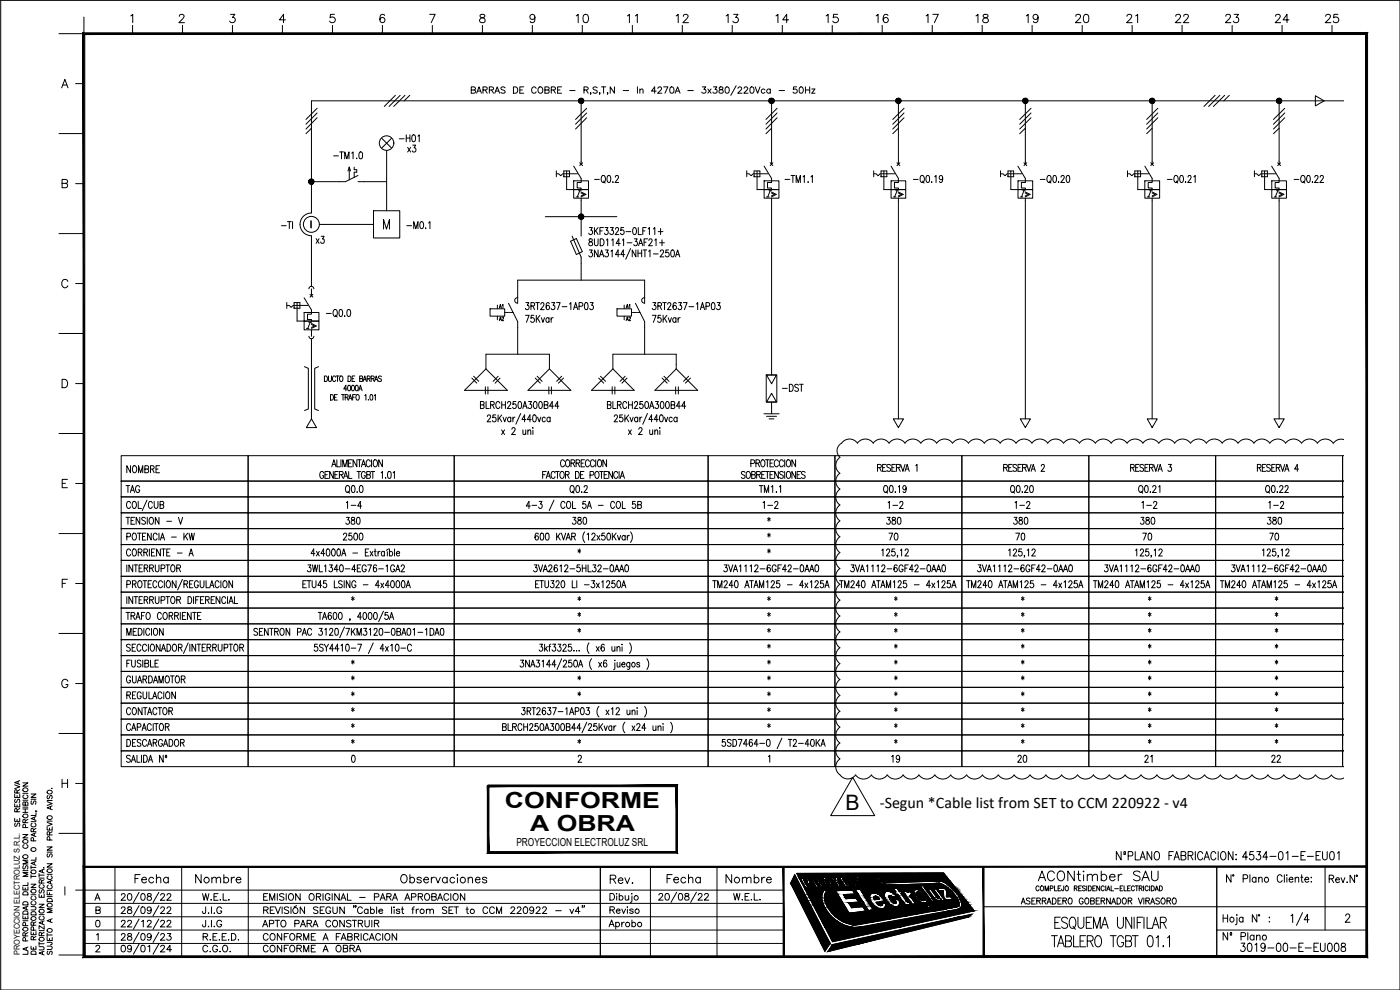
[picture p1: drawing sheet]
<svg xmlns="http://www.w3.org/2000/svg" width="420mm" height="297mm" viewBox="0 0 420 297" stroke-linecap="round" stroke-linejoin="round" font-family="sans-serif">
<defs><g id="words">
<g font-size="6.7">
<text x="151.6" y="242.4">CONFORME</text>
<text x="159.1" y="249.2">A OBRA</text>
</g>
<text font-size="6.6" x="310.8" y="265.6">ACONtimber SAU</text>
<text font-size="6.4" x="253.7" y="243.1">B</text>
<g font-size="5.7">
<text x="172.2" y="8.1">10</text>
<text x="187.3" y="8.1">11</text>
<text x="202.1" y="8.1">12</text>
<text x="217" y="8.1">13</text>
<text x="232.1" y="8.1">14</text>
<text x="246.9" y="8.1">15</text>
<text x="262.1" y="8.1">16</text>
<text x="276.9" y="8.1">17</text>
<text x="292.1" y="8.1">18</text>
<text x="306.9" y="8.1">19</text>
<text x="321.7" y="8.1">20</text>
<text x="337.3" y="8.1">21</text>
<text x="351.7" y="8.1">22</text>
<text x="366.9" y="8.1">23</text>
<text x="381.7" y="8.1">24</text>
<text x="396.9" y="8.1">25</text>
<text x="372.2" y="259.3">4534-01-E-EU01</text>
<text x="39.5" y="266">Fecha</text>
<text x="57.9" y="266">Nombre</text>
<text x="119.2" y="266">Observaciones</text>
<text x="182.4" y="266.3">Rev.</text>
<text x="199.3" y="266">Fecha</text>
<text x="217" y="266">Nombre</text>
<text x="371.5" y="286.8">3019-00-E-EU008</text>
</g>
<g font-size="5.3">
<text x="118.9" y="43.7">-H01</text>
<text x="121.4" y="46.9">x3</text>
<text x="93.8" y="74.1">x3</text>
<text x="233.9" y="118.5">-DST</text>
<text x="37" y="143.2">NOMBRE</text>
<text x="37" y="148.9">TAG</text>
<text x="103" y="153.8">1-4</text>
<text x="228.2" y="153.8">1-2</text>
<text x="265.6" y="153.8">1-2</text>
<text x="303.7" y="153.8">1-2</text>
<text x="341.8" y="153.8">1-2</text>
<text x="379.9" y="153.8">1-2</text>
<text x="103" y="158.4">380</text>
<text x="170.7" y="158.4">380</text>
<text x="265.3" y="158.4">380</text>
<text x="303.4" y="158.4">380</text>
<text x="341.5" y="158.4">380</text>
<text x="379.6" y="158.4">380</text>
<text x="102" y="163.3">2500</text>
<text x="266" y="163.3">70</text>
<text x="304.1" y="163.3">70</text>
<text x="342.2" y="163.3">70</text>
<text x="380.3" y="163.3">70</text>
<text x="266.7" y="230">19</text>
<text x="304.4" y="230">20</text>
<text x="342.5" y="230">21</text>
<text x="380.6" y="230">22</text>
<text x="78" y="279.4">APTO PARA CONSTRUIR</text>
<text x="78.3" y="283.3">CONFORME A FABRICACION</text>
<text x="78.3" y="286.8">CONFORME A OBRA</text>
</g>
<g font-size="4.9">
<text x="175.7" y="74.8">8UD1141-3AF21+</text>
<text x="27.5" y="271.3">A</text>
<text x="78.3" y="271.3">EMISION ORIGINAL - PARA APROBACION</text>
<text x="182" y="275.2">Reviso</text>
</g>
<text font-size="4.8" x="264" y="242.6">-Segun *Cable list from SET to CCM 220922 - v4</text>
<text font-size="4.4" x="7.1" y="249.1" transform="rotate(-90 7.1 249.1)">SE RESERVA</text>
<g font-size="4">
<text x="152" y="93.8" transform="rotate(-90 152 93.8)">A1</text>
<text x="190.1" y="93.8" transform="rotate(-90 190.1 93.8)">A1</text>
<text x="148.9" y="97.4">A2</text>
<text x="187" y="97.4">A2</text>
<text x="305.5" y="181.3">*</text>
<text x="343.6" y="181.3">*</text>
<text x="381.7" y="181.3">*</text>
<text x="305.5" y="190.9">*</text>
<text x="343.6" y="190.9">*</text>
<text x="381.7" y="190.9">*</text>
<text x="305.5" y="200.4">*</text>
<text x="343.6" y="200.4">*</text>
<text x="381.7" y="200.4">*</text>
<text x="305.5" y="209.9">*</text>
<text x="343.6" y="209.9">*</text>
<text x="381.7" y="209.9">*</text>
<text x="305.5" y="219.4">*</text>
<text x="343.6" y="219.4">*</text>
<text x="381.7" y="219.4">*</text>
</g>
<text font-size="3.3" x="155" y="253.8">PROYECCION ELECTROLUZ SRL</text>
<text font-size="2.4" x="5.9" y="286.6" transform="rotate(-90 5.9 286.6)">PROYECCION ELECTROLUZ S.R.L.</text>
</g></defs>
<!-- layer: Barra -->
<path d="M93.5 102.7v23" fill="none" stroke="#000" stroke-width=".3"/>
<!-- layer: 0 -->
<g fill="none" stroke="#000" stroke-width=".3">
<path d="M93.5 38.5l-1.7 1.6M95.2 32.5l-3.4 3.3M95.2 33.9l-3.4 3.4M95.2 35.3l-3.4 3.4M118.7 28.6l-3.4 3.3M120.1 28.6l-3.3 3.3M121.5 28.6l-3.3 3.3M123 28.6l-1.7 1.7M176.1 32.5l-3.4 3.3M176.1 33.9l-3.4 3.4M176.1 35.3l-3.4 3.4M231.6 38.5l-1.7 1.6"/>
<path d="M233.2 32.5l-3.3 3.3M233.2 33.9l-3.3 3.4M233.2 35.3l-3.3 3.4M269.6 38.5l-1.7 1.6M271.3 32.5l-3.4 3.3M271.3 33.9l-3.4 3.4M271.3 35.3l-3.4 3.4M307.7 38.5l-1.7 1.6M309.4 32.5l-3.4 3.3M309.4 33.9l-3.4 3.4M309.4 35.3l-3.4 3.4M345.8 38.5l-1.7 1.6"/>
<path d="M347.5 32.5l-3.4 3.3M347.5 33.9l-3.4 3.4M347.5 35.3l-3.4 3.4M364.7 28.6l-3.4 3.3M366.1 28.6l-3.4 3.3M367.5 28.6l-3.3 3.3M368.9 28.6l-1.6 1.7M383.9 38.5l-1.7 1.6M385.6 32.5l-3.4 3.3M385.6 33.9l-3.4 3.4M385.6 35.3l-3.4 3.4M394.8 28.7l2.6 1.6-2.6 1.5z"/>
<path d="M141.6 113.4l1.5 1.6M142.2 112.9l1.5 1.5M145.7 116.1v2.1M145.8 110.7l6.5 6.4h-12.9zM146.4 116.1v2.1M149.5 112.9l-1.5 1.5M150.1 113.4l-1.5 1.6M160.6 113.4l1.5 1.6M161.2 112.9l1.5 1.5M164.7 116.1v2.1M164.9 110.7l6.4 6.4h-12.8zM165.5 116.1v2.1"/>
<path d="M168.6 112.9l-1.6 1.5M169.1 113.4l-1.5 1.6M179.7 113.4l1.5 1.6M180.2 112.9l1.5 1.5M183.7 116.1v2.1M183.9 110.7l6.4 6.4h-12.8zM184.5 116.1v2.1M187.6 112.9l-1.5 1.5M188.2 113.4l-1.6 1.6M198.7 113.4l1.5 1.6M199.3 112.9l1.5 1.5M202.8 116.1v2.1"/>
<path d="M202.9 110.7l6.5 6.4h-12.8zM203.6 116.1v2.1M206.7 112.9l-1.6 1.5M207.2 113.4l-1.5 1.6M230 112.5h3l-1.4 2.6zM231.6 118l1.4 2.6h-3zM93.5 125.7l1.5 2.6h-3.1zM268.1 125.7h3l-1.5 2.6zM306.2 125.7h3l-1.5 2.6zM344.3 125.7h3l-1.5 2.6zM382.4 125.7h3l-1.5 2.6zM306.5 271.3l.6-1.9 .6 1.9"/>
<path d="M306.7 270.6h.8M309.1 269.7l-.4-.3-.6 .3 .1 .4 .9 .4-.1 .7-.6 .1-.3-.3M309.7 270.3h.6M310.7 269.4h-1v1.9h1M311.2 270.3l.9-.1v-.7l-.9-.1v1.9M311.7 270.3l.6 1M312.8 270.3l.9-.1 .1-.6-1-.2v1.9M313.4 270.3l.5 1M314.2 271.3l.6-1.9 .7 1.9M314.5 270.6h.7M315.8 269.4a.93 .93 0 0 1 1.2 .9 .93 .93 0 0 1-1.2 1zM317.5 270.3h.6"/>
<path d="M318.5 269.4h-1v1.9h1M319 270.3l.9-.1 .1-.6-1-.2v1.9M319.5 270.3l.6 1M320.8 269.5l.2-.1a.92 .92 0 0 1 .8 .9 .92 .92 0 0 1-.8 1 1.15 1.15 0 0 1-.2-1.8zM325.1 269.9a.61 .61 0 0 0-.7-.5 .61 .61 0 0 0-.5 .7v.4a.61 .61 0 0 0 .6 .8 .61 .61 0 0 0 .6-.8h-.4M325.8 269.5l.2-.1a.92 .92 0 0 1 .8 .9 .92 .92 0 0 1-.8 1 1.15 1.15 0 0 1-.2-1.8zM327.3 270.3l1-.1v-.6l-1-.2v1.9l1-.2 .1-.5-.4-.3M329 270.3h.6M330 269.4h-1v1.9h1M330.5 270.3l.9-.1 .1-.6-1-.2v1.9M331 270.3l.6 1M333.2 269.4v1.9l-1.1-1.9v1.9"/>
<path d="M333.6 271.3l.6-1.9 .6 1.9M333.8 270.6h.8M335.2 269.4a.93 .93 0 0 1 1.2 .9 .93 .93 0 0 1-1.2 1zM336.9 269.7l.2-.2a.84 .84 0 0 1 1 .8 .84 .84 0 0 1-1 .9l-.3-.7zM338.6 270.3l.9-.1 .1-.6-1-.2v1.9M339.1 270.3l.6 1M341.6 269.4l.7 1.9 .6-1.9M343.3 269.4v1.9M343.9 270.3l.9-.1v-.7l-.9-.1v1.9M344.4 270.3l.6 1M345.3 271.3l.6-1.9 .6 1.9M345.5 270.6h.8"/>
<path d="M347.9 269.7l-.3-.3-.7 .3 .1 .4 .9 .4-.1 .7-.5 .1-.4-.3M348.6 269.7l.1-.2a.84 .84 0 0 1 1 .8 .84 .84 0 0 1-1 .9l-.3-.7zM350.2 270.3l1-.1v-.6l-1-.2v1.9M350.8 270.3l.5 1M352.1 269.5l.2-.1a.92 .92 0 0 1 .7 .9 .92 .92 0 0 1-.7 1 1.15 1.15 0 0 1-.2-1.8z"/>
</g>
<!-- layer: TEXTOS -->
<g fill="none" stroke="#000" stroke-width=".3">
<path d="M25.2 5.1v5M141.4 27l1.1-.1 .2-.5-.5-.3h-.8v1.9l1.2-.2 .1-.5-.5-.3M143 28l.8-1.9 .7 1.9M143.3 27.3h.9M144.9 27l1.2-.1v-.6l-1.2-.2v1.9M145.6 27l.6 1M146.9 27l1.1-.1v-.6l-1.1-.2v1.9M147.5 27l.6 1M148.5 28l.7-1.9 .7 1.9M148.8 27.3h.9M151.6 26.4l-.2-.2a.74 .74 0 0 0-1.1 .2l.2 .4 .9 .4 .2 .3v.2l-.5 .3-.8-.3M154.1 26.1h.6a1.02 1.02 0 0 1 .7 .9 1.02 1.02 0 0 1-.7 1h-.6z"/>
<path d="M156 27h.8M157.2 26.1h-1.2v1.9h1.2M160.9 26.5a.77 .77 0 0 0-1.1-.4 .77 .77 0 0 0-.2 1.1 .7 .7 0 0 0 .5 .8 .7 .7 0 0 0 .8-.5M161.6 26.4a.87 .87 0 0 1 1.3 .1 .87 .87 0 0 1-.2 1.2 .87 .87 0 0 1-1.2-.1 .87 .87 0 0 1 .1-1.2zM163.5 27l1.1-.1 .1-.6-1.2-.2v1.9l1.2-.2 .1-.5-.4-.3M165.4 27l1.1-.1 .1-.6-1.2-.2v1.9M166.1 27l.6 1M167.3 27h.8M168.5 26.1h-1.2v1.9h1.2M171 27.2h1.6M175.3 27l1-.1 .2-.5-.4-.3h-.8v1.9M175.9 27l.6 1"/>
<path d="M177.3 27.9h-.1h.1l-.1 .4M179.2 26.4l-.4-.3a.59 .59 0 0 0-.8 .4l1.2 1v.2l-.4 .3-.8-.3M180 27.9h-.1h.1l-.1 .4M180.5 26.1h1.3M181.1 26.1v1.9M182.4 27.9h-.2h.2l-.2 .4M184.4 26.1v1.9l-1.3-1.9v1.9M187 27.2h1.7M191.3 26.1v1.9M192 27.1l.5-.4 .4 .1 .1 1.2M192 26.7v1.3M196.9 27.3h-1.4l1-1.2v1.9"/>
<path d="M197.4 26.5l.4-.4h.4l.3 .3-.2 .7-.9 .9h1.2M199.2 26.1h1.2l-.8 1.9M201.3 26.2a.59 .59 0 0 1 .9 .2v1.2l-.7 .4-.2-.1-.3-.7zM202.6 28l.8-1.9 .7 1.9M202.9 27.3h.9M206.4 27.2h1.7M210.8 26.1h1l-.6 .7a.63 .63 0 0 1 .5 1 .63 .63 0 0 1-1.1-.2M212.4 26.7l1 1.3M213.4 26.7l-1 1.3M214.1 26.1h1l-.5 .7a.63 .63 0 0 1 .5 1 .63 .63 0 0 1-1.1-.2M215.9 26.2v.5l.9 .3 .2 .3a.6 .6 0 0 1-.7 .7 .6 .6 0 0 1-.3-1l.9-.3 .1-.3a.68 .68 0 0 0-1.1-.2zM217.8 26.2a.59 .59 0 0 1 1 .2v1.2l-.7 .4-.3-.1-.2-.7z"/>
<path d="M220.9 25.7l-1.6 2.9M221.5 26.5l.4-.4h.3l.4 .3-.1 .4-1.1 1.2h1.3M223.3 26.5l.3-.4h.4l.4 .3-.3 .7-.9 .9h1.3M225.3 26.2a.55 .55 0 0 1 .9 .2v1.2l-.6 .4a1.23 1.23 0 0 1-.3-1.8zM226.7 26.1l.7 1.9 .7-1.9M229.6 27a.61 .61 0 0 0-.9-.1 .61 .61 0 0 0 0 .9 .61 .61 0 0 0 .9-.1M231.2 27a.61 .61 0 0 0-.9-.1 .61 .61 0 0 0 0 .9 .61 .61 0 0 0 .9-.1M231.2 26.7v1.3M233.8 27.2h1.7M239.1 26.1h-.9l-.1 .8a.67 .67 0 0 1 1 0 .67 .67 0 0 1-.1 1 .67 .67 0 0 1-1-.3M240.1 26.2a.55 .55 0 0 1 .9 .2v1.2l-.6 .4-.3-.1-.3-.7zM241.7 27h1.3"/>
<path d="M241.7 26.1v1.9M243 26.1v1.9M243.6 26.7h1l-1 1.3h1M100.1 46.8h1.5M101.9 45.6h1.2M102.5 45.6v2.1M103.5 47.7v-2.1l.6 2.1 .6-2.1v2.1M105.5 46l.5-.4v2.1M107.1 47.4v.3zM108 45.7l.3-.1a1.37 1.37 0 0 1 0 2.1h-.1a1.54 1.54 0 0 1-.2-2zM178.4 53.8h1.5M180.8 52.7l.1-.1a1.15 1.15 0 0 1 .5 2l-.2 .2a1.16 1.16 0 0 1-.8-.9 1.16 1.16 0 0 1 .4-1.2z"/>
<path d="M181.1 54.3l.5 .6M182.4 52.7l.4-.1a1.28 1.28 0 0 1-.1 2.2 1.54 1.54 0 0 1-.3-2.1zM183.9 54.6h.1zM184.7 53.2l.3-.6 .5 .1 .1 .4-1 1.7h1.1M235.6 53.8h1.4M237.4 52.6h1.1M238 52.6v2.2M238.9 54.8v-2.2l.7 2.2 .6-2.2v2.2M241 53.1l.4-.5v2.2M242.4 54.6h.2zM243.4 53.1l.4-.5v2.2M274.1 53.8h1.4"/>
<path d="M276.4 52.7l.2-.1a1.09 1.09 0 0 1 .8 1.1 1.09 1.09 0 0 1-.8 1.1 1.48 1.48 0 0 1-.2-2.1zM276.9 54.3l.4 .6M278.1 52.7l.4-.1a1.41 1.41 0 0 1 0 2.2l-.5-.5-.1-.8zM279.6 54.6v.2zM280.5 53.1l.4-.5v2.2M282.9 53.4l-.1 .3a.55 .55 0 0 1-.8 0 .55 .55 0 0 1 0-.8 .55 .55 0 0 1 .8 0l.1 .5a1.04 1.04 0 0 1-.6 1.4l-.4-.3M312.2 53.8h1.4M314.5 52.7l.2-.1a1.15 1.15 0 0 1 .5 2l-.2 .2a1.16 1.16 0 0 1-.9-.9 1.16 1.16 0 0 1 .4-1.2zM314.9 54.3l.5 .6M316.2 52.7l.4-.1a1.28 1.28 0 0 1-.2 2.2l-.2-.2-.2-.8zM317.6 54.6h.2zM318.4 53.2l.1-.3a.5 .5 0 0 1 .7-.2 .5 .5 0 0 1 .1 .8l-1 1.3h1.2"/>
<path d="M320.2 52.7h.6l.2 .4v1.2l-.4 .5-.6-.5v-.8zM350.3 53.8h1.4M352.6 52.7l.2-.1a1.09 1.09 0 0 1 .8 1.1 1.09 1.09 0 0 1-.8 1.1 1.48 1.48 0 0 1-.2-2.1zM353 54.3l.5 .6M354.3 52.7l.4-.1a1.26 1.26 0 0 1-.2 2.2 1.54 1.54 0 0 1-.2-2.1zM355.7 54.6h.2zM356.5 53.2l.2-.5a.59 .59 0 0 1 .7 .3 .59 .59 0 0 1-.1 .7l-.9 1.1h1.1M358.3 53.1l.4-.5v2.2M388.4 53.8h1.4M390.7 52.7l.2-.1a1.09 1.09 0 0 1 .8 1.1 1.09 1.09 0 0 1-.8 1.1 1.38 1.38 0 0 1-.2-2.1zM391.1 54.3l.5 .6M392.4 52.7h.6l.1 .4v1.2l-.3 .5-.6-.5-.1-.8z"/>
<path d="M393.8 54.6h.2zM394.6 53.2l.1-.3a.5 .5 0 0 1 .7-.2 .5 .5 0 0 1 .1 .8l-1 1.3h1.1M396.2 53.2l.1-.3a.5 .5 0 0 1 .7-.2 .5 .5 0 0 1 .1 .8l-1 1.3h1.2M84.5 67.7h1.4M86.3 66.5h1.1M86.8 66.5v2.1M87.8 66.5v2.1M115.1 68.7v-2.8l.9 2.8 .9-2.8v2.8M122.1 67.7h1.4M124.2 68.6v-2.1l.6 2.1 .6-2.1v2.1M126.2 66.6l.3-.1a1.19 1.19 0 0 1 0 2.1 1.48 1.48 0 0 1-.3-2zM127.8 68.4v.2z"/>
<path d="M128.6 66.9l.4-.4v2.1M176.9 75h.9l-.5 .8a.62 .62 0 0 1 .5 1 .62 .62 0 0 1-1.1-.1M176.9 68.3h.9l-.5 .8a.63 .63 0 0 1 .5 .9 .63 .63 0 0 1-1.1 0M178.4 68.3v2.1M178.8 69.2l.7 1.2M179.5 75v2.1l-1.1-2.1v2.1M179.5 68.3l-1.1 1.4M179.9 77.1l.7-2.1 .6 2.1M181.1 68.3h-1.1v2.1M181.6 68.3h.9l-.5 .8a.61 .61 0 0 1 .5 .9 .61 .61 0 0 1-1.1 0M181.7 75h.8l-.4 .8a.62 .62 0 0 1 .5 1 .62 .62 0 0 1-1.1-.1M183.2 68.3h.9l-.5 .8a.63 .63 0 0 1 .5 .9 .63 .63 0 0 1-1.1 0"/>
<path d="M183.3 75.4l.4-.4v2.1M184.7 68.8l.3-.5 .6 .2v.6l-1 1.3h1.1M185.5 75v2.1M187.1 75v2.1M187.2 68.3h-.8l-.1 .9a.63 .63 0 0 1 .9 .1 .63 .63 0 0 1 0 .8 .63 .63 0 0 1-.9 .1l-.1-.2M189.2 74.6l-1.4 3.2M190.1 68.4l.3-.1a1.19 1.19 0 0 1 0 2.1 1.48 1.48 0 0 1-.3-2zM190.8 75v2.1l-1.1-2.1v2.1M191.5 75v2.1M191.6 68.3v2.1h.9M192.6 75v2.1M193.5 75v2.1"/>
<path d="M193.9 68.3h-1v2.1M194.5 68.7l.4-.4v2.1M194.6 75.4l.5-.4v2.1M196.1 68.7l.4-.4v2.1M198.2 75.5v-.3a.51 .51 0 0 1 .8-.1 .51 .51 0 0 1 .1 .7l-1 1.3h1.1M198.2 68.6v1.8M200.7 75h-.8l-.1 .9a.63 .63 0 0 1 .9 0 .63 .63 0 0 1-.1 .9 .63 .63 0 0 1-.9-.1M201.5 75.1l.4-.1a1.37 1.37 0 0 1 0 2.1h-.1a1.54 1.54 0 0 1-.3-2zM202.7 77.1l.7-2.1 .6 2.1M202.9 76.4h.9M98 94.1h1.4M100.3 92.9h.2a1.13 1.13 0 0 1 .8 .8 1.13 1.13 0 0 1-.4 1.2l-.1 .1a1.16 1.16 0 0 1-.9-.9 1.16 1.16 0 0 1 .4-1.2z"/>
<path d="M100.7 94.6l.5 .6M101.9 92.9h.5a1.28 1.28 0 0 1-.2 2.1l-.3-.1-.2-.8zM103.5 94.8v.2zM104.4 92.9h.3a1.26 1.26 0 0 1-.1 2.1 1.54 1.54 0 0 1-.2-2.1zM157.7 94.6h1.1l-.8 2.1M157.8 90.8h.9l-.5 .8a.62 .62 0 0 1 .6 .9 .62 .62 0 0 1-1.1 0M159.3 91.8l1-.1 .1-.7-1.1-.2v2.1M159.9 91.8l.5 1.1M160.2 94.6h-.8l-.1 .9a.63 .63 0 0 1 1 .1 .63 .63 0 0 1-.1 .9 .63 .63 0 0 1-.9-.2M160.8 90.8h1.1M161 94.6v2.1M161.3 90.8v2.1"/>
<path d="M161.3 95.5l.8 1.2M162.1 94.6l-1.1 1.4M162.3 91.3l.3-.5 .6 .2v.6l-1 1.3h1.1M162.5 95.3l.4 1.4 .5-1.4M164.8 95.6l-.2-.2a.63 .63 0 0 0-.8 .6 .63 .63 0 0 0 .8 .6l.2-.2M164.8 95.3v1.4M164.8 91.1l-.4-.3a1.28 1.28 0 0 0 .1 2.1 .61 .61 0 0 0 .4-.9 .61 .61 0 0 0-.9-.1l-.1 .3M165.4 95.3v1.4M165.6 90.8h.9l-.5 .8a.63 .63 0 0 1 .5 1 .63 .63 0 0 1-1.1-.1M166 95.3l-.3 .1-.3 .5M167 90.8h1.1l-.8 2.1M168.7 92h1.4"/>
<path d="M170.9 91.2l.4-.4v2.1M172.1 92.9l.7-2.1 .6 2.1M172.3 92.2h.8M173.8 91.9l1-.1v-.8l-1-.2v2.1M175.6 90.9h.7l.2 .8a1.01 1.01 0 0 1-.5 1.2h-.1a1.54 1.54 0 0 1-.3-2zM177.1 90.8h.9l-.5 .8a.62 .62 0 0 1 .6 .9 .62 .62 0 0 1-1.1 0M195.7 94.6h1.2l-.8 2.1M195.9 90.8h.9l-.5 .8a.63 .63 0 0 1 .5 .9 .63 .63 0 0 1-1.1 0M197.4 91.8l1-.1 .1-.7-1.1-.2v2.1M198 91.8l.5 1.1M198.3 94.6h-.8l-.1 .9a.61 .61 0 0 1 .9 .1 .61 .61 0 0 1-.1 .9 .61 .61 0 0 1-.8-.2M198.9 90.8h1.1"/>
<path d="M199 94.6v2.1M199.4 90.8v2.1M199.4 95.5l.8 1.2M200.2 94.6l-1.2 1.4M200.4 91.3l.3-.5h.3l.3 .4-1 1.7h1.1M200.5 95.3l.5 1.4 .5-1.4M202.9 95.6l-.2-.2a.64 .64 0 0 0-.8 .6 .64 .64 0 0 0 .8 .6l.2-.2M202.9 95.3v1.4M202.9 91.1l-.3-.3a1.23 1.23 0 0 0-.1 2.1 .61 .61 0 0 0 .6-.8 .61 .61 0 0 0-1-.2l-.1 .3M203.5 95.3v1.4M203.7 90.8h.8l-.5 .8a.62 .62 0 0 1 .6 .9 .62 .62 0 0 1-1.1 0M204.1 95.3l-.3 .1-.3 .5"/>
<path d="M205.1 90.8h1.1l-.8 2.1M206.8 92h1.4M209 91.2l.4-.4v2.1M210.2 92.9l.6-2.1 .7 2.1M210.4 92.2h.8M211.9 91.9l1-.1v-.9l-1-.1v2.1M213.7 90.9l.3-.1a1.28 1.28 0 0 1 .1 2.1h-.1a1.61 1.61 0 0 1-.3-2zM215.2 90.8h.9l-.5 .8a.63 .63 0 0 1 .6 .9 .63 .63 0 0 1-1.1 0M97.4 112.8a.83 .83 0 0 1 .9 .8 .83 .83 0 0 1-.9 .9zM98.6 112.8v1.4l.4 .3 .3-.1 .2-.4v-1.2M99.2 118.4a.83 .83 0 0 1 .9 .8 .83 .83 0 0 1-.9 .8zM100.4 119.2h.5"/>
<path d="M100.8 113.2a.5 .5 0 0 0-.7-.4 .5 .5 0 0 0-.3 .6v.4a.5 .5 0 0 0 .3 .6 .5 .5 0 0 0 .7-.3M100.9 112.8h.9M101.2 118.4h-.8v1.6h.8M101.3 112.8v1.7M102.2 112.9l.1-.1a.85 .85 0 0 1 .6 .8 .85 .85 0 0 1-.6 .9 1.09 1.09 0 0 1-.1-1.6zM102.5 118.4h.9M103 118.4v1.6M103.6 119.2l.8-.1v-.5l-.8-.2v1.6M104.1 119.2l.4 .8M104.1 116.7h-.9l.6-1.1v1.6M104.4 112.8a.83 .83 0 0 1 .9 .8 .83 .83 0 0 1-.9 .9zM104.5 115.7l.2-.1a.89 .89 0 0 1 .5 .8 .89 .89 0 0 1-.5 .8l-.4-.7z"/>
<path d="M104.8 119.5h.7M105.7 115.7l.2-.1a.92 .92 0 0 1 .5 .8 .92 .92 0 0 1-.5 .8l-.4-.2zM105.7 113.6h.5M105.8 119.2h.5M106.5 112.8h-.8v1.7h.8M106.7 118.4h-.9v1.6M106.8 115.7l.2-.1a.92 .92 0 0 1 .5 .8 .92 .92 0 0 1-.5 .8l-.3-.2zM107.1 118.5l.1-.1a.85 .85 0 0 1 .6 .8 .85 .85 0 0 1-.6 .8 1.09 1.09 0 0 1-.1-1.5zM107.7 117.2l.5-1.6 .5 1.6M107.8 116.7h.7M108 113.6l.7-.1 .1-.5-.8-.2v1.7l.8-.2v-.6l-.3-.1M109 114.5l.5-1.7 .5 1.7"/>
<path d="M109.1 113.9h.7M109.5 118.7l.3-.3v1.6M110.2 113.6l.8-.1v-.5l-.8-.2v1.7M110.6 113.6l.5 .9M111.2 118.5l.2-.1a.98 .98 0 0 1 .1 1.6h-.3l-.2-.7zM111.4 113.6l.7-.1 .2-.4-.3-.3h-.6v1.7M111.8 113.6l.5 .9M112.4 118.7l.2-.3v1.6M112.4 114.5l.5-1.7 .6 1.7M112.6 113.9h.6M114.5 113.1l-.4-.3-.4 .1-.1 .5 .7 .3 .2 .5-.4 .3-.5-.3M99.8 139.3h.8"/>
<path d="M101.1 138v2.1h1M102.3 138v2.1M104.6 120l.5-1.6 .5 1.6M104.6 139h.6M105.7 138h-1.1v2.1h1.1M107.1 138v2.1l-1.1-2.1v2.1M107.3 138h1.1M107.9 138v2.1M108.7 139.3h.8M110.6 119.9h.1M111.1 138.5a.63 .63 0 0 0-.7-.5 .63 .63 0 0 0-.5 .8v.5a.63 .63 0 0 0 .5 .8 .63 .63 0 0 0 .7-.5M111.5 138v2.1"/>
<path d="M112.1 138.2l.4-.2a1.09 1.09 0 0 1 .8 1 1.09 1.09 0 0 1-.8 1.1l-.4-.5zM114.8 138v2.1l-1.1-2.1v2.1M144.2 121.5l1-.1v-.8l-1-.1v2.1l1-.1 .1-.6-.4-.4M145.9 120.5v2.1h.9M146.3 125v-.3a.5 .5 0 0 1 .8-.1 .5 .5 0 0 1 .1 .7l-1 1.3h1.1M147.2 121.5l1-.1 .1-.7-1.1-.2v2.1M147.8 121.5l.5 1.1M148.8 124.5h-.8l-.1 .9a.61 .61 0 0 1 .9 0 .61 .61 0 0 1-.1 .9 .61 .61 0 0 1-.9-.1M149.5 124.5v2.1M149.9 125.4l.7 1.2M150 121a.63 .63 0 0 0-.7-.5 .63 .63 0 0 0-.5 .8v.5a.63 .63 0 0 0 .5 .8 .63 .63 0 0 0 .7-.5M150.5 129l.9 1.4"/>
<path d="M150.6 121.5h1.1M150.6 124.5l-1.1 1.4M150.6 120.5v2.1M151 125.2l.5 1.4 .4-1.4M151.4 129l-.9 1.4M151.7 120.5v2.1M152.3 121l.1-.3a.5 .5 0 0 1 .7-.1 .5 .5 0 0 1 .1 .7l-1 1.3h1.2M153.3 125.5a.65 .65 0 0 0-1.1 .3 .65 .65 0 0 0 .8 .8l.3-.3M153.3 125.2v1.4M153.6 128.8l.1-.3a.5 .5 0 0 1 .7-.1 .5 .5 0 0 1 .1 .7l-1 1.3h1.2M153.9 125.2v1.4M154.6 125.2l-.4 .1-.3 .5"/>
<path d="M154.8 120.5h-.8l-.1 .9a.63 .63 0 0 1 .9 .1 .63 .63 0 0 1 0 .8 .63 .63 0 0 1-.9 .1l-.1-.2M155.7 120.6l.2-.1a1.19 1.19 0 0 1 0 2.1l-.2-.1-.3-.8zM156.3 124.1l-1.5 3.2M156.9 122.6l.6-2.1 .7 2.1M156.9 129l.1 1.3 .4 .1 .4-.4M157.1 121.9h.8M157.8 129v1.4M157.9 125.9h-1.3l.8-1.4v2.1M158.4 129.4l.4-.4 .4 .1 .1 1.3M158.4 129v1.4M158.6 120.5h.9l-.5 .8a.63 .63 0 0 1 .5 .9 .63 .63 0 0 1-1 0M159.4 125.9h-1.2l.8-1.4v2.1"/>
<path d="M159.9 128.3v.2zM159.9 129.1v1.3M160.1 124.6l.4-.1a1.37 1.37 0 0 1 0 2.1h-.2a1.61 1.61 0 0 1-.2-2zM160.3 120.6l.4-.1a1.42 1.42 0 0 1 0 2.1l-.6-.4v-.8zM161.3 125.2l.5 1.4 .5-1.4M161.9 120.6l.2-.1a1.19 1.19 0 0 1 0 2.1l-.2-.1-.2-.8zM163.3 121.5l1-.1 .1-.7-1.1-.2v2.1l1.1-.2 .1-.5-.5-.4M163.7 125.5a.6 .6 0 0 0-.9-.1 .6 .6 0 0 0 0 .9l.3 .3 .6-.3M165.1 125.5a.65 .65 0 0 0-1.1 .3 .65 .65 0 0 0 .8 .8l.3-.3M165.1 125.2v1.4M166.1 121.9h-1.2l.8-1.4v2.1M167.7 121.9h-1.2l.8-1.4v2.1"/>
<path d="M169.4 138.5a.61 .61 0 0 0-.7-.5 .61 .61 0 0 0-.5 .8v.5a.61 .61 0 0 0 .5 .8 .61 .61 0 0 0 .7-.5M169.9 138.2l.3-.2a1.1 1.1 0 0 1 .8 1 1.1 1.1 0 0 1-.8 1.1l-.5-.8zM171.4 139l.9-.2 .1-.6-1-.2v2.1M172 139l.5 1.1M172.9 139l1-.2v-.6l-1-.2v2.1M173.4 139l.6 1.1M174.4 139h.6M175.4 138h-1v2.1h1M176.9 138.5a.61 .61 0 0 0-.8-.5 .61 .61 0 0 0-.4 .8v.5a.61 .61 0 0 0 .4 .8 .61 .61 0 0 0 .8-.5M178.4 138.5a.61 .61 0 0 0-.8-.5 .61 .61 0 0 0-.4 .8v.5a.61 .61 0 0 0 .4 .8 .61 .61 0 0 0 .8-.5M178.8 138v2.1M179.6 138.1l.1-.1a1.09 1.09 0 0 1 .9 1 1.09 1.09 0 0 1-.9 1.1 1.43 1.43 0 0 1-.1-2z"/>
<path d="M182 138v2.1l-1.1-2.1v2.1M182.3 121.5l.9-.1 .1-.7-1-.2v2.1l1-.2 .1-.5-.4-.4M183.9 120.5v2.1h1M184.4 125l.3-.5 .5 .1 .1 .3-.2 .7-.8 1h1.1M185.3 121.5l1-.1 .1-.7-1.1-.2v2.1M185.8 121.5l.6 1.1M186.8 124.5h-.8v.9a.61 .61 0 0 1 .9 0 .61 .61 0 0 1-.1 .9 .61 .61 0 0 1-.9-.1M187.5 124.5v2.1M188 125.4l.7 1.2M188.1 121a.61 .61 0 0 0-.8-.5 .61 .61 0 0 0-.4 .8v.5a.61 .61 0 0 0 .4 .8 .61 .61 0 0 0 .8-.5M188.6 129l.9 1.4M188.6 120.5v2.1"/>
<path d="M188.6 121.5h1.2M188.7 124.5l-1.2 1.4M189.1 125.2l.4 1.4 .5-1.4M189.5 129l-.9 1.4M189.8 120.5v2.1M190.4 121l.3-.5 .6 .2v.6l-1 1.3h1.1M191.4 125.5a.64 .64 0 0 0-1.1 .2 .64 .64 0 0 0 .8 .9l.3-.3M191.4 125.2v1.4M191.7 128.8l.1-.3a.5 .5 0 0 1 .7-.1 .5 .5 0 0 1 .1 .7l-1 1.3h1.1M192 125.2v1.4M192.7 125.2l-.5 .1-.2 .5M192.9 120.5h-.8l-.1 .9a.63 .63 0 0 1 .9 .1 .63 .63 0 0 1 0 .8 .63 .63 0 0 1-.9 .1l-.1-.2"/>
<path d="M193.8 120.6l.2-.1a1.19 1.19 0 0 1 0 2.1 1.48 1.48 0 0 1-.2-2zM194.3 124.1l-1.4 3.2M194.9 122.6l.7-2.1 .6 2.1M195 129l.1 1.3 .4 .1 .4-.4M195.2 121.9h.8M195.9 129v1.4M195.9 125.9h-1.2l.8-1.4v2.1M196.5 129.4l.4-.4 .4 .1 .1 1.3M196.5 129v1.4M196.7 120.5h.9l-.5 .8a.61 .61 0 0 1 .5 .9 .61 .61 0 0 1-1 0M197.5 125.9h-1.2l.8-1.4v2.1M198 128.3v.2z"/>
<path d="M198 129.1v1.3M198.2 124.6l.3-.1a1.3 1.3 0 0 1 0 2.1h-.1a1.48 1.48 0 0 1-.2-2zM198.4 120.6l.2-.1a1.19 1.19 0 0 1 0 2.1l-.2-.1-.2-.8zM199.4 125.2l.5 1.4 .5-1.4M200 120.6l.2-.1a1.19 1.19 0 0 1 0 2.1 1.48 1.48 0 0 1-.2-2zM201.4 121.5l1-.1v-.8l-1-.1v2.1l1-.1 .1-.6-.4-.4M201.8 125.5a.64 .64 0 0 0-1.1 .2 .64 .64 0 0 0 .7 .9l.4-.3M203.2 125.5a.64 .64 0 0 0-1.1 .2 .64 .64 0 0 0 .8 .9l.3-.3M203.2 125.2v1.4M204.2 121.9h-1.2l.8-1.4v2.1M205.8 121.9h-1.2l.8-1.4v2.1M225.3 139.1l1-.1 .1-.8-1.1-.2v2.1"/>
<path d="M226.9 139l.9-.2 .1-.6-1-.2v2.1M227.4 139l.6 1.1M228.6 138.1l.2-.1a1.09 1.09 0 0 1 .8 1 1.09 1.09 0 0 1-.8 1.1 1.43 1.43 0 0 1-.2-2zM229.7 138h1.1M230.3 138v2.1M231.1 139h.6M232.2 138h-1.1v2.1h1.1M233.6 138.5a.63 .63 0 0 0-.8-.5 .63 .63 0 0 0-.4 .8v.5a.63 .63 0 0 0 .4 .8 .63 .63 0 0 0 .8-.5M235.1 138.5a.61 .61 0 0 0-.8-.5 .61 .61 0 0 0-.4 .8v.5a.61 .61 0 0 0 .4 .8 .61 .61 0 0 0 .8-.5M235.5 138v2.1M236.1 138.2l.4-.2a1.1 1.1 0 0 1 .8 1 1.1 1.1 0 0 1-.8 1.1l-.5-.8zM238.8 138v2.1l-1.1-2.1v2.1"/>
<path d="M265.9 139.3h-1v2.1h1M267.3 139.6l-.4-.3-.8 .3 .2 .6 .8 .3a.58 .58 0 0 1-.1 .9 .58 .58 0 0 1-.9-.3M268.7 139.3h-1v2.1h1M270.3 139.3l.7 2.1 .6-2.1M274.8 139.7l.4-.4v2.1M303.8 139.3h-1.1v2.1h1.1M305.1 139.6l-.4-.3-.7 .3 .2 .6 .8 .3a.58 .58 0 0 1-.1 .9 .58 .58 0 0 1-.9-.3M306.6 139.3h-1.1v2.1h1.1M308.1 139.3l.7 2.1 .7-2.1M312.5 139.9l.2-.5a.58 .58 0 0 1 .7 .3 .58 .58 0 0 1-.2 .7l-.8 1h1.1M341.8 139.3h-1v2.1h1M343.2 139.6l-.4-.3-.7 .3 .2 .6 .9 .4a.52 .52 0 0 1-.4 .8l-.7-.3"/>
<path d="M344.6 139.3h-1v2.1h1M346.2 139.3l.7 2.1 .6-2.1M350.6 139.3h.9l-.4 .9a.61 .61 0 0 1 .5 .9 .61 .61 0 0 1-1.1-.1M379.9 139.3h-1.1v2.1h1.1M381.3 139.6l-.4-.3-.6 .1v.8l.8 .3 .2 .6-.4 .3-.7-.3M382.7 139.3h-1v2.1h1M384.3 139.3l.6 2.1 .7-2.1M37.8 155.2h1.1M38.4 155.2v2.1M39.2 150.9a.61 .61 0 0 0-.8-.5 .61 .61 0 0 0-.4 .8v.6a.61 .61 0 0 0 .4 .7 .61 .61 0 0 0 .8-.5M39.3 156.2h.7M40 150.5l.1-.1a1.09 1.09 0 0 1 .9 1.1 1.09 1.09 0 0 1-.9 1.1 1.48 1.48 0 0 1-.1-2.1z"/>
<path d="M40.4 155.2h-1.1v2.1h1.1M41.2 160h1.2M41.5 150.4v2.2h1M41.8 160v2M42 155.2v2.1l-1.1-2.1v2.1M43.6 155.5l-.3-.3-.6 .1v.7l.9 .5v.5l-.3 .3-.8-.3M43.8 160h-1v2h1M44.1 150.1l-1.4 3.1M44.2 155.2v2.1M45.1 155.3l.2-.1a1.06 1.06 0 0 1 .8 1.1 1.06 1.06 0 0 1-.8 1 1.34 1.34 0 0 1-.2-2zM45.4 160v2l-1.1-2v2M45.7 150.9a.61 .61 0 0 0-.7-.5 .61 .61 0 0 0-.5 .8v.6a.61 .61 0 0 0 .5 .7 .61 .61 0 0 0 .7-.5"/>
<path d="M46.3 150.4l.1 1.8a.55 .55 0 0 0 .6 .3 .55 .55 0 0 0 .4-.6v-1.5M47.7 155.2v2.1l-1.1-2.1v2.1M47.7 160v2M48 151.5l1-.2 .1-.3-.1-.5-1-.1v2.2l1.1-.3v-.5l-.3-.3M50 156.4h1.5M53.6 155.2l.6 2.1 .6-2.1M55.2 160v2M56.3 160l-1.1 1.4M56.7 160l.5 2 .3-2 .4 2 .4-2M97.2 141.9a.61 .61 0 0 0-.8-.4 .61 .61 0 0 0-.4 .7v.5a.62 .62 0 0 0 .6 .9 .62 .62 0 0 0 .6-.9h-.4M97.5 142.4h.7M98.6 141.5h-1.1v2h1.1"/>
<path d="M99.6 140.1l.6-2.1 .6 2.1M100 141.5v2l-1.1-2v2M100.5 142.4h.6M101.5 141.5h-1v2h1M101.9 142.4h.9l.1-.8-1-.1v2M102.4 142.4l.6 1.1M102.9 140.1v-2.1l.6 2.1 .7-2.1v2.1M103.1 143.5l.7-2 .6 2M103.4 142.9h.8M104 145.8l.2-.1a1.07 1.07 0 0 1 .8 1 1.07 1.07 0 0 1-.8 1.1 1.34 1.34 0 0 1-.2-2zM104.4 147.4l.5 .6M104.6 141.5v2h1"/>
<path d="M105.7 145.8l.4-.1a1.37 1.37 0 0 1 0 2.1h-.2a1.61 1.61 0 0 1-.2-2zM107.1 141.5h1.2M107.2 147.6v.2zM107.7 141.5v2M108.1 145.8l.4-.1a1.3 1.3 0 0 1 0 2.1h-.2a1.48 1.48 0 0 1-.2-2zM108.5 140.1l.6-2.1 .6 2.1M109.6 141.9a.61 .61 0 0 0-.7-.4 .61 .61 0 0 0-.4 .7v.5a.62 .62 0 0 0 .6 .9 .62 .62 0 0 0 .5-.9h-.3M110.1 142.4h.9l.1-.8-1-.1v2l1-.2 .1-.4-.4-.5M111.3 141.5h1.1M111.9 141.5v2M114.4 141.8l.4-.3v2M115.7 143.3v.2z"/>
<path d="M116.5 141.5h.4a1.37 1.37 0 0 1 0 2h-.1a1.54 1.54 0 0 1-.3-2zM118 141.8l.4-.3v2M159.2 151.8h-1.3l.9-1.4v2.2M159.6 151.6h1.5M161.8 150.4h.8l-.4 .8a.61 .61 0 0 1 .5 1 .61 .61 0 0 1-1.1-.1M162.9 142.4h.6M163.9 141.5h-1v2M163.9 143.5l.6-2 .7 2M164.2 142.9h.8M166.2 150.1l-1.4 3.1M166.6 141.9a.61 .61 0 0 0-.8-.4 .61 .61 0 0 0-.4 .7v.5a.61 .61 0 0 0 .4 .8 .61 .61 0 0 0 .8-.5M166.7 141.5h1.2"/>
<path d="M167 160v2M167.3 141.5v2M168.1 160l-1.1 1.4M168.4 141.5h.1a1.06 1.06 0 0 1 .9 1 1.06 1.06 0 0 1-.9 1 1.34 1.34 0 0 1-.1-2zM168.5 160l.6 2 .7-2M169.5 150.9a.63 .63 0 0 0-.7-.5 .63 .63 0 0 0-.5 .8v.6a.63 .63 0 0 0 .5 .7 .63 .63 0 0 0 .7-.5M169.7 142.4h.9l.1-.8-1-.1v2M170.3 142.4l.5 1.1M170.3 150.5l.2-.1a1.15 1.15 0 0 1 .5 2l-.2 .2a1.18 1.18 0 0 1-.5-2.1zM171.4 145.8l.1-.1a1.13 1.13 0 0 1 .9 .8 1.13 1.13 0 0 1-.4 1.2l-.1 .1a1.15 1.15 0 0 1-.5-2zM171.8 147.4l.5 .6M171.8 150.4v2.2h1"/>
<path d="M172.7 141.5a1.12 1.12 0 0 1 1.2 .7 1.12 1.12 0 0 1-.4 1.3h-.8zM173.1 145.8l.3-.1a1.3 1.3 0 0 1 0 2.1h-.1a1.48 1.48 0 0 1-.2-2zM174.2 142.4h.7M174.6 147.6v.2zM175.3 141.5h-1.1v2h1.1M175.3 146.2l.3-.5 .6 .2-.2 .9-.8 1h1.1M175.5 159.6a2.54 2.54 0 0 0 0 3.2M175.8 150.4h-.8l-.1 .9a.64 .64 0 0 1 .8 .1 .64 .64 0 0 1 0 .9 .64 .64 0 0 1-.8 0l-.1-.2M176.2 152.6l.7-2.2 .6 2.2M176.5 151.8h.7M177.1 142.6l1-.2v-.8l-1-.1v2M178.9 141.5h.1a1.13 1.13 0 0 1 .9 .8 1.13 1.13 0 0 1-.4 1.2h-.2a1.13 1.13 0 0 1-.8-.8 1.13 1.13 0 0 1 .4-1.2z"/>
<path d="M179.6 151.6h1.4M180 141.5h1.1M180.5 141.5v2M181.3 142.4h.7M181.5 160h-.8l-.1 .9a.63 .63 0 0 1 .9 0 .63 .63 0 0 1-.1 .9 .63 .63 0 0 1-.9-.1M182.4 141.5h-1.1v2h1.1M183.8 160v2M183.8 141.5v2l-1.1-2v2M184.4 150.9a.61 .61 0 0 0-.7-.5 .61 .61 0 0 0-.4 .8v.6a.61 .61 0 0 0 .4 .7 .61 .61 0 0 0 .7-.5M184.9 160l-1.1 1.4M185.3 150.5l.1-.1a1.09 1.09 0 0 1 .9 1.1 1.09 1.09 0 0 1-.9 1.1 1.38 1.38 0 0 1-.1-2.1zM185.4 141.9a.61 .61 0 0 0-.8-.4 .61 .61 0 0 0-.4 .7v.5a.61 .61 0 0 0 .4 .8 .61 .61 0 0 0 .8-.5"/>
<path d="M185.8 141.5v2M186.1 143.5l.7-2 .6 2M186.4 142.9h.8M186.8 150.4v2.2h.9M189.2 159.6a2.54 2.54 0 0 1 0 3.2M190.7 150.4h-.8l-.1 .9a.65 .65 0 0 1 .9 .1 .65 .65 0 0 1 0 .9 .65 .65 0 0 1-.9 0l-.1-.2M191.4 151.5l1-.2v-.8l-1-.1v2.2l1-.3v-.7l-.3-.1M223.6 141.8l-.4-.3h-.6l-.1 .6 1 .6 .1 .5-.4 .3-.7-.3M224.2 141.5h.2a1.06 1.06 0 0 1 .8 1 1.06 1.06 0 0 1-.8 1 1.43 1.43 0 0 1-.2-2zM225.6 142.4h.9l.1-.8-1-.1v2l1-.2 .1-.4-.4-.5M227.1 142.4h.9l.1-.8-1-.1v2M227.7 142.4l.5 1.1"/>
<path d="M227.9 145.7h1.1M228.4 145.7v2.1M228.6 142.4h.6M229.4 147.8v-2.1l.6 2.1 .7-2.1v2.1M229.6 141.5h-1v2h1M229.7 141.5h1.1M230.3 141.5v2M230.4 155.5l.8 .6M230.8 155.2v1.2M230.8 160v1.1M231.1 142.4h.6M231.2 155.5l-.8 .6"/>
<path d="M231.5 146.1l.4-.4v2.1M232.2 141.5h-1.1v2h1.1M233 147.6v.2zM233.6 141.5v2l-1.1-2v2M233.9 146.1l.4-.4v2.1M235.1 141.8l-.4-.3-.7 .3 .1 .4 .9 .5a.52 .52 0 0 1-.3 .8l-.7-.3M235.5 141.5v2M236.3 141.5h.2a1.06 1.06 0 0 1 .8 1 1.06 1.06 0 0 1-.8 1 1.43 1.43 0 0 1-.2-2zM238.8 141.5v2l-1.1-2v2M239.2 142.4h.7M240.3 141.5h-1.1v2h1.1M241.6 141.8l-.4-.3-.7 .3 .2 .4 .8 .4a.58 .58 0 0 1-.1 .9 .58 .58 0 0 1-.9-.3"/>
<path d="M263.4 140.3l.9-.1 .2-.3-.2-.5-.9-.1v2.1M263.9 140.3l.6 1.1M264.9 140.3h.6M265.5 145.8l.1-.1a1.13 1.13 0 0 1 .9 .8 1.13 1.13 0 0 1-.4 1.2l-.1 .1a1.13 1.13 0 0 1-.9-.9 1.13 1.13 0 0 1 .4-1.1zM265.9 147.4l.5 .6M267.2 145.8l.4-.1a1.37 1.37 0 0 1 0 2.1h-.2a1.61 1.61 0 0 1-.2-2zM267.7 140.3h.6M268.7 147.6v.2zM269 140.3l1-.1 .2-.3-.2-.5-1-.1v2.1M269.6 146.1l.4-.4v2.1M269.6 140.3l.6 1.1M271.6 141.4l.6-2.1 .7 2.1"/>
<path d="M271.9 140.7h.7M271.9 146.4l-.2 .5a.55 .55 0 0 1-.8-.6 .55 .55 0 0 1 1-.3v.4a.99 .99 0 0 1-.6 1.4l-.3-.3M301.2 140.3l1-.1 .1-.3-.1-.5-1-.1v2.1M301.8 140.3l.5 1.1M302.7 140.3h.7M303.6 145.8l.1-.1a1.06 1.06 0 0 1 .9 1 1.06 1.06 0 0 1-.9 1.1 1.43 1.43 0 0 1-.1-2zM304 147.4l.5 .6M305.3 145.8l.3-.1a1.3 1.3 0 0 1 0 2.1h-.1a1.54 1.54 0 0 1-.2-2zM305.5 140.3h.7M306.8 147.6v.2zM306.9 140.3l.9-.1 .2-.3-.2-.5-.9-.1v2.1M307.5 140.3l.5 1.1"/>
<path d="M307.5 146.2l.1-.4 .5-.1 .3 .6-1 1.5h1.1M309.2 145.8l.4-.1a1.3 1.3 0 0 1 0 2.1h-.1a1.48 1.48 0 0 1-.3-2zM309.5 141.4l.6-2.1 .6 2.1M309.7 140.7h.8M339.3 140.3l1-.1v-.8l-1-.1v2.1M339.9 140.3l.5 1.1M340.8 140.3h.7M342.1 145.8l.1-.1a1.06 1.06 0 0 1 .9 1 1.06 1.06 0 0 1-.9 1.1 1.34 1.34 0 0 1-.1-2zM342.4 147.4l.5 .6M343.6 140.3h.7M343.7 145.8l.4-.1a1.37 1.37 0 0 1 0 2.1h-.1a1.54 1.54 0 0 1-.3-2zM345 140.3l.9-.1v-.8l-.9-.1v2.1"/>
<path d="M345.2 147.6v.2zM345.5 140.3l.6 1.1M345.9 146.2l.2-.4 .5-.1 .3 .6-1 1.5h1.1M347.6 141.4l.6-2.1 .6 2.1M347.7 146.1l.4-.4v2.1M347.8 140.7h.8M377.4 140.3l.9-.1 .2-.3-.2-.5-.9-.1v2.1M377.9 140.3l.6 1.1M378.8 140.3h.7M380.2 145.8l.1-.1a1.13 1.13 0 0 1 .9 .8 1.13 1.13 0 0 1-.4 1.2l-.2 .1a1.13 1.13 0 0 1-.8-.9 1.13 1.13 0 0 1 .4-1.1zM380.5 147.4l.5 .6M381.7 140.3h.6"/>
<path d="M381.8 145.8l.4-.1a1.37 1.37 0 0 1 0 2.1h-.1a1.61 1.61 0 0 1-.3-2zM383 140.3l1-.1 .1-.3-.1-.5-1-.1v2.1M383.3 147.6v.2zM383.6 140.3l.5 1.1M384 146.2l.2-.4 .5-.1 .3 .6-1 1.5h1.1M385.6 141.4l.6-2.1 .6 2.1M385.7 146.2l.1-.4 .5-.1 .3 .6-1 1.5h1.1M385.8 140.7h.8M389.7 140.7h-1.2l.8-1.4v2.1M38.1 161.1l.9-.1v-1h-.9v2M38.1 175.3l.9-.1 .1-.8-1-.2v2.1M38.1 169.5v2.1"/>
<path d="M38.1 179v2.1M39.2 165.2a.61 .61 0 0 0-.8-.5 .61 .61 0 0 0-.4 .8v.5a.61 .61 0 0 0 .4 .8 .61 .61 0 0 0 .8-.5M39.8 175.2h.9l.1-.8-1-.2v2.1M39.8 169.5v2.1l-1.1-2.1v2.1M39.8 179v2.1l-1.1-2.1v2.1M40 160h.1a1.06 1.06 0 0 1 .9 1 1.06 1.06 0 0 1-.9 1 1.41 1.41 0 0 1-.1-2zM40 164.8l.1-.1a1.09 1.09 0 0 1 .9 1.1 1.09 1.09 0 0 1-.9 1 1.43 1.43 0 0 1-.1-2zM40.2 169.5h1.1M40.2 179h1.1M40.3 175.2l.6 1.1M40.8 169.5v2.1M40.8 179v2.1"/>
<path d="M41.5 165.7l1-.1v-.7l-1-.2v2.1M41.5 174.5l.3-.3a1.09 1.09 0 0 1 .9 1.1 1.09 1.09 0 0 1-.9 1l-.5-.8zM41.7 170.5h.7M41.7 180h.7M42 165.7l.6 1.1M42.8 169.5h-1.1v2.1h1.1M42.8 179h-1.1v2.1h1.1M42.8 161h.6M42.9 174.2h1.1M43.2 165.7l.9-.1 .1-.7-1-.2v2.1M43.3 170.5l.9-.1 .2-.3-.2-.5-.9-.1v2.1M43.3 180l.9-.1 .2-.3-.2-.5-.9-.1v2.1"/>
<path d="M43.5 174.2v2.1M43.7 165.7l.6 1.1M43.8 170.5l.6 1.1M43.8 180l.6 1.1M44.5 175.2h.6M44.8 164.7v2.1M44.9 170.5l1-.1 .2-.3-.2-.5-1-.1v2.1M44.9 180l1-.1 .2-.3-.2-.5-1-.1v2.1M45.5 174.2h-1v2.1h1M45.5 165.7h.6M45.5 170.5l.6 1.1M45.5 180l.6 1.1"/>
<path d="M46.5 164.7h-1v2.1h1M46.6 169.5v1.5l.5 .6 .5-.3 .1-1.8M46.6 179v1.5l.5 .6 .5-.3 .1-1.8M47.1 174.7a.61 .61 0 0 0-.8-.5 .61 .61 0 0 0-.4 .8v.5a.61 .61 0 0 0 .4 .8 .61 .61 0 0 0 .8-.5M47.2 160.5a.61 .61 0 0 0-.8-.5 .61 .61 0 0 0-.4 .8v.5a.61 .61 0 0 0 .4 .7 .61 .61 0 0 0 .8-.4M48.1 162l.7-2 .6 2M48.1 164.7v2.1l-1.1-2.1v2.1M48.3 170.6l1.1-.2-.1-.8-1-.1v2.1M48.3 161.4h.8M48.5 164.7h1.1M48.8 174.7a.63 .63 0 0 0-.8-.5 .63 .63 0 0 0-.5 .8v.5a.63 .63 0 0 0 .5 .8 .63 .63 0 0 0 .8-.5M49.1 164.7v2.1"/>
<path d="M49.3 174.2v2.1M49.8 169.5h1.1M49.8 179h1.1M50 165.7h.7M50.3 174.2a1.09 1.09 0 0 1 .9 1.1 1.09 1.09 0 0 1-.9 1 1.39 1.39 0 0 1 0-2.1zM50.3 169.5v2.1M50.3 179v2.1M51.1 164.7h-1.1v2.1h1.1M51.5 161.1h1.4M51.6 169.6l.1-.1a1.15 1.15 0 0 1 .5 2l-.2 .1a1.11 1.11 0 0 1-.9-.9 1.11 1.11 0 0 1 .5-1.1zM51.6 179.1a.96 .96 0 0 1 1 .6 .96 .96 0 0 1-.3 1.1l-.1 .2a.97 .97 0 0 1-1.1-.5 .97 .97 0 0 1 .3-1.2zM52.8 174.2v2.1l-1.1-2.1v2.1"/>
<path d="M53 170.5l1-.1 .2-.3-.2-.5-1-.1v2.1M53 180l1-.1 .2-.3-.2-.5-1-.1v2.1M53.2 165.9h1.5M53.6 170.5l.6 1.1M53.6 180l.6 1.1M54.7 173.8l-1.4 3.2M55.2 175.2h1l.1-.8-1.1-.2v2.1M55.6 160.9l.7 1.1M55.8 175.2l.5 1.1M56.4 179a1.04 1.04 0 0 1 1.2 1.1 1.04 1.04 0 0 1-1.2 1zM56.7 166.8l.7-2.1 .6 2.1M56.9 175.2h.6"/>
<path d="M57 166.1h.8M57.9 174.2h-1v2.1h1M58.1 179v2.1M58.7 180h.7M59.5 174.7a.61 .61 0 0 0-.7-.5 .61 .61 0 0 0-.5 .8v.5a.62 .62 0 0 0 .6 .9 .62 .62 0 0 0 .6-.9h-.4M59.8 179h-1.1v2.1M60.1 174.2v1.6l.5 .5 .5-.2 .1-1.9M60.2 180h.6M61.2 179h-1v2.1h1M61.7 180l1-.1v-.8l-1-.1v2.1M61.8 174.2v2.1h1M62.2 180l.6 1.1"/>
<path d="M62.9 176.3l.7-2.1 .6 2.1M63.2 175.6h.8M63.4 180h.6M64.4 179h-1v2.1h1M65.7 174.7a.61 .61 0 0 0-.7-.5 .61 .61 0 0 0-.4 .8v.5a.61 .61 0 0 0 .4 .8 .61 .61 0 0 0 .7-.5M66 179v2.1l-1.1-2.1v2.1M66.3 174.2v2.1M67 174.5l.4-.3a1.09 1.09 0 0 1 .8 1.1 1.09 1.09 0 0 1-.8 1l-.5-.5zM67.7 179.5a.61 .61 0 0 0-.7-.5 .61 .61 0 0 0-.5 .8l.4 1.2 .5 .1 .3-.5M68.3 179v2.1M69.8 174.2v2.1l-1.1-2.1v2.1M70.4 179v2.1h.9"/>
<path d="M90.9 175.2h.7M91.9 174.2h-1v2.1h1M92.2 174.2h1.1M92.4 169.5h.9l-.5 .8a.62 .62 0 0 1 .5 .9 .62 .62 0 0 1-1.1 0M92.8 174.2v2.1M93.7 174.2v1.6l.5 .5 .5-.2 .1-1.9M93.8 169.5l.3 2.1 .5-2.1 .4 2.1 .4-2.1M94.5 166.1h-1.2l.8-1.4v2.1M95 165.4l.8 1.4M95.8 169.5v2.1h1M95.8 165.4l-.8 1.4M96.6 175.6h-1.2l.8-1.4v2.1"/>
<path d="M97.4 169.9l.3-.4v2.1M97.5 166.1h-1.2l.8-1.4v2.1M97.9 174.2h-.8v1a.63 .63 0 0 1 .8 0 .63 .63 0 0 1 0 .9 .63 .63 0 0 1-.8 0l-.1-.2M98.1 164.8l.3-.1a1.28 1.28 0 0 1 .2 2.1h-.2a1.61 1.61 0 0 1-.3-2zM98.9 169.5h.8l-.4 .8a.61 .61 0 0 1 .5 .9 .61 .61 0 0 1-1.1 0M99.7 164.8l.3-.1a1.26 1.26 0 0 1 .1 2.1h-.1a1.48 1.48 0 0 1-.3-2zM100.3 174.2v2.1h1M101.3 164.8l.4-.1 .4 .4v1.3l-.4 .4-.4-.1-.1-.3-.1-.8zM101.5 170.9h-1.2l.8-1.4v2.1M102.2 169.6l.3-.1a1.3 1.3 0 0 1 0 2.1h-.1a1.54 1.54 0 0 1-.2-2zM102.5 166.8l.7-2.1 .6 2.1M102.7 174.5a.63 .63 0 0 0-1.1 0l.2 .5 .9 .5a.52 .52 0 0 1-.4 .8l-.7-.2"/>
<path d="M102.8 166.1h.7M103.3 174.2v2.1M103.6 170.7h1.4M105 174.2v2.1l-1.1-2.1v2.1M105.5 179.3l.8 .6M105.9 165.9h1.4M105.9 179v1.2M106.3 179.3l-.8 .6M106.8 170.9h-1.2l.8-1.4v2.1M106.8 174.7a.63 .63 0 0 0-.8-.5 .63 .63 0 0 0-.4 .8v.5a.64 .64 0 0 0 .6 .9 .64 .64 0 0 0 .6-.9h-.4M107.2 170.5h.7M108.3 169.5h-1.1v2.1h1.1"/>
<path d="M109 175.5h1.4M109.6 165.7h.7M109.9 170a.63 .63 0 0 0-.8-.5 .63 .63 0 0 0-.4 .8v.5a.63 .63 0 0 0 .6 .8 .63 .63 0 0 0 .6-.8h-.4M110.4 169.5h1.1l-.8 2.1M110.7 164.7h-1.1v2.1h1.1M111.1 165.4l.8 1.4M111.9 165.4l-.8 1.4M112.4 165.4h.5M112.6 164.7v1.7v.3l.4 .1M113 169.8l-.5-.3a1.23 1.23 0 0 0 .1 2.1 .59 .59 0 0 0 .5-.9 .59 .59 0 0 0-1-.1v.3M113.5 165.4v1.4M113.6 170.7h1.5"/>
<path d="M113.9 175.6h-1.2l.8-1.4v2.1M114.1 165.4l-.4 .1-.2 .5M114.3 174.9l.8 1.4M115.1 174.9l-.8 1.4M115.4 165.7l-.2-.2a.64 .64 0 0 0-.8 .6 .64 .64 0 0 0 .8 .6l.2-.2M115.4 165.4v1.4M115.9 169.9l.3-.4v2.1M116.2 165.5v1.3M116.6 164.7l-.6 .4M116.8 175.6h-1.1l.8-1.4v2.1M116.9 165.7l.2-.2a.64 .64 0 0 1 .8 .6 .64 .64 0 0 1-.8 .6l-.2-.2M116.9 164.7v2.1"/>
<path d="M117.5 174.4l.2-.2a1.19 1.19 0 0 1 0 2.1 1.48 1.48 0 0 1-.2-1.9zM118.4 170a.61 .61 0 0 0-.7-.5 .61 .61 0 0 0-.5 .8v.5a.61 .61 0 0 0 .6 .8 .61 .61 0 0 0 .6-.8h-.4M118.4 164.7v2.1M118.7 171.6l.7-2.1 .6 2.1M119 166h.9l-.1-.5a.64 .64 0 0 0-.9 .6 .64 .64 0 0 0 .9 .6l.1-.2M119 170.9h.8M119.1 174.4l.2-.2a1.19 1.19 0 0 1 0 2.1 1.48 1.48 0 0 1-.2-1.9zM120.4 170l.3-.5h.4l.3 .4-.3 .7-.7 1h1.1M120.7 174.4l.4-.2 .4 .5v1.2l-.4 .4-.6-.4-.1-.7zM121.9 176.3l.6-2.1 .6 2.1M122.1 175.6h.8M160.3 169.5h.9l-.5 .8a.61 .61 0 0 1 .5 .9 .61 .61 0 0 1-1.1 0"/>
<path d="M160.7 175.2h.7M161.5 160.3l-.5-.3a1.23 1.23 0 0 0 .1 2 .59 .59 0 0 0 .5-.8 .59 .59 0 0 0-.9-.1l-.1 .3M161.6 169.5l.6 2.1 .7-2.1M161.8 174.2h-1.1v2.1h1.1M162 174.2h1.1M162.3 160h.4a1.37 1.37 0 0 1 0 2h-.1a1.61 1.61 0 0 1-.3-2zM162.6 174.2v2.1M163 171.6l.7-2.1 .6 2.1M163.2 170.9h.8M163.5 174.2l.1 1.9 .4 .2 .5-.2 .1-1.9M163.9 160h.4a1.37 1.37 0 0 1 0 2h-.1a1.48 1.48 0 0 1-.3-2zM164.7 170l.1-.3a.5 .5 0 0 1 .7-.1 .5 .5 0 0 1 .1 .7l-1 1.3h1.1"/>
<path d="M165.4 174.2h.8l-.5 .8a.63 .63 0 0 1 .6 1 .63 .63 0 0 1-1.1-.1M166.9 174.7l.3-.5h.3l.3 .5-.2 .6-.8 1h1.1M167.3 169.8l-.5-.3a1.23 1.23 0 0 0 0 2.1 .59 .59 0 0 0 .5-.9 .59 .59 0 0 0-.9-.1l-.1 .3M167.4 160.9l.7 1.1M168.1 169.9l.3-.4v2.1M168.6 174.4l.3-.2a1.19 1.19 0 0 1 0 2.1 1.48 1.48 0 0 1-.3-1.9zM169.5 170l.3-.5h.3l.3 .4-.2 .7-.8 1h1.1M169.9 162l.7-2 .6 2M170.1 161.4h.8M171.1 170.7h1.4M171.6 161l1-.1v-.9h-1v2M171.7 174.2v2.1h1"/>
<path d="M172.1 161l.6 1M173.1 174.2v2.1M173.4 165l.8 .6M173.4 179.3l.8 .6M173.9 164.7v1.2M173.9 179v1.2M174 169.5h-.8l-.1 .9a.63 .63 0 0 1 1 0 .63 .63 0 0 1-.1 .9 .63 .63 0 0 1-.9-.1M174.2 165l-.8 .6M174.2 179.3l-.8 .6M174.8 170.5h1.1M174.8 169.5v2.1M175.4 175.5h1.4"/>
<path d="M175.9 169.5v2.1M176.2 160.3l.4-.3v2M176.5 169.5v2.1h1M177.5 174.2h.9l-.4 .8a.63 .63 0 0 1 .5 1 .63 .63 0 0 1-1.1-.1M177.6 160.5l.1-.3a.5 .5 0 0 1 .7-.2 .5 .5 0 0 1 .1 .8l-1 1.2h1.2M177.9 169.5h.9l-.4 .8a.62 .62 0 0 1 .4 1 .62 .62 0 0 1-1-.1M179 174.9l.9 1.4M179.2 160.6l.8 1.4M179.5 170v-.3a.5 .5 0 0 1 .8-.1 .5 .5 0 0 1 0 .7l-.9 1.3h1.1M179.9 174.9l-.9 1.4M180 160.6l-.8 1.4M180.6 174.7l.4-.5v2.1"/>
<path d="M181.1 170.7h1.4M182 174.7l.3-.5 .6 .2v.6l-1 1.3h1.1M182.4 160h.4a1.37 1.37 0 0 1 0 2h-.2a1.54 1.54 0 0 1-.2-2zM183.3 169.6l.4-.1a1.37 1.37 0 0 1 0 2.1h-.2a1.54 1.54 0 0 1-.2-2zM184.2 160.9l.7 1.1M184.5 174.2h-.8l-.1 1a.63 .63 0 0 1 .9 0 .63 .63 0 0 1 0 .9 .63 .63 0 0 1-.9 0v-.2M184.5 171.6l.6-2.1 .7 2.1M184.7 170.9h.8M185.3 160.6l.5 1.4 .5-1.4M185.4 174.4l.2-.2a1.19 1.19 0 0 1 0 2.1 1.48 1.48 0 0 1-.2-1.9zM185.9 171.6l.7-2.1 .6 2.1M186.1 170.9h.8"/>
<path d="M186.6 176.3l.6-2.1 .6 2.1M186.8 175.6h.8M187.6 161l-.1-.2a.62 .62 0 0 0-.9 .6 .62 .62 0 0 0 .9 .6l.1-.3M187.6 160.6v1.4M187.7 169.6l.5-.1a1.37 1.37 0 0 1 0 2.1h-.2a1.48 1.48 0 0 1-.3-2zM188.3 160.6v1.4M188.9 160.6h-.3l-.3 .7M213.9 174.2h1.1M214.5 174.2v2.1M215.4 176.3v-2.1l.6 2.1 .7-2.1v2.1M217.3 174.7l.3-.5h.4l.3 .5-1 1.6h1.1M217.3 169.5h.9l-.4 .8a.61 .61 0 0 1 .5 .9 .61 .61 0 0 1-1.1 0"/>
<path d="M218.7 169.5l.6 2.1 .6-2.1M220 175.6h-1.2l.8-1.4v2.1M220.1 171.6l.6-2.1 .7 2.1M220.3 170.9h.8M220.7 174.4l.4-.2 .3 .5v1.2l-.3 .4-.6-.4-.1-.7zM221.9 169.9l.4-.4v2.1M223.5 176.3l.7-2.1 .6 2.1M223.5 169.9l.4-.4v2.1M223.8 175.6h.8M225 174.2h1.1M225.1 169.9l.4-.4v2.1M225.6 174.2v2.1"/>
<path d="M226.3 176.3l.6-2.1 .6 2.1M226.5 175.6h.8M226.5 170l.1-.3a.5 .5 0 0 1 .7-.1 .5 .5 0 0 1 .1 .7l-1 1.3h1.2M227.9 176.3v-2.1l.7 2.1 .6-2.1v2.1M228.1 170.7h1.5M230 174.7l.4-.5v2.1M230.4 160.3l.8 .6M230.4 165l.8 .6M230.4 179.3l.8 .6M230.8 164.7v1.2M230.8 179v1.2M231.2 169.8l-.5-.3a1.23 1.23 0 0 0 .1 2.1 .59 .59 0 0 0 .5-.9 .59 .59 0 0 0-1-.1l-.1 .3"/>
<path d="M231.2 160.3l-.8 .6M231.2 165l-.8 .6M231.2 179.3l-.8 .6M231.4 174.7l.1-.3a.5 .5 0 0 1 .7-.1 .5 .5 0 0 1 .1 .7l-.9 1.3h1.1M232.9 170a.61 .61 0 0 0-.7-.5 .61 .61 0 0 0-.5 .8v.5a.61 .61 0 0 0 .6 .8 .61 .61 0 0 0 .6-.8h-.4M233.5 170.5h.6M233.9 174.2h-.8l-.1 1a.63 .63 0 0 1 .9 0 .63 .63 0 0 1 0 .9 .63 .63 0 0 1-.9 0v-.2M234.5 169.5h-1v2.1M236.1 170.9h-1.3l.8-1.4v2.1M236.3 175.5h1.4M236.5 170l.3-.5 .5 .1 .1 .3-.2 .7-.8 1h1.1M238.1 170.7h1.4"/>
<path d="M240.3 169.6l.4-.1a1.37 1.37 0 0 1 0 2.1h-.1a1.61 1.61 0 0 1-.3-2zM241.2 175.6h-1.2l.8-1.4v2.1M241.6 171.6l.6-2.1 .6 2.1M241.6 174.9l.8 1.4M241.8 170.9h.8M242.4 174.9l-.8 1.4M243 171.6l.6-2.1 .7 2.1M243.2 174.7l.4-.5v2.1M243.2 170.9h.8M244.6 174.7l.1-.3a.5 .5 0 0 1 .7-.1 .5 .5 0 0 1 .1 .7l-1 1.3h1.2M244.8 169.6l.4-.1a1.3 1.3 0 0 1 0 2.1h-.1a1.48 1.48 0 0 1-.3-2zM247.1 174.2h-.8l-.1 1a.63 .63 0 0 1 .9 0 .63 .63 0 0 1 0 .9 .63 .63 0 0 1-.9 0l-.1-.2"/>
<path d="M247.6 176.3l.6-2.1 .6 2.1M247.8 175.6h.8M252 174.2h1.1M252.5 174.2v2.1M253.5 176.3v-2.1l.6 2.1 .7-2.1v2.1M255.4 174.7l.1-.3a.5 .5 0 0 1 .7-.1 .5 .5 0 0 1 .1 .7l-1 1.3h1.2M255.4 169.5h.9l-.4 .8a.62 .62 0 0 1 .4 1 .62 .62 0 0 1-1-.1M256.7 169.5l.6 2.1 .7-2.1M258.1 175.6h-1.2l.8-1.4v2.1M258.1 171.6l.7-2.1 .6 2.1M258.4 170.9h.8M258.7 174.4l.3-.2a1.19 1.19 0 0 1 0 2.1 1.61 1.61 0 0 1-.3-1.9z"/>
<path d="M260 169.9l.4-.4v2.1M261.6 169.9l.4-.4v2.1M261.6 176.3l.7-2.1 .6 2.1M261.9 175.6h.8M263.1 174.2h1.1M263.2 169.9l.4-.4v2.1M263.6 174.2v2.1M264.3 176.3l.7-2.1 .6 2.1M264.6 175.6h.8M264.6 165.1l.4-.4v2.1M264.6 170l.3-.5 .5 .1 .2 .3-.3 .7-.8 1h1.1M266 176.3v-2.1l.7 2.1 .6-2.1v2.1"/>
<path d="M266.1 165.2l.3-.5h.3l.3 .6-1 1.5h1.1M266.2 170.7h1.4M268.1 174.7l.4-.5v2.1M268.5 179.3l.7 .6M268.5 164.7h-.8l-.1 .9a.64 .64 0 0 1 .9 .1 .64 .64 0 0 1 0 .9 .64 .64 0 0 1-.9 0v-.2M268.9 179v1.2M269.2 169.8l-.4-.3a1.23 1.23 0 0 0 .1 2.1 .59 .59 0 0 0 .4-.9 .59 .59 0 0 0-.9-.1l-.1 .3M269.2 179.3l-.7 .6M269.4 166.7h-.2h.2l-.2 .5M269.5 174.7l.3-.5h.4l.3 .5-.2 .6-.8 1h1.1M270.2 165.1l.4-.4v2.1M271 170a.63 .63 0 0 0-.8-.5 .63 .63 0 0 0-.4 .8v.5a.63 .63 0 0 0 .6 .8 .63 .63 0 0 0 .6-.8h-.4"/>
<path d="M271.6 170.5h.6M271.7 165.2l.1-.4 .5-.1 .3 .6-1 1.5h1.1M272 174.2h-.8l-.1 1a.64 .64 0 0 1 .9 0 .64 .64 0 0 1 0 .9 .64 .64 0 0 1-.9 0v-.2M272.6 169.5h-1v2.1M274.1 170.9h-1.2l.8-1.4v2.1M274.4 175.5h1.4M274.6 170l.3-.5h.4l.2 .4-.2 .7-.8 1h1.1M276.2 170.7h1.4M278.4 169.6l.4-.1a1.3 1.3 0 0 1 0 2.1h-.1a1.48 1.48 0 0 1-.3-2zM279.3 175.6h-1.3l.8-1.4v2.1M279.6 171.6l.6-2.1 .7 2.1M279.7 174.9l.8 1.4"/>
<path d="M279.9 170.9h.8M280.5 174.9l-.8 1.4M281.1 171.6l.6-2.1 .6 2.1M281.3 174.7l.3-.5v2.1M281.3 170.9h.8M282.7 174.7l.3-.5h.3l.3 .5-.2 .6-.8 1h1.1M282.9 169.6l.4-.1a1.37 1.37 0 0 1 0 2.1h-.2a1.54 1.54 0 0 1-.2-2zM285.2 174.2h-.8l-.1 1a.64 .64 0 0 1 .9 0 .64 .64 0 0 1 0 .9 .64 .64 0 0 1-.9 0l-.1-.2M285.6 176.3l.7-2.1 .6 2.1M285.9 175.6h.8M290.1 174.2h1.1M290.6 174.2v2.1"/>
<path d="M291.5 176.3v-2.1l.7 2.1 .7-2.1v2.1M293.5 174.7l.3-.5h.3l.3 .5-.2 .6-.8 1h1.1M293.5 169.5h.9l-.5 .8a.61 .61 0 0 1 .5 .9 .61 .61 0 0 1-1 0M294.8 169.5l.6 2.1 .7-2.1M296.2 175.6h-1.2l.8-1.4v2.1M296.2 171.6l.7-2.1 .6 2.1M296.5 170.9h.8M296.8 174.4l.3-.2a1.19 1.19 0 0 1 0 2.1 1.48 1.48 0 0 1-.3-1.9zM298.1 169.9l.4-.4v2.1M299.7 169.9l.4-.4v2.1M299.7 176.3l.7-2.1 .6 2.1M299.9 175.6h.8"/>
<path d="M301.2 174.2h1.1M301.3 169.9l.4-.4v2.1M301.7 174.2v2.1M302.4 176.3l.7-2.1 .6 2.1M302.6 175.6h.8M302.7 165.1l.4-.4v2.1M302.7 170l.3-.5h.4l.3 .4-.3 .7-.8 1h1.1M304.1 176.3v-2.1l.6 2.1 .7-2.1v2.1M304.1 165.2v-.1a.5 .5 0 0 1 .7-.4 .5 .5 0 0 1 .2 .8l-1 1.3h1.2M304.3 170.7h1.4M306.2 174.7l.4-.5v2.1M306.6 164.7h-.8l-.1 .9a.63 .63 0 0 1 1 .1 .63 .63 0 0 1-.1 .9 .63 .63 0 0 1-1-.2"/>
<path d="M307.3 169.8l-.4-.3a1.21 1.21 0 0 0 0 2.1 .59 .59 0 0 0 .5-.9 .59 .59 0 0 0-.9-.1l-.1 .3M307.5 166.7h-.2h.2l-.2 .5M307.6 174.7l.1-.3a.5 .5 0 0 1 .7-.1 .5 .5 0 0 1 .1 .7l-1 1.3h1.2M308.3 165.1l.4-.4v2.1M309.1 170a.61 .61 0 0 0-.8-.5 .61 .61 0 0 0-.4 .8v.5a.61 .61 0 0 0 .6 .8 .61 .61 0 0 0 .6-.8h-.4M309.6 170.5h.7M309.7 165.2v-.1a.5 .5 0 0 1 .7-.4 .5 .5 0 0 1 .2 .8l-1 1.3h1.2M310.1 174.2h-.8l-.1 1a.63 .63 0 0 1 .9 0 .63 .63 0 0 1-.1 .9 .63 .63 0 0 1-.9-.2M310.7 169.5h-1.1v2.1M312.2 170.9h-1.2l.8-1.4v2.1M312.5 175.5h1.4M312.7 170l.1-.3a.5 .5 0 0 1 .7-.1 .5 .5 0 0 1 .1 .7l-1 1.3h1.1"/>
<path d="M314.3 170.7h1.4M316.5 169.6l.4-.1a1.37 1.37 0 0 1 0 2.1h-.2a1.54 1.54 0 0 1-.2-2zM317.3 175.6h-1.2l.8-1.4v2.1M317.7 171.6l.6-2.1 .7 2.1M317.8 174.9l.8 1.4M318 170.9h.7M318.6 174.9l-.8 1.4M319.2 171.6l.6-2.1 .6 2.1M319.3 174.7l.4-.5v2.1M319.4 170.9h.8M320.8 174.7v-.3a.5 .5 0 0 1 .7-.1 .5 .5 0 0 1 .1 .7l-.9 1.3h1.1M321 169.6l.4-.1a1.37 1.37 0 0 1 0 2.1h-.2a1.48 1.48 0 0 1-.2-2z"/>
<path d="M323.3 174.2h-.8l-.1 1a.63 .63 0 0 1 .9 0 .63 .63 0 0 1-.1 .9 .63 .63 0 0 1-.9-.2M323.7 176.3l.7-2.1 .6 2.1M324 175.6h.8M328.1 174.2h1.2M328.7 174.2v2.1M329.6 176.3v-2.1l.7 2.1 .6-2.1v2.1M331.6 174.7v-.3a.5 .5 0 0 1 .7-.1 .5 .5 0 0 1 .1 .7l-.9 1.3h1.1M331.6 169.5h.9l-.5 .8a.61 .61 0 0 1 .5 .9 .61 .61 0 0 1-1 0M332.9 169.5l.6 2.1 .7-2.1M334.3 175.6h-1.2l.8-1.4v2.1M334.3 171.6l.7-2.1 .6 2.1M334.6 170.9h.8"/>
<path d="M334.9 174.4l.4-.2 .4 .5v1.2l-.4 .4-.4-.1-.1-.3zM336.2 169.9l.4-.4v2.1M337.7 169.9l.5-.4v2.1M337.8 176.3l.6-2.1 .7 2.1M338 175.6h.8M339.2 174.2h1.2M339.3 169.9l.5-.4v2.1M339.8 174.2v2.1M340.5 176.3l.7-2.1 .6 2.1M340.7 175.6h.8M340.8 165.1l.4-.4v2.1M340.8 170l.1-.3a.5 .5 0 0 1 .7-.1 .5 .5 0 0 1 .1 .7l-1 1.3h1.1"/>
<path d="M342.2 176.3v-2.1l.6 2.1 .7-2.1v2.1M342.2 165.2v-.1a.5 .5 0 0 1 .7-.4 .5 .5 0 0 1 .2 .8l-1 1.3h1.2M342.4 170.7h1.4M344.3 174.7l.3-.5v2.1M344.7 164.7h-.8l-.1 .9a.63 .63 0 0 1 .9 .1 .63 .63 0 0 1 0 .9 .63 .63 0 0 1-.9 0l-.1-.2M345.4 169.8v-.2l-.5-.1a1.23 1.23 0 0 0 .1 2.1 .62 .62 0 0 0 .5-.8 .62 .62 0 0 0-.8-.4l-.2 .5M345.6 166.7h-.2h.2l-.2 .5M345.7 174.7l.3-.5h.3l.4 .5-1.1 1.6h1.1M346.4 165.1l.4-.4v2.1M347.2 170a.61 .61 0 0 0-.8-.5 .61 .61 0 0 0-.4 .8v.5a.61 .61 0 0 0 .6 .8 .61 .61 0 0 0 .6-.8h-.4M347.7 170.5h.7M347.8 165.2l.3-.5h.3l.4 .6-1.1 1.5h1.1"/>
<path d="M348.1 174.2h-.7l-.1 1a.63 .63 0 0 1 .9 0 .63 .63 0 0 1 0 .9 .63 .63 0 0 1-.9 0l-.1-.2M348.8 169.5h-1.1v2.1M350.3 170.9h-1.2l.8-1.4v2.1M350.6 175.5h1.4M350.8 170l.1-.4a.59 .59 0 0 1 .8 .2 .59 .59 0 0 1-.2 .8l-.8 1h1.1M352.3 170.7h1.5M354.6 169.6l.4-.1a1.37 1.37 0 0 1 0 2.1h-.2a1.61 1.61 0 0 1-.2-2zM355.4 175.6h-1.2l.8-1.4v2.1M355.8 171.6l.6-2.1 .7 2.1M355.8 174.9l.9 1.4M356 170.9h.8M356.7 174.9l-.9 1.4"/>
<path d="M357.2 171.6l.6-2.1 .7 2.1M357.4 174.7l.4-.5v2.1M357.5 170.9h.8M358.9 174.7v-.3a.5 .5 0 0 1 .7-.1 .5 .5 0 0 1 .1 .7l-.9 1.3h1.1M359.1 169.6l.4-.1a1.37 1.37 0 0 1 0 2.1h-.2a1.54 1.54 0 0 1-.2-2zM361.3 174.2h-.7l-.1 1a.63 .63 0 0 1 .8 0 .63 .63 0 0 1 0 .9 .63 .63 0 0 1-.8 0l-.1-.2M361.8 176.3l.7-2.1 .6 2.1M362 175.6h.8M366.2 174.2h1.1M366.8 174.2v2.1M367.7 176.3v-2.1l.7 2.1 .6-2.1v2.1M369.7 174.7l.3-.5h.3l.3 .5-1 1.6h1.1"/>
<path d="M369.7 169.5h.9l-.5 .8a.62 .62 0 0 1 .5 .9 .62 .62 0 0 1-1.1 0M371 169.5l.6 2.1 .6-2.1M372.4 175.6h-1.2l.8-1.4v2.1M372.4 171.6l.6-2.1 .7 2.1M372.7 170.9h.8M373 174.4l.3-.2a1.19 1.19 0 0 1 0 2.1 1.48 1.48 0 0 1-.3-1.9zM374.2 169.9l.5-.4v2.1M375.8 169.9l.5-.4v2.1M375.9 176.3l.6-2.1 .6 2.1M376.1 175.6h.8M377.3 174.2h1.1M377.4 169.9l.4-.4v2.1"/>
<path d="M377.9 174.2v2.1M378.6 176.3l.6-2.1 .7 2.1M378.8 175.6h.8M378.9 165.1l.4-.4v2.1M378.9 170l.2-.4a.58 .58 0 0 1 .7 .2 .58 .58 0 0 1-.2 .8l-.8 1h1.1M380.3 176.3v-2.1l.6 2.1 .7-2.1v2.1M380.3 165.2l.1-.4 .6-.1 .3 .6-1.1 1.5h1.1M380.4 170.7h1.5M382.4 174.7l.3-.5v2.1M382.8 164.7h-.8l-.1 .9a.63 .63 0 0 1 .9 .1 .63 .63 0 0 1-.1 .9 .63 .63 0 0 1-.9-.2M383.5 169.8l-.5-.3a1.18 1.18 0 0 0 .1 2.1 .59 .59 0 0 0 .5-.9 .59 .59 0 0 0-1-.1l-.1 .3M383.7 166.7h-.2h.2l-.2 .5"/>
<path d="M383.8 174.7l.3-.5h.3l.3 .5-.2 .6-.8 1h1.1M384.5 165.1l.4-.4v2.1M385.3 170a.63 .63 0 0 0-.8-.5 .63 .63 0 0 0-.5 .8v.5a.63 .63 0 0 0 .7 .8 .63 .63 0 0 0 .6-.8h-.4M385.8 170.5h.7M385.9 165.2l.1-.4 .5-.1 .3 .6-1 1.5h1.1M386.2 174.2h-.8v1a.63 .63 0 0 1 .9 0 .63 .63 0 0 1-.1 .9 .63 .63 0 0 1-.9-.2M386.8 169.5h-1v2.1M388.4 170.9h-1.2l.8-1.4v2.1M388.7 175.5h1.4M388.8 170l.1-.3a.5 .5 0 0 1 .7-.1 .5 .5 0 0 1 .1 .7l-1 1.3h1.2M390.4 170.7h1.5M392.7 169.6l.4-.1a1.3 1.3 0 0 1 0 2.1h-.2a1.54 1.54 0 0 1-.2-2z"/>
<path d="M393.5 175.6h-1.2l.8-1.4v2.1M393.9 171.6l.6-2.1 .6 2.1M393.9 174.9l.9 1.4M394.1 170.9h.8M394.8 174.9l-.9 1.4M395.3 171.6l.6-2.1 .7 2.1M395.5 174.7l.4-.5v2.1M395.6 170.9h.8M397 174.7l.3-.5h.3l.3 .5-.2 .6-.8 1h1.1M397.1 169.6l.5-.1a1.37 1.37 0 0 1 0 2.1h-.2a1.61 1.61 0 0 1-.3-2zM399.4 174.2h-.8l-.1 1a.63 .63 0 0 1 .9 0 .63 .63 0 0 1-.1 .9 .63 .63 0 0 1-.9-.2M399.9 176.3l.6-2.1 .7 2.1"/>
<path d="M400.1 175.6h.8M37.8 183.8h1.1M38.1 190.6v-2.1l.6 2.1 .6-2.1v2.1M38.1 199h.6M38.4 183.8v2.1M39.1 198.1h-1v2M39.1 193.6l-.4-.3-.7 .3 .1 .5 .7 .3a.57 .57 0 0 1 .2 .8 .57 .57 0 0 1-.9 .1l-.1-.2M39.3 184.8l1-.2 .1-.6-1.1-.2v2.1M39.5 198.1v1.4l.5 .6a.52 .52 0 0 0 .6-.6v-1.4M39.7 194.3h.6M39.9 184.8l.6 1.1M40 189.5h.6"/>
<path d="M40.7 193.3h-1v2.1h1M40.8 185.9l.6-2.1 .6 2.1M41 188.5h-1v2.1h1M41 185.2h.8M41.5 188.5a1.04 1.04 0 0 1 1.2 1.1 1.04 1.04 0 0 1-1.2 1zM42.3 198.4l-.4-.3h-.6l-.1 .6 1 .6 .1 .5-.4 .3-.7-.3M42.3 193.8a.61 .61 0 0 0-.8-.5 .61 .61 0 0 0-.4 .8v.5a.61 .61 0 0 0 .4 .8 .61 .61 0 0 0 .8-.5M42.5 184.8h.6M42.8 198.1v2M43.2 188.5v2.1M43.5 183.8h-1v2.1M43.5 199h1v-.8l-1-.1v2l1-.2 .1-.4-.4-.5"/>
<path d="M44 193.8a.63 .63 0 0 0-.8-.5 .63 .63 0 0 0-.4 .8v.5a.63 .63 0 0 0 .4 .8 .63 .63 0 0 0 .8-.5M44.1 183.9l.2-.1a1.09 1.09 0 0 1 .8 1 1.09 1.09 0 0 1-.8 1.1 1.43 1.43 0 0 1-.2-2zM44.5 193.3v2.1M44.9 189a.61 .61 0 0 0-.7-.5 .61 .61 0 0 0-.5 .8v.5a.61 .61 0 0 0 .5 .8 .61 .61 0 0 0 .7-.5M45.2 198.1v2h.9M45.4 193.4l.2-.1a1.09 1.09 0 0 1 .8 1 1.09 1.09 0 0 1-.8 1.1 1.43 1.43 0 0 1-.2-2zM45.5 188.5v2.1M46.4 188.6a.97 .97 0 0 1 1 .6 .97 .97 0 0 1-.2 1.1l-.4 .3a1.13 1.13 0 0 1-.8-.8 1.13 1.13 0 0 1 .4-1.2zM46.5 199h.7M47.5 198.1h-1v2h1M48 193.3v2.1l-1.1-2.1v2.1M48.3 180.1l1.1-.2-.1-.8-1-.1v2.1"/>
<path d="M48.4 184.3a.61 .61 0 0 0-.7-.5 .61 .61 0 0 0-.5 .8v.5a.61 .61 0 0 0 .5 .8 .61 .61 0 0 0 .7-.5M48.4 195.4l.7-2.1 .6 2.1M48.7 194.7h.8M49 188.5v2.1l-1.1-2.1v2.1M49.1 184.1l.3-.3a1.09 1.09 0 0 1 .8 1 1.09 1.09 0 0 1-.8 1.1l-.5-.8zM50.1 193.3a1.06 1.06 0 0 1 1.2 1 1.06 1.06 0 0 1-1.2 1.1zM50.8 184.8l.9-.2 .1-.6-1-.2v2.1M51.3 184.8l.6 1.1M51.9 193.6l.3-.3a1.09 1.09 0 0 1 .8 1 1.09 1.09 0 0 1-.8 1.1l-.5-.8zM52.4 184.8l1-.2 .1-.6-1.1-.2v2.1M53 184.8l.6 1.1M53.6 194.3l.9-.1 .1-.7-1-.2v2.1"/>
<path d="M54.1 183.8v2.1M54.1 194.3l.6 1.1M54.7 184.8h.7M55.8 183.8h-1.1v2.1h1.1M56.5 192.9l-1.4 3.2M57 193.3v2.1M57.4 183.8v2.1l-1.1-2.1v2.1M57.8 183.8h1.1M58.3 183.8v2.1M58.7 193.3v2.1l-1.1-2.1v2.1M59.1 193.3h1.1M59.3 184.8h.6"/>
<path d="M59.7 193.3v2.1M60.3 183.8h-1v2.1h1M60.7 194.3h.6M61.7 193.3h-1v2.1h1M62.1 194.3l1-.1 .1-.7-1.1-.2v2.1M62.7 194.3l.6 1.1M63.8 194.3l1-.1v-.8l-1-.1v2.1M64.4 194.3l.5 1.1M65.5 193.3v1.5l.5 .6 .5-.3 .1-1.8M67.3 194.4l.9-.1v-.9l-.9-.1v2.1M68.7 181.1l.6-2.1 .7 2.1M68.7 193.3h1.1"/>
<path d="M69 180.4h.7M69.3 193.3v2.1M70.4 193.4l.2-.1a1.09 1.09 0 0 1 .8 1 1.09 1.09 0 0 1-.8 1.1 1.43 1.43 0 0 1-.2-2zM72 194.3l.9-.1 .1-.7-1-.2v2.1M72.5 194.3l.6 1.1M77.3 188.8l-.4-.3-.6 .1-.1 .6 1 .6 .1 .5-.4 .3-.7-.3M77.9 189.5h.6M78.9 188.5h-1v2.1h1M80.5 188.5v2.1l-1.1-2.1v2.1M80.9 188.5h1.1M81.4 188.5v2.1M82.4 189.5l1-.1v-.7l-1-.2v2.1"/>
<path d="M83 189.5l.5 1.1M84.3 188.6l.2-.1a1.13 1.13 0 0 1 .9 .9 1.13 1.13 0 0 1-.4 1.1 .97 .97 0 0 1-1.1-.5 .97 .97 0 0 1 .3-1.2zM87 188.5v2.1l-1.1-2.1v2.1M89.3 189.6l1-.2-.1-.8-.9-.1v2.1M90.7 190.6l.7-2.1 .6 2.1M90.9 189.9h.8M93.5 189a.63 .63 0 0 0-.8-.5 .63 .63 0 0 0-.4 .8v.5a.63 .63 0 0 0 .4 .8 .63 .63 0 0 0 .8-.5M95.3 193.3h-.9v.9a.64 .64 0 0 1 .9 0 .64 .64 0 0 1-.1 .9 .64 .64 0 0 1-.9-.1M95.5 183.8h1.1M95.8 188.5h.9l-.5 .8a.61 .61 0 0 1 .5 1 .61 .61 0 0 1-1-.1M96.1 183.8v2.1M96.8 185.9l.6-2.1 .6 2.1"/>
<path d="M97 193.6a.63 .63 0 0 0-1.1 0l.2 .5 .8 .5a.52 .52 0 0 1-.3 .8l-.7-.3M97 185.2h.8M97.3 193.3l.7 1v1.1M97.5 188.9l.4-.4v2.1M98.6 193.3l-.6 1M98.9 189l.3-.5 .6 .2v.6l-1 1.3h1.1M99.4 184.1l-.5-.3a1.28 1.28 0 0 0 .1 2.1 .64 .64 0 0 0 .5-.8 .64 .64 0 0 0-.8-.5l-.2 .6M100.1 194.7h-1.2l.8-1.4v2.1M100.2 183.9l.3-.1a1.19 1.19 0 0 1 0 2.1 1.61 1.61 0 0 1-.3-2zM100.7 188.6l.4-.1a1.37 1.37 0 0 1 0 2.1h-.2a1.61 1.61 0 0 1-.2-2zM101.7 194.7h-1.2l.8-1.4v2.1M101.8 183.9l.3-.1a1.19 1.19 0 0 1 0 2.1 1.48 1.48 0 0 1-.3-2z"/>
<path d="M102.4 193.7l.3-.4v2.1M103.4 188.1l-1.5 3.2M103.8 188.5h1.1l-.8 2.1M103.9 193.4l.5-.1 .3 .4v1.3l-.3 .4-.5-.1-.1-.3zM105.1 185.7h-.2h.2l-.2 .6M105.4 194.5h1.4M105.5 188.5v2.1M105.5 198.4l.8 .6M105.9 198.1v1.1M105.9 189.4l.7 1.2M106.3 198.4l-.8 .6M106.6 188.5l-1.1 1.4"/>
<path d="M107.1 190.6v-2.1l.7 2.1 .6-2.1v2.1M107.4 193.3h1.1l-.8 2.1M108.5 185.2h-1.2l.8-1.4v2.1M109.1 183.9l.3-.1a1.19 1.19 0 0 1 0 2.1l-.3-.2-.2-.7zM109.1 188.5h.9l-.4 .8a.62 .62 0 0 1 .4 1 .62 .62 0 0 1-1-.1M110.7 183.9l.3-.1a1.19 1.19 0 0 1 0 2.1 1.48 1.48 0 0 1-.3-2zM110.8 188.9l.4-.4v2.1M112 192.9l-1.4 3.2M112.3 189l.1-.4a.59 .59 0 0 1 .8 .2 .59 .59 0 0 1-.2 .8l-.8 1h1.1M112.4 183.9l.2-.1a1.16 1.16 0 0 1 .7 1 1.16 1.16 0 0 1-.7 1.1l-.5-.9zM114 188.6l.4-.1a1.3 1.3 0 0 1 0 2.1h-.1a1.48 1.48 0 0 1-.3-2zM115.1 183.4l-1.5 3.1"/>
<path d="M115.3 194.7h-1.2l.8-1.4v2.1M115.4 189.7h1.5M115.7 194l.8 1.4M116.4 183.8h-.8l-.1 .8a.64 .64 0 0 1 1 .1 .64 .64 0 0 1-.1 .9 .64 .64 0 0 1-1-.2M116.5 194l-.8 1.4M116.9 185.9l.6-2.1 .7 2.1M117.1 185.2h.8M117.3 193.7l.4-.4v2.1M117.7 188.6l.4-.1a1.3 1.3 0 0 1 0 2.1h-.2a1.54 1.54 0 0 1-.2-2zM118.9 193.4l.2-.1a1.19 1.19 0 0 1 0 2.1 1.5 1.5 0 0 1-.2-2zM119.1 189.5l1-.1v-.7l-1-.2v2.1l1-.2 .1-.5-.4-.4M120.3 194.5h1.5"/>
<path d="M120.6 190.6l.6-2.1 .6 2.1M120.8 189.9h.8M122.4 188.6l.4-.1a1.3 1.3 0 0 1 0 2.1h-.2a1.48 1.48 0 0 1-.2-2zM123.5 193.8a.61 .61 0 0 0-.8-.5 .61 .61 0 0 0-.4 .8v.5a.61 .61 0 0 0 .4 .8 .61 .61 0 0 0 .8-.5M124 188.9l.4-.4v2.1M125.4 189.7h1.5M127.6 188.9l.5-.4v2.1M129.1 188.5a1.04 1.04 0 0 1 1.1 1.1 1.04 1.04 0 0 1-1.1 1zM130.5 190.6l.6-2.1 .7 2.1M130.8 189.9h.8M132.4 188.6l.4-.1a1.37 1.37 0 0 1 0 2.1h-.2a1.54 1.54 0 0 1-.2-2zM156.2 198.1h.9l-.5 .8a.61 .61 0 0 1 .5 .9 .61 .61 0 0 1-1 0"/>
<path d="M158.9 198.1v2l-1.2-2v2M159.5 199.5h.8M161 198.1h.9l-.5 .8a.61 .61 0 0 1 .5 .9 .61 .61 0 0 1-1 0M162 193.3h.8l-.5 .8a.61 .61 0 0 1 .6 .9 .61 .61 0 0 1-1.1 0M162.7 198.4l.4-.3v2M163.4 193.3v2.1M163.8 194.6l.5 .8M164.3 194l-.9 1M164.7 194h.5M165.2 199.5h-1.2l.8-1.4v2M165.3 193.3l-.4 .4v1.7M165.9 193.3h.9l-.6 .8a.63 .63 0 0 1 .6 .9 .63 .63 0 0 1-1.1 0"/>
<path d="M166.8 199.5h-1.1l.8-1.4v2M167.5 193.3h.8l-.4 .8a.61 .61 0 0 1 .5 .9 .61 .61 0 0 1-1.1 0M168.6 197.6l-1.4 3.3M169 193.8v-.3a.5 .5 0 0 1 .7-.1 .5 .5 0 0 1 .1 .7l-.9 1.3h1.1M169.1 198.5l.3-.4 .6 .1v.7l-1 1.2h1.1M171.5 193.3h-.9v.9a.64 .64 0 0 1 .9 0 .64 .64 0 0 1-.1 .9 .64 .64 0 0 1-.9-.1M171.5 198.1h-.8l-.1 .9a.62 .62 0 0 1 1-.1 .62 .62 0 0 1-.1 1 .62 .62 0 0 1-.9-.1M172.2 195.3h.1zM172.4 198.1h.4a1.3 1.3 0 0 1 0 2h-.1a1.48 1.48 0 0 1-.3-2zM173 195.3l.1 .1zM173.4 184.1l.8 .5M173.4 188.8l.8 .6"/>
<path d="M173.7 195.3h.2zM173.9 183.8v1.2M173.9 188.5v1.2M173.9 199.5h.8M174.2 184.1l-.8 .5M174.2 188.8l-.8 .6M176.8 192.9a2.54 2.54 0 0 0 0 3.2M177.5 197.6a2.45 2.45 0 0 0 0 3.3M178.9 194l.9 1.4M179.7 198.7l.9 1.4M179.8 194l-.9 1.4M180.6 198.7l-.9 1.4"/>
<path d="M181.4 193.6l-.4-.3a1.23 1.23 0 0 0-.1 2.1 .61 .61 0 0 0 .6-.9 .61 .61 0 0 0-1-.1l-.1 .3M182.1 198.4l-.5-.3a1.18 1.18 0 0 0 .1 2 .59 .59 0 0 0 .5-.8 .59 .59 0 0 0-1-.1l-.1 .3M183.6 194l.1 1.3 .5 .1 .3-.4M184.5 198.1v.1zM184.5 198.9v1.8l-.3 .2M184.5 194v1.4M185.2 194.4l.3-.4 .5 .1 .1 1.3M185.2 194v1.4M185.2 198.7l.1 1.4h.4l.4-.3M186.1 198.7v1.4M186.6 199.3h1l-.1-.3a.65 .65 0 0 0-1 .4 .65 .65 0 0 0 .8 .7l.3-.3M186.7 193.3v.2z"/>
<path d="M186.7 194.1v1.3M188.9 192.9a2.54 2.54 0 0 1 0 3.2M189 198.7l-.1 1.9-.2 .3-.4-.2M189 199a.64 .64 0 0 0-1 .3 .64 .64 0 0 0 .7 .8l.3-.3M192 199l-.4-.3-.5 .3 .8 .5v.6h-.5l-.3-.3M194.1 197.6a2.59 2.59 0 0 1 0 3.3M230.4 184.1l.8 .5M230.4 188.8l.8 .6M230.4 198.4l.8 .6M230.4 193.6l.8 .6M230.8 183.8v1.2M230.8 188.5v1.2"/>
<path d="M230.8 193.3v1.2M230.8 198.1v1.1M231.2 184.1l-.8 .5M231.2 188.8l-.8 .6M231.2 198.4l-.8 .6M231.2 193.6l-.8 .6M268.5 184.1l.7 .5M268.5 188.8l.7 .6M268.5 193.6l.7 .6M268.5 198.4l.7 .6M268.9 183.8v1.2M268.9 188.5v1.2"/>
<path d="M268.9 193.3v1.2M268.9 198.1v1.1M269.2 184.1l-.7 .5M269.2 188.8l-.7 .6M269.2 193.6l-.7 .6M269.2 198.4l-.7 .6M306.5 184.1l.8 .5M306.5 193.6l.8 .6M307 183.8v1.2M307 193.3v1.2M307.3 184.1l-.8 .5M307.3 193.6l-.8 .6"/>
<path d="M344.6 184.1l.8 .5M344.6 193.6l.8 .6M345 183.8v1.2M345 193.3v1.2M345.4 184.1l-.8 .5M345.4 193.6l-.8 .6M382.7 184.1l.8 .5M382.7 193.6l.8 .6M383.1 183.8v1.2M383.1 193.3v1.2M383.5 184.1l-.8 .5M383.5 193.6l-.8 .6"/>
<path d="M38.1 208.6l.9-.1 .1-.7-1-.2v2.1M38.6 208.6l.6 1.1M39.2 203.3a.61 .61 0 0 0-.8-.5 .61 .61 0 0 0-.4 .8v.5a.62 .62 0 0 0 .6 .8 .62 .62 0 0 0 .6-.8h-.4M39.2 212.8a.61 .61 0 0 0-.8-.5 .61 .61 0 0 0-.4 .8v.5a.61 .61 0 0 0 .4 .8 .61 .61 0 0 0 .8-.5M39.2 217.6a.61 .61 0 0 0-.8-.5 .61 .61 0 0 0-.4 .8v.5a.61 .61 0 0 0 .4 .8 .61 .61 0 0 0 .8-.5M39.5 219.2l.6-2.1 .7 2.1M39.8 202.8v1.5l.4 .6 .6-.3 .1-1.8M39.8 208.6h.6M39.8 218.5h.8M40 212.4l.1-.1a1.09 1.09 0 0 1 .9 1.1 1.09 1.09 0 0 1-.9 1 1.48 1.48 0 0 1-.1-2zM40.8 207.6h-1v2.1h1M41.2 218.2l.9-.1 .1-.8-1-.2v2.1"/>
<path d="M41.2 204.9l.7-2.1 .6 2.1M41.5 204.2h.8M42.4 208.1a.61 .61 0 0 0-.8-.5 .61 .61 0 0 0-.4 .8v.5a.62 .62 0 0 0 .6 .8 .62 .62 0 0 0 .6-.8h-.4M42.6 212.3v2.1l-1.1-2.1v2.1M42.6 219.2l.7-2.1 .6 2.1M42.8 218.5h.8M42.9 203.8l1-.1v-.8l-1-.1v2.1M42.9 207.6v1.5l.5 .6a.52 .52 0 0 0 .6-.6v-1.5M43 212.3h1.1M43.5 203.8l.5 1.1M43.6 212.3v2.1M44.3 214.4l.6-2.1 .7 2.1"/>
<path d="M44.5 213.7h.8M44.6 202.8a1.11 1.11 0 0 1 1.1 .7 1.11 1.11 0 0 1-.3 1.3l-.8 .1zM44.7 207.6v2.1h.9M45.4 217.6a.61 .61 0 0 0-.8-.5 .61 .61 0 0 0-.4 .8v.5a.61 .61 0 0 0 .4 .8 .61 .61 0 0 0 .8-.5M45.8 209.7l.6-2.1 .7 2.1M46 217.1v2.1M46.1 204.9l.6-2.1 .6 2.1M46.1 209h.7M46.3 204.2h.8M46.4 217.1h1.1M46.9 217.1v2.1M47.1 212.8a.61 .61 0 0 0-.8-.5 .61 .61 0 0 0-.4 .8v.5a.61 .61 0 0 0 .4 .8 .61 .61 0 0 0 .8-.5"/>
<path d="M47.4 212.3h1.1M47.7 204.9v-2.1l.6 2.1 .7-2.1v2.1M48 212.3v2.1M48.1 217.2l.2-.1a1.13 1.13 0 0 1 .8 .8 1.13 1.13 0 0 1-.3 1.2l-.2 .1a1.13 1.13 0 0 1-.9-.9 1.13 1.13 0 0 1 .4-1.1zM48.6 208.1a.61 .61 0 0 0-.7-.5 .61 .61 0 0 0-.5 .8v.5a.61 .61 0 0 0 .4 .8 .61 .61 0 0 0 .8-.5M49.1 212.4l.2-.1a1.09 1.09 0 0 1 .9 1.1 1.09 1.09 0 0 1-.9 1 1.48 1.48 0 0 1-.2-2zM49.1 207.6v2.1M49.6 218.1l1-.1 .1-.7-1.1-.2v2.1M49.9 202.9l.1-.1a1.09 1.09 0 0 1 .9 1.1 1.09 1.09 0 0 1-.9 1 1.48 1.48 0 0 1-.1-2zM50 207.7l.2-.1a1.07 1.07 0 0 1 .8 1 1.07 1.07 0 0 1-.8 1.1 1.34 1.34 0 0 1-.2-2zM50.2 218.1l.6 1.1M50.7 213.3l.9-.1v-.8l-.9-.1v2.1"/>
<path d="M51.1 202.8h1.2M51.2 213.3l.6 1.1M51.7 202.8v2.1M52.7 207.6v2.1l-1.1-2.1v2.1M52.9 202.9l.1-.1a1.15 1.15 0 0 1 .6 2l-.2 .1a1.16 1.16 0 0 1-.9-.8 1.16 1.16 0 0 1 .4-1.2zM54.4 203.8l1-.1 .1-.3-.1-.5-1-.1v2.1M55 203.8l.5 1.1M105.5 203.1l.8 .6M105.5 207.9l.8 .6M105.5 212.6l.8 .6M105.5 217.4l.8 .6M105.9 202.8v1.2"/>
<path d="M105.9 207.6v1.2M105.9 212.3v1.2M105.9 217.1v1.2M106.3 203.1l-.8 .6M106.3 207.9l-.8 .6M106.3 212.6l-.8 .6M106.3 217.4l-.8 .6M150.8 218.1l1-.1v-.7l-1-.2v2.1l1-.2 .1-.5-.3-.4M152.5 217.1v2.1h1M153.8 218.1l1-.1 .1-.7-1.1-.2v2.1M154.4 218.1l.6 1.1M156.6 217.6a.61 .61 0 0 0-.7-.5 .61 .61 0 0 0-.5 .8v.5a.61 .61 0 0 0 .5 .8 .61 .61 0 0 0 .7-.5"/>
<path d="M156.7 212.3h.9l-.5 .8a.62 .62 0 0 1 .5 1 .62 .62 0 0 1-1.1-.1M157.2 217.1v2.1M157.2 218.1h1.1M158.2 213.3l.9-.1 .2-.3-.2-.5-.9-.1v2.1M158.3 217.1v2.1M158.8 213.3l.5 1.1M159 217.6l.3-.5 .6 .2v.6l-1 1.3h1.1M159.3 200.1l.6-2 .6 2M159.6 212.3h1.1M160.2 212.3v2.1M161.1 212.8l.1-.3a.5 .5 0 0 1 .7-.1 .5 .5 0 0 1 .1 .7l-1 1.3h1.2M161.4 217.1h-.8v.9a.61 .61 0 0 1 .9 .1 .61 .61 0 0 1-.1 .8 .61 .61 0 0 1-.9-.1"/>
<path d="M162.3 217.2l.4-.1a1.3 1.3 0 0 1 0 2.1h-.1a1.48 1.48 0 0 1-.3-2zM163.5 219.2l.6-2.1 .7 2.1M163.7 212.6l-.5-.3a1.28 1.28 0 0 0 .1 2.1 .61 .61 0 0 0 .5-.8 .61 .61 0 0 0-1-.2l-.1 .3M163.7 218.5h.8M164.4 212.3h.9l-.5 .8a.61 .61 0 0 1 .5 1 .61 .61 0 0 1-1-.1M165.3 217.1h.8l-.4 .8a.62 .62 0 0 1 .5 .9 .62 .62 0 0 1-1.1 0M165.9 212.3h1.1l-.8 2.1M166.9 217.2l.4-.1a1.37 1.37 0 0 1 0 2.1h-.1a1.61 1.61 0 0 1-.3-2zM167.5 213.5h1.5M168.5 217.2l.4-.1a1.3 1.3 0 0 1 0 2.1h-.1a1.48 1.48 0 0 1-.3-2zM169.8 212.7l.3-.4v2.1M170 218.1l.9-.1v-.8l-.9-.1v2.1l.9-.1 .2-.6-.4-.4"/>
<path d="M170.9 214.4l.7-2.1 .6 2.1M171.2 213.7h.8M172.6 213.4l1-.1 .1-.3-.1-.6-1-.1v2.1M172.8 218.5h-1.2l.7-1.4v2.1M173.4 203.1l.8 .6M173.4 207.9l.8 .6M173.6 200.1l.6-2 .7 2M173.9 202.8v1.2M173.9 207.6v1.2M174.2 203.1l-.8 .6M174.2 207.9l-.8 .6M174.4 218.5h-1.3l.8-1.4v2.1"/>
<path d="M174.5 212.4l.4-.1a1.28 1.28 0 0 1-.2 2.1 1.54 1.54 0 0 1-.2-2zM176 212.3h.9l-.5 .8a.62 .62 0 0 1 .5 1 .62 .62 0 0 1-1.1-.1M176.1 216.7l-1.4 3.2M176.6 217.6l.3-.5 .5 .1 .1 .3-1 1.7h1.1M179.1 217.1h-.8l-.1 .9a.63 .63 0 0 1 .9 0 .63 .63 0 0 1-.1 1 .63 .63 0 0 1-.9-.2M179.7 211.9a2.4 2.4 0 0 0 0 3.2M179.8 217.1v2.1M180.2 218l.7 1.2M180.9 217.1l-1.1 1.4M181.3 217.8l.5 1.4 .4-1.4M181.9 213l.9 1.4M182.8 213l-.9 1.4"/>
<path d="M183.5 212.7l.4-.4v2.1M183.6 218.1l-.1-.2a.64 .64 0 0 0-.8 .6 .64 .64 0 0 0 .8 .6l.1-.2M183.6 217.8v1.4M184.2 217.8v1.4M184.9 217.8l-.4 .1-.3 .5M184.9 212.8l.1-.3a.5 .5 0 0 1 .7-.1 .5 .5 0 0 1 .1 .7l-1 1.3h1.2M187.5 216.7a2.4 2.4 0 0 0 0 3.2M188.2 213l.1 1.3 .4 .1 .4-.4M189.1 213v1.4M189.7 213.4l.4-.4 .4 .1 .1 1.3M189.7 213v1.4M189.7 217.8l.8 1.4"/>
<path d="M190.5 217.8l-.8 1.4M191.1 217.6l.3-.5h.4l.3 .4-1 1.7h1.1M191.2 212.3v.2zM191.2 213.1v1.3M193.5 211.9a2.54 2.54 0 0 1 0 3.2M193.8 218.5h-1.2l.8-1.4v2.1M196 217.8v1.3l.5 .1 .4-.4M196.9 217.8v1.4M197.5 218.2l.4-.4 .4 .1 .1 1.3M197.5 217.8v1.4M199 217.1v.2zM199 217.9v1.3"/>
<path d="M201.3 216.7a2.54 2.54 0 0 1 0 3.2M230.4 203.1l.8 .6M230.4 207.9l.8 .6M230.4 212.6l.8 .6M230.4 217.4l.8 .6M230.8 202.8v1.2M230.8 207.6v1.2M230.8 212.3v1.2M230.8 217.1v1.2M231.2 203.1l-.8 .6M231.2 207.9l-.8 .6M231.2 212.6l-.8 .6"/>
<path d="M231.2 217.4l-.8 .6M268.5 203.1l.7 .6M268.5 207.9l.7 .6M268.5 212.6l.7 .6M268.5 217.4l.7 .6M268.9 202.8v1.2M268.9 207.6v1.2M268.9 212.3v1.2M268.9 217.1v1.2M269.2 203.1l-.7 .6M269.2 207.9l-.7 .6M269.2 212.6l-.7 .6"/>
<path d="M269.2 217.4l-.7 .6M306.5 203.1l.8 .6M306.5 212.6l.8 .6M307 202.8v1.2M307 212.3v1.2M307.3 203.1l-.8 .6M307.3 212.6l-.8 .6M344.6 203.1l.8 .6M344.6 212.6l.8 .6M345 202.8v1.2M345 212.3v1.2M345.4 203.1l-.8 .6"/>
<path d="M345.4 212.6l-.8 .6M382.7 203.1l.8 .6M382.7 212.6l.8 .6M383.1 202.8v1.2M383.1 212.3v1.2M383.5 203.1l-.8 .6M383.5 212.6l-.8 .6M38.1 221.9a1.12 1.12 0 0 1 1.1 .6 1.12 1.12 0 0 1-.3 1.3l-.8 .1zM39.1 226.9l-.4-.3-.7 .3 .1 .5 .8 .4a.58 .58 0 0 1-.1 .9 .58 .58 0 0 1-.8-.3M39.4 228.7l.6-2.1 .7 2.1M39.7 228h.8M39.8 222.9h.6"/>
<path d="M40.8 221.9h-1v2h1M41.1 226.6v2.1h.9M42.3 222.2l-.4-.3h-.6l-.1 .6 .9 .5 .2 .6-.4 .3-.7-.3M42.5 226.6v2.1M43.1 226.6a1.12 1.12 0 0 1 1.1 .8 1.12 1.12 0 0 1-.6 1.3h-.5zM44 222.4a.63 .63 0 0 0-.8-.5 .63 .63 0 0 0-.4 .8v.5a.63 .63 0 0 0 .4 .7 .63 .63 0 0 0 .8-.4M44.3 223.9l.6-2 .7 2M44.5 228.7l.7-2.1 .6 2.1M44.5 223.3h.8M44.7 228h.9M46 222.9l.9-.2 .2-.3-.2-.5h-.9v2M46.5 222.9l.6 1"/>
<path d="M48.8 222.4a.63 .63 0 0 0-.8-.5 .63 .63 0 0 0-.5 .8v.5a.63 .63 0 0 0 .7 .7 .63 .63 0 0 0 .6-.7h-.5M49 226.6v2.1l-1.1-2.1v2.1M49.1 223.9l.6-2 .6 2M49.3 223.3h.8M49.6 227.3h.4M50.8 221.9a1.13 1.13 0 0 1 1.1 .7 1.13 1.13 0 0 1-.3 1.2l-.8 .1zM52.7 221.9h.1a1.06 1.06 0 0 1 .9 1 1.06 1.06 0 0 1-.9 1 1.32 1.32 0 0 1-.1-2zM54.2 222.9l.9-.2 .2-.3-.2-.5h-.9v2M54.7 222.9l.6 1M105.5 222.2l.8 .5M105.7 226.7l.3-.1a1.28 1.28 0 0 1 .1 2.1l-.4-.1-.1-.3zM105.9 221.9v1.1"/>
<path d="M106.3 222.2l-.8 .5M173.4 222.2l.8 .5M173.5 227.1v-.1a.5 .5 0 0 1 .7-.4 .5 .5 0 0 1 .2 .8l-1 1.3h1.2M173.9 221.9v1.1M174.2 222.2l-.8 .5M217.6 221.9h-.8l-.1 .8a.63 .63 0 0 1 1 .1 .63 .63 0 0 1-.1 .9 .63 .63 0 0 1-.9-.2M219.4 222.2l-.4-.3-.7 .3 .1 .5 .8 .3a.58 .58 0 0 1-.1 .9 .58 .58 0 0 1-.8-.3M220 221.9a1.13 1.13 0 0 1 1.1 .7 1.13 1.13 0 0 1-.3 1.2l-.8 .1zM221.5 221.9h1.2l-.8 2M224.3 223.3h-1.2l.8-1.4v2M225.8 222.2l-.5-.3a1.23 1.23 0 0 0 .1 2 .62 .62 0 0 0 .4-.7 .62 .62 0 0 0-.8-.5l-.2 .6M227.5 223.3h-1.1l.7-1.4v2"/>
<path d="M228 223h1.4M230.3 221.9h.3a1.3 1.3 0 0 1 0 2h-.1a1.48 1.48 0 0 1-.2-2zM230.6 227l.4-.4v2.1M234.7 221.5l-1.5 3.1M236.6 221.9h1.1M237.1 221.9v2M238.1 222.4l.1-.5a.59 .59 0 0 1 .8 .3 .59 .59 0 0 1-.2 .8l-.8 .9h1.1M239.6 223h1.5M242.9 223.3h-1.3l.8-1.4v2M243.5 221.9h.4a1.3 1.3 0 0 1 0 2h-.2a1.54 1.54 0 0 1-.2-2zM244.9 221.9v2M245.3 222.7l.7 1.2"/>
<path d="M246 221.9l-1.1 1.4M246.4 223.9l.6-2 .7 2M246.6 223.3h.8M268.5 222.2l.7 .5M268.9 221.9v1.1M269.2 222.2l-.7 .5M306.5 222.2l.8 .5M307 221.9v1.1M307.3 222.2l-.8 .5M344.6 222.2l.8 .5M345 221.9v1.1M345.4 222.2l-.8 .5"/>
<path d="M382.7 222.2l.8 .5M383.1 221.9v1.1M383.5 222.2l-.8 .5M197.7 268.5l.4-.4 .6 .1 .2 .3-.3 .6-.9 1h1.3M199.9 268.2a.64 .64 0 0 1 .9 .3l.1 .4a.9 .9 0 0 1-.7 1.2 1.25 1.25 0 0 1-.3-1.9zM203.1 267.7l-1.7 3M203.8 268.2a.68 .68 0 0 1 1 .3l.1 .4a.85 .85 0 0 1-.8 1.2 1.33 1.33 0 0 1-.3-1.9zM205.7 268.2v.5l.8 .3 .3 .4a.66 .66 0 0 1-.7 .7 .66 .66 0 0 1-.6-.7l.2-.4 1-.5-.1-.3zM209 267.7l-1.7 3M209.6 268.5l.3-.4 .6 .1 .2 .3-.3 .6-.9 1h1.3M211.5 268.5l.3-.4 .6 .1 .2 .3-.3 .6-.9 1h1.3M220.2 268.1l.4 2 .5-2 .5 2 .5-2"/>
<path d="M222.8 269.9v.2zM223.6 269h.8M224.8 268.1h-1.2v2h1.2M225.5 269.9v.2zM226.4 268.1v2h1.1M228.1 269.9v.2zM316.6 276.8h1M318.2 275.2h-1.6v3.3h1.6M320.4 275.7a.88 .88 0 0 0-1.2-.5 .88 .88 0 0 0-.5 1.1l1.2 .7a.82 .82 0 0 1 .5 .8 .82 .82 0 0 1-.7 .7h-.5l-.6-.4M321.4 275.4l.2-.2a1.62 1.62 0 0 1 1.1 2.5 .85 .85 0 0 1-1.3 .7l-.5-1.1v-.8zM322 277.9l.7 .9M323.5 275.2v2.4a.89 .89 0 0 0 .9 .9 .89 .89 0 0 0 .9-.9v-2.4"/>
<path d="M326 276.8h1M327.7 275.2h-1.7v3.3h1.7M328.2 278.5v-3.3l1 3.3 1-3.3v3.3M330.5 278.5l1.1-3.3 1 3.3M330.9 277.4h1.3M335.4 275.2v2.4a.89 .89 0 0 0 .9 .9 .89 .89 0 0 0 .8-.9v-2.4M339.6 275.2v3.3l-1.7-3.3v3.3M340.4 275.2v3.3M341.3 276.8h1M342.9 275.2h-1.6v3.3M343.3 275.2v3.3M344.3 275.2v3.3h1.5l1-3.3 1 3.3"/>
<path d="M346.2 277.4h1.2M348.2 276.8h1.2a.82 .82 0 0 0 .6-.8 .82 .82 0 0 0-.6-.8h-1.2v3.3M349.1 276.8l.9 1.7M315.6 280.7h1.7M316.4 280.7v3.4M317.4 284.1l1-3.4 1 3.4M317.8 283h1.2M319.8 282.3h1.1a.82 .82 0 0 0 .7-.8 .82 .82 0 0 0-.7-.8h-1.1v3.4h1.1a.9 .9 0 0 0 .7-.9 .9 .9 0 0 0-.7-.9M322.2 280.7v3.4h1.5M324.1 282.3h1.1M325.8 280.7h-1.7v3.4h1.7M326.3 282.3h1.1a.82 .82 0 0 0 .7-.8 .82 .82 0 0 0-.7-.8h-1.1v3.4"/>
<path d="M327.2 282.3l.9 1.8M329.1 280.9l.2-.2a1.61 1.61 0 0 1 1.2 2.6 .89 .89 0 0 1-.9 .8 .89 .89 0 0 1-.9-.8l-.2-1.3zM333.2 280.7h1.8M334.1 280.7v3.4M337.2 281.5a.89 .89 0 0 0-.9-.8 .89 .89 0 0 0-.9 .8v1.8a.93 .93 0 0 0 1.2 .8 .93 .93 0 0 0 .6-1.3h-.6M337.8 282.3h1.2a.82 .82 0 0 0 .6-.8 .82 .82 0 0 0-.6-.8h-1.2v3.4h1.2a.9 .9 0 0 0 .6-.9 .9 .9 0 0 0-.6-.9M339.8 280.7h1.8M340.7 280.7v3.4M344.7 280.9l.6-.2a1.62 1.62 0 0 1 .8 1.9l-.4 1.3-.6 .2a1.62 1.62 0 0 1-.8-1.9zM347 281.4l.6-.7v3.4M349.1 283.7v.4zM350.4 281.4l.6-.7v3.4"/>
<circle cx="190.1" cy="199.4" r=".64"/>
<circle cx="49.9" cy="226.9" r=".28"/>
</g>
<!-- layer: Principal -->
<g fill="none" stroke="#000" stroke-width=".3">
<path d="M.2 .1h420v296.9h-420zM174.4 30.3v18.1M231.6 30.3v18.1M269.6 30.3v18.1M307.7 30.3v18.1M345.8 30.3v18.1M383.9 30.3v18.1M403.4 30.3h-309.9v33.6M93.5 54.5h8.3M109.3 54.5h6.7M116 45.1v18.1M93.5 70.8v14.1"/>
<path d="M96.9 67.3h15.2M112.1 63.2h7.9v8.2h-7.9zM163.7 65h21.4M174.4 60.3v10.6M174.4 78.9v5.2M231.6 60.3v52.2M269.6 60.3v65.4M307.7 60.3v65.4M345.8 60.3v65.4M383.9 60.3v65.4M155.4 89.2v-5.1h38.1v5.1M155.4 98.3v8"/>
<path d="M193.5 98.3v8M91.4 110l1.1 .5v12.2l-1.1 .5M95.6 110l-1.2 .5v12.2l1.2 .5M145.8 110.7v-4.4h19.1v4.4M183.9 110.7v-4.4h19v4.4M230 112.5h3.1v8.1h-3.1zM36.4 136.7h38.1v7.6h-38.1zM74.5 136.7h61.8v7.6h-61.8zM136.3 136.7h76.2v7.6h-76.2zM212.5 136.7h38.1v7.6h-38.1zM231.6 120.6v1.7M250.6 136.7h38.1v7.6h-38.1z"/>
<path d="M288.7 136.7h38.1v7.6h-38.1zM326.8 136.7h38v7.6h-38zM364.8 136.7h38.1v7.6h-38.1zM403.4 136.7h-.5v7.6M36.4 144.3h38.1v4.8h-38.1zM36.4 149.1h38.1v4.8h-38.1zM36.4 153.9h38.1v4.7h-38.1zM36.4 158.6h38.1v4.8h-38.1zM74.5 144.3h61.8v4.8h-61.8zM74.5 149.1h61.8v4.8h-61.8zM74.5 153.9h61.8v4.7h-61.8zM74.5 158.6h61.8v4.8h-61.8z"/>
<path d="M136.3 144.3h76.2v4.8h-76.2zM136.3 149.1h76.2v4.8h-76.2zM136.3 153.9h76.2v4.7h-76.2zM136.3 158.6h76.2v4.8h-76.2zM212.5 144.3h38.1v4.8h-38.1zM212.5 149.1h38.1v4.8h-38.1zM212.5 153.9h38.1v4.7h-38.1zM212.5 158.6h38.1v4.8h-38.1zM250.6 144.3h38.1v4.8h-38.1zM250.6 149.1h38.1v4.8h-38.1zM250.6 153.9h38.1v4.7h-38.1zM250.6 158.6h38.1v4.8h-38.1z"/>
<path d="M288.7 144.3h38.1v4.8h-38.1zM288.7 149.1h38.1v4.8h-38.1zM288.7 153.9h38.1v4.7h-38.1zM288.7 158.6h38.1v4.8h-38.1zM326.8 144.3h38v4.8h-38zM326.8 149.1h38v4.8h-38zM326.8 153.9h38v4.7h-38zM326.8 158.6h38v4.8h-38zM364.8 144.3h38.1v4.8h-38.1zM364.8 149.1h38.1v4.8h-38.1zM364.8 153.9h38.1v4.7h-38.1zM364.8 158.6h38.1v4.8h-38.1z"/>
<path d="M402.9 144.3v4.8h.5h-.5v4.8h.5h-.5v4.7h.5h-.5v4.8h.5h-.5v4.7h.5h-.5v4.8h.5h-.5v4.8h.5h-.5v4.7h.5h-.5v4.8h.5h-.5v4.7h.5h-.5v4.8h.5h-.5v4.8h.5h-.5v4.7h.5h-.5v4.8h.5h-.5v4.8h.5h-.5v4.7h.5h-.5v4.8h.5h-.5v4.7h.5M402.9 144.3h.5M36.4 163.4h38.1v4.7h-38.1zM36.4 168.1h38.1v4.8h-38.1zM36.4 172.9h38.1v4.8h-38.1zM36.4 177.7h38.1v4.7h-38.1zM74.5 163.4h61.8v4.7h-61.8zM74.5 168.1h61.8v4.8h-61.8zM74.5 172.9h61.8v4.8h-61.8zM74.5 177.7h61.8v4.7h-61.8zM136.3 163.4h76.2v4.7h-76.2zM136.3 168.1h76.2v4.8h-76.2z"/>
<path d="M136.3 172.9h76.2v4.8h-76.2zM136.3 177.7h76.2v4.7h-76.2zM212.5 163.4h38.1v4.7h-38.1zM212.5 168.1h38.1v4.8h-38.1zM212.5 172.9h38.1v4.8h-38.1zM212.5 177.7h38.1v4.7h-38.1zM250.6 163.4h38.1v4.7h-38.1zM250.6 168.1h38.1v4.8h-38.1zM250.6 172.9h38.1v4.8h-38.1zM250.6 177.7h38.1v4.7h-38.1zM288.7 163.4h38.1v4.7h-38.1zM288.7 168.1h38.1v4.8h-38.1z"/>
<path d="M288.7 172.9h38.1v4.8h-38.1zM288.7 177.7h38.1v4.7h-38.1zM326.8 163.4h38v4.7h-38zM326.8 168.1h38v4.8h-38zM326.8 172.9h38v4.8h-38zM326.8 177.7h38v4.7h-38zM364.8 163.4h38.1v4.7h-38.1zM364.8 168.1h38.1v4.8h-38.1zM364.8 172.9h38.1v4.8h-38.1zM364.8 177.7h38.1v4.7h-38.1zM36.4 182.4h38.1v4.8h-38.1zM36.4 187.2h38.1v4.7h-38.1z"/>
<path d="M36.4 196.7h38.1v4.8h-38.1zM36.4 191.9h38.1v4.8h-38.1zM74.5 182.4h61.8v4.8h-61.8zM74.5 187.2h61.8v4.7h-61.8zM74.5 196.7h61.8v4.8h-61.8zM74.5 191.9h61.8v4.8h-61.8zM136.3 182.4h76.2v4.8h-76.2zM136.3 187.2h76.2v4.7h-76.2zM136.3 196.7h76.2v4.8h-76.2zM136.3 191.9h76.2v4.8h-76.2zM212.5 182.4h38.1v4.8h-38.1zM212.5 187.2h38.1v4.7h-38.1z"/>
<path d="M212.5 196.7h38.1v4.8h-38.1zM212.5 191.9h38.1v4.8h-38.1zM250.6 182.4h38.1v4.8h-38.1zM250.6 187.2h38.1v4.7h-38.1zM250.6 196.7h38.1v4.8h-38.1zM250.6 191.9h38.1v4.8h-38.1zM288.7 182.4h38.1v4.8h-38.1zM288.7 187.2h38.1v4.7h-38.1zM288.7 196.7h38.1v4.8h-38.1zM288.7 191.9h38.1v4.8h-38.1zM326.8 182.4h38v4.8h-38zM326.8 187.2h38v4.7h-38z"/>
<path d="M326.8 196.7h38v4.8h-38zM326.8 191.9h38v4.8h-38zM364.8 182.4h38.1v4.8h-38.1zM364.8 187.2h38.1v4.7h-38.1zM364.8 196.7h38.1v4.8h-38.1zM364.8 191.9h38.1v4.8h-38.1zM36.4 201.5h38.1v4.7h-38.1zM36.4 206.2h38.1v4.8h-38.1zM36.4 211h38.1v4.8h-38.1zM36.4 215.8h38.1v4.7h-38.1zM74.5 201.5h61.8v4.7h-61.8zM74.5 206.2h61.8v4.8h-61.8z"/>
<path d="M74.5 211h61.8v4.8h-61.8zM74.5 215.8h61.8v4.7h-61.8zM136.3 201.5h76.2v4.7h-76.2zM136.3 206.2h76.2v4.8h-76.2zM136.3 211h76.2v4.8h-76.2zM136.3 215.8h76.2v4.7h-76.2zM212.5 201.5h38.1v4.7h-38.1zM212.5 206.2h38.1v4.8h-38.1zM212.5 211h38.1v4.8h-38.1zM212.5 215.8h38.1v4.7h-38.1zM250.6 201.5h38.1v4.7h-38.1zM250.6 206.2h38.1v4.8h-38.1z"/>
<path d="M250.6 211h38.1v4.8h-38.1zM250.6 215.8h38.1v4.7h-38.1zM288.7 201.5h38.1v4.7h-38.1zM288.7 206.2h38.1v4.8h-38.1zM288.7 211h38.1v4.8h-38.1zM288.7 215.8h38.1v4.7h-38.1zM326.8 201.5h38v4.7h-38zM326.8 206.2h38v4.8h-38zM326.8 211h38v4.8h-38zM326.8 215.8h38v4.7h-38zM364.8 201.5h38.1v4.7h-38.1zM364.8 206.2h38.1v4.8h-38.1z"/>
<path d="M364.8 211h38.1v4.8h-38.1zM364.8 215.8h38.1v4.7h-38.1zM9.3 238.2h1.5l-1.5 1.1h1.5M9.3 239.8h1.5M14.4 238.7l-.3 .3 .3 .7 .3-.2 .5-.8 .5 .3-.2 .7M14.4 237.2a.72 .72 0 0 1 1-.1 .72 .72 0 0 1 0 1.1 .72 .72 0 0 1-1-.1l-.3-.3zM15.5 236.5h.1M36.4 220.5h38.1v4.8h-38.1zM36.4 225.3h38.1v4.7h-38.1zM74.5 220.5h61.8v4.8h-61.8zM74.5 225.3h61.8v4.7h-61.8zM136.3 220.5h76.2v4.8h-76.2z"/>
<path d="M136.3 225.3h76.2v4.7h-76.2zM212.5 220.5h38.1v4.8h-38.1zM212.5 225.3h38.1v4.7h-38.1zM250.6 220.5h38.1v4.8h-38.1zM250.6 225.3h38.1v4.7h-38.1zM288.7 220.5h38.1v4.8h-38.1zM288.7 225.3h38.1v4.7h-38.1zM326.8 220.5h38v4.8h-38zM326.8 225.3h38v4.7h-38zM364.8 220.5h38.1v4.8h-38.1zM364.8 225.3h38.1v4.7h-38.1zM6.9 250.4h1.5l-1.5 1h1.5"/>
<path d="M6.9 256.7a.71 .71 0 0 1 1-.2 .71 .71 0 0 1 .3 1 .74 .74 0 0 1-.9 .1 .74 .74 0 0 1-.4-.9zM7.1 259.7l-.2 .4 .2 .7 .4-.2 .3-.8 .4-.1 .2 .4-.2 .7M7.1 252a.67 .67 0 0 1 1-.1 .67 .67 0 0 1-.1 1.1 .66 .66 0 0 1-.9-.1 .66 .66 0 0 1 0-.9zM7.2 253.4a.62 .62 0 0 0-.3 .9 .62 .62 0 0 0 .9 .2 .56 .56 0 0 0 .6-.4 .56 .56 0 0 0-.4-.7M8.4 258.1h-1.5l1.5 .6-1.5 .5h1.5M9.3 259.7v1.1M9.3 246.5h1.5M9.5 240.3l-.2 .4 .2 .6 .3-.1 .6-.9 .4 .4-.2 .6M9.7 247a.55 .55 0 0 0-.4 .7 .55 .55 0 0 0 .6 .4h.3a.55 .55 0 0 0 .6-.4 .55 .55 0 0 0-.3-.7M10 249.5l-.1-.8h-.5l-.1 .8h1.5M10.1 252.3l-.1-.9h-.6l-.1 .9h1.5M10.3 245.2v.7"/>
<path d="M10.3 250.1v.7M10.3 258.7v.7M10.7 243.3l.4 .1M10.8 258.5l-1.5 .5 1.5 .6M10.8 257.2v.9h-1.5M10.8 249.9l-1.5 .6 1.5 .5M10.8 245l-1.5 .6 1.5 .6M10.8 243.8v.9h-1.5M10.8 248.5l-.8 .5M14.1 259.2h1.6l-1.6 1h1.6M14.1 254.1h1.6l-1.6 1h1.6M14.1 248.1v.9h1.6v-.9"/>
<path d="M14.1 246.7l1.6 .6-1.6 .6M14.1 240.5l1.6 .6-1.6 .6M14.1 255.7h1.6M14.1 246.4h1.6M14.1 240.2h1.6M14.2 245a.71 .71 0 0 1 1-.3 .71 .71 0 0 1 .3 1 .74 .74 0 0 1-.9 .1 .74 .74 0 0 1-.4-.8zM14.4 256.2l-.3 .3 .1 .5h.5l.4-.8h.4l.2 .3-.2 .7M14.9 250.5l-.1-.8-.5-.1-.2 .9h1.6M14.9 248.4v.6M14.9 252v-.9h-.7l-.1 .9h1.6M15.2 242v.7M15.7 241.8l-1.6 .6 1.6 .5"/>
<path d="M15.7 249.5l-.8 .5M6.9 274.7v1h1.5v-1M6.9 266.1v.9h1.5v-.9M6.9 276.3h1.5M6.9 261.2h1.5M6.9 273.6a.84 .84 0 0 1 1.5 .2v.5h-1.5zM6.9 270.8a.83 .83 0 0 1 1-.2 .83 .83 0 0 1 .5 .9h-1.5zM7.1 278.4a.69 .69 0 0 1 .9-.2 .69 .69 0 0 1 .2 1 .69 .69 0 0 1-1 .1 .69 .69 0 0 1-.1-.9zM7.1 267.7a.82 .82 0 0 1 .9-.1 .82 .82 0 0 1 .4 .9h-1.5zM7.6 266.4v.6M7.6 275.1v.6M7.7 277.7l-.2-.9-.3-.1-.3 .4v.6h1.5"/>
<path d="M7.9 272.1v.7M8.4 271.9l-1.5 .5 1.5 .6M8.4 264.8v.9h-1.5M8.4 261.8h-1.5l1.5 .6-1.5 .6h1.5M8.4 279.8l-.8 .5M9.3 279.5v.9h1.5v-.9M9.3 272h1.1l.4 .4-.1 .4-.3 .2h-1.1M9.3 265.3h1.5l-1.5 1h1.5M9.3 268.5h1.5M9.3 263h1.5M9.3 262.5v1M9.3 260.3h1.5"/>
<path d="M9.4 273.8a.88 .88 0 0 1 1.4 .2v.5h-1.5zM9.7 270.5a.55 .55 0 0 0-.4 .6 .55 .55 0 0 0 .6 .4h.3a.55 .55 0 0 0 .6-.4 .55 .55 0 0 0-.3-.6M9.7 269a.55 .55 0 0 0-.4 .6 .55 .55 0 0 0 .6 .4h.3a.55 .55 0 0 0 .6-.4 .55 .55 0 0 0-.3-.6M10 277.6l-.1-.9h-.5l-.1 .9h1.5M10 279.9v.5M10.1 279.1l-.1-.9-.4-.1-.2 .1-.1 .9h1.5M10.8 276.6l-.8 .5M11.7 271.3h1.6l-1.6 1h1.6M11.7 268.3v.9h1.6v-.9M11.7 262.1v1M11.7 279.2h1.6M11.7 274.4h1.6"/>
<path d="M11.7 263.5h1.6M11.7 262.6h1.6M11.8 273.1a.69 .69 0 0 1 1-.3 .69 .69 0 0 1 .2 1 .72 .72 0 0 1-.9 .1 .72 .72 0 0 1-.3-.8zM11.9 266.9l-.2 .4 .2 .7 .4-.2 .5-.9 .5 .4-.3 .7M12.1 274.9a.62 .62 0 0 0-.3 .9 .62 .62 0 0 0 .9 .2 .56 .56 0 0 0 .5-.4 .56 .56 0 0 0-.3-.7M12.1 265.5a.6 .6 0 0 0-.3 .8 .6 .6 0 0 0 .9 .2 .54 .54 0 0 0 .6-.4 .54 .54 0 0 0-.4-.6M12.4 265l-.1-1h-.4l-.2 1h1.6M12.4 268.7v.5M12.7 261v.7M12.7 276.5v.7M13.2 260.3v.2zM13.3 277.7v1.1l-1.6-1.1v1.1"/>
<path d="M13.3 276.3l-1.6 .6 1.6 .5M13.3 260.8l-1.6 .6 1.6 .5M13.3 279.7l-.9 .5M13.3 263.9l-.9 .5M14.1 267.5v1h1.6M14.1 269h1.6M14.1 267.2h1.6M14.1 262.3h1.6M14.2 278.9a.71 .71 0 0 1 1-.3 .71 .71 0 0 1 .3 1 .74 .74 0 0 1-.9 .1 .74 .74 0 0 1-.4-.8zM14.2 271.3a.71 .71 0 0 1 1-.3 .71 .71 0 0 1 .3 1 .74 .74 0 0 1-.9 .1 .74 .74 0 0 1-.4-.8zM14.2 269.8a.84 .84 0 0 1 1.5 .2v.5h-1.6zM14.2 261a.7 .7 0 0 1 1-.3 .7 .7 0 0 1 .3 .9 .73 .73 0 0 1-.9 .2 .73 .73 0 0 1-.4-.8z"/>
<path d="M14.5 265.6a.62 .62 0 0 0-.3 .8 .62 .62 0 0 0 .9 .3 .56 .56 0 0 0 .6-.5 .56 .56 0 0 0-.4-.6M14.5 262.8a.62 .62 0 0 0-.3 .8 .62 .62 0 0 0 .9 .3 .56 .56 0 0 0 .6-.5 .56 .56 0 0 0-.4-.6M14.9 267.9v.6M15.2 264.4v.7M15.2 275.9v.7M15.7 275.7l-1.6 .6 1.6 .5M15.7 272.7h-1.6l1.6 .5-1.6 .6h1.6M15.7 264.1l-1.6 .6 1.6 .6M25.2 267.1h210M25.2 275.1h210M25.2 271h210M25.2 279h210"/>
<path d="M34.5 260.1v26.9M54.5 260.1v26.9M74.5 260.1v26.9M180.2 260.1v26.9M195.2 260.1v26.9M215.2 260.1v26.9M238.5 262.5l10.6 20.6-1.5 2.3-10.3-20.4zM239.1 262.1l44.1-.2 9.2 11.4-42.5 9.3zM240.2 263.5h1.7a1.07 1.07 0 0 1 .8 1.7h-.8l.6 1.2h-.7zM241.2 263.9l.7 .1 .3 .7-.6 .1zM242.1 264.2h.1M245.1 263.4l.7 .5 .2 .9"/>
<path d="M245.1 263.4l-1.7 .1 1.7 2.9M245.2 264l-.2-.2h-.8l.5 .9h.5M245.2 264.1l.2 .3-.3 .3M245.5 265l.4 .2M245.5 265.1h-.6l.8 1.2-.6 .1M245.9 265.3l.6 1h.7l-.7-1M246 264.8l.5 .4M247.2 263.3a2.23 2.23 0 0 1 2.2 2.8 2.23 2.23 0 0 1-2.2-2.8zM247.7 263.8a2.01 2.01 0 0 1 1.3 2 2.01 2.01 0 0 1-1.3-2zM249.2 263.3h.7l1 .9-.2-.9h.7l.1 1.4 .8 1.4h-.7l-.6-1.1zM250.8 267.3l5-.3 .7 1.2-3.4 .2 .8 1.2 3-.2 .8 1.3-3.1 .2 1 1.5 3.3-.4 .9 1.3-5 .7zM251.9 263.3l1.6-.1 .4 .5h-1l.4 .7 .8-.1 .3 .5h-.8l.4 .7h1l.3 .5h-1.6z"/>
<path d="M255.8 264l-.5-.4a1.75 1.75 0 0 0 1.2 1.8l-.1-.5M256.2 264h-.4M256.3 263.9a1.19 1.19 0 0 0-1.7-.6 2.72 2.72 0 0 0 2.2 2.6l.1-1h-.5M256.3 277.5h.1M256.7 266.9l1.4-.1 4 6.2-1.5 .2zM258.4 263.7l-.7-.6-.7-.1a2.49 2.49 0 0 0 2.1 2.8l.2-.5-.2-.5h-.4l.1 .6a1.75 1.75 0 0 1-1.2-1.9l.5 .4M258.4 263.7l.1 .2-.4 .1M258.8 263.1h.5l1.7 2.5h-.6zM260.5 263.1a2.09 2.09 0 0 1 2.1 2.5 2.09 2.09 0 0 1-2.1-2.5zM260.9 263.4a2.14 2.14 0 0 1 1.3 1.9 2.14 2.14 0 0 1-1.3-1.9zM262.3 263.2l.5-.1 1.4 1.3-.8-1.2 .4-.1 1.6 2.3-.5 .1-1.4-1.3 .9 1.3-.4 .1zM263.8 269.7a.88 .88 0 0 0-.6-.7 .88 .88 0 0 0-1 .3l.2 .6"/>
<path d="M263.9 269.8l-1.5 .1M265.5 270.4a3.6 3.6 0 0 0-4-2.3 2.21 2.21 0 0 0 .5 3.3l1 .8a1.65 1.65 0 0 0 2.8-.7v-.5l-1 .2-.1 .4-.5 .1-1.3-.9 2.7-.4M268 269.2a.86 .86 0 0 0-1.2-.4 2.55 2.55 0 0 0 1.9 2.3l.2-.4-.3-.7 1.1-.1M269.2 269l-1-.9a1.77 1.77 0 0 0-2.7-.2 3.7 3.7 0 0 0 3.9 4 1.38 1.38 0 0 0 .3-2.1M269.2 269.1l-1.2 .1M271.2 270.8l.5 .5 1.1 .2M272.3 267.7l-.2-.4-1.1 .1 2.8 3.9 1-.1-1.6-2.3M272.4 267.7h.1M272.5 270.6l-.5-.2-1.5-2.1 .5-.1-.5-.8-.5 .1-.8-1.1-1.1 .1 .8 1.1-.5 .1 .5 .7 .5-.1 1.9 2.7M272.6 270.7l.7 .8-.6 .1M272.8 267.2h.1M272.8 267.1l-.4 .6"/>
<path d="M273 267.2l.8 1.2M273.7 268.4l-.4 .1-.1 .4M273.8 268.4h.1M274.5 267.1a3.1 3.1 0 0 1 3.7 2.4 .97 .97 0 0 1-.2 1.2 .97 .97 0 0 1-1.2 .2 3.7 3.7 0 0 1-2.5-3.5zM275.2 267.7l.6-.1 .9 .5 .7 .8 .2 .7a.66 .66 0 0 1-1.1 .3h-.4l-1-1.2-.1-.5zM276.1 265.7l.8-.1 3.6 4.9-.8 .1zM277.8 271.1l.5-.2 .5 .1 .4 .5h-.9l1.4 .5 .5 .7v.4a.7 .7 0 0 1-1 0l-.5-.6 .4-.1 .3 .4 .2-.2-1.2-.4-.7-.8zM278.5 270.9h.1M278.5 266.8l.8-.1 1.8 2.5 .7 .3 .1-.4-1.8-2.4 .8-.1 2.6 3.5-.8 .1-.4-.5v.4a.92 .92 0 0 1-1.4-.2zM280.3 272.8h.3l.4 .3-.4 .1zM281.3 266.6l2.2-.1 .5 .7 .1 1.9 1.2-.2 .6 .9-2 .3-.7-1-.1-1.8-1.2 .1zM281.4 271l-.7-.1 .5 .8 .3-.1"/>
<path d="M281.4 271l.2 .3M281.6 271.2l-.2 .4M281.8 264.3l.6 .1M281.9 264.3l-16.5 .7 .4 .6 16.5-.5M282 271.3v.4l.4 .1M282 271.3a1.12 1.12 0 0 0-1.6-.6l-.1 .3 1.5 2 .5-.1-.7-.9 .5 .1 .6 .7 .4-.1-.7-.9M282.3 265.1a9.6 9.6 0 0 1 5.6 6.3l-.2 .5M282.4 270.4l.5-.1 1.4 1.8 .6-.1 .3 .4-1 .2zM282.4 264.4a10.2 10.2 0 0 1 6.2 7l-.4 1M283 272.4l.3-.1 .3 .4h-.3zM285 272l.4-.1 .3 .4-.4 .1zM287.4 272.8l-29 5.3a10.7 10.7 0 0 1-11.8-8.7l.1-1 .7-1.5 .7 .3a4.9 4.9 0 0 0 .9 6 10.7 10.7 0 0 0 7.4 4.3"/>
<path d="M287.4 272l-29.5 5.4-1.5 .1M287.6 271.9l-.2 .1M288.2 272.4l-.8 .4M295.2 272.1h115M365.2 279h45M365.2 260.1v26.9M397.7 260.1v18.9M7.6 280.8l-.1-.9-.3-.1-.3 .3v.7h1.5M7.7 282.3l-.1-.8-.4-.2-.3 .4v.6h1.5M7.9 284.4v.7M8.4 285.4v.9h-1.5M8.4 284.2l-1.5 .5 1.5 .6"/>
<path d="M9.3 283.9v.9h1.5v-.9M9.4 285.6a.83 .83 0 0 1 1.4 .2v.5h-1.5zM10 282l-.1-.9-.3-.1-.2 .1-.1 .9h1.5M10 284.3v.5M10.8 281l-.8 .5M11.7 284l1.3 .1 .3 .4-.1 .3-.4 .2h-1.1M11.7 283.2h1.6M11.7 282.6v1.1M11.8 281.5a.69 .69 0 0 1 1-.3 .69 .69 0 0 1 .2 1 .72 .72 0 0 1-.9 .1 .72 .72 0 0 1-.3-.8zM12.4 280.7l-.1-.9h-.4l-.2 .9h1.6M12.7 285.6v.7M13.3 285.4l-1.6 .5 1.6 .6"/>
<path d="M14.1 283.9h1.1l.5 .4-.1 .4-.4 .2h-1.1M14.1 282.7l1.4 .1 .1 .5-.4 .1M14.1 281.2v1h1.6v-1M14.1 280.5h1.6M14.1 280v1M14.4 285.4l-.3 .3 .1 .5 .4 .1 .5-.9h.4l.2 .3-.2 .7M14.9 281.6v.6M25.2 283.1h210M249.9 283.4l41.8-9.1-1 .9-42.3 10.3z"/>
<circle cx="10" cy="254.9" r=".69"/>
<circle cx="10" cy="275.6" r=".68"/>
<circle cx="10" cy="267.4" r=".68"/>
<circle cx="10" cy="261.6" r=".69"/>
</g>
<!-- layer: SIM_SIMBOLOS -->
<g fill="none" stroke="#000" stroke-width=".3">
<path d="M104.8 50.2l.4 1.1M104.8 50.2l-.4 1.1M104.8 50.2v3.8M106.3 50.2v.7h.8v.8h-.8v1.5M107.4 52.6l-3.7 1.9h-1.9M107.4 54.5h1.9M114.6 41.5l2.9 2.9M117.5 41.5l-2.9 2.9M167 51.3v1.7M167 52.1h.7l.6 .6 .6-.6h4.4M169.2 53h.1M169.2 51.3h1.7v1.7h-1.7z"/>
<path d="M170.1 51.3v5.6h2.1M172.2 54.3h4.4v2.6h-4.4zM172.2 56.9h4.4v2.6h-4.4zM172.2 49.9l2.2 3.6v1.3h-1.2v1.6h1.2v.5M172.9 59.1h.8M173.7 57.2h.7M174 57.2l-.7 1.9M174 48.8l.8 .9M174.4 57.6l1.5 .7-1.5 .8M174.4 57.9l.9 .4-.9 .5M174.4 48.4v.9M174.4 59.5v.8"/>
<path d="M174.8 48.8l-.8 .9M224.1 51.3v1.7M224.2 52.1h.6l.6 .6 .6-.6h4.5M226.3 53h.1M226.3 51.3h1.7v1.7h-1.7zM227.2 51.3v5.6h2.1M229.3 54.3h4.5v2.6h-4.5zM229.3 56.9h4.5v2.6h-4.5zM229.3 49.9l2.3 3.6v1.3h-1.3v1.6h1.3v.5M230 59.1h.8M230.8 57.2h.7M231.1 57.2l-.7 1.9"/>
<path d="M231.1 48.8l.8 .9M231.5 57.6l1.5 .7-1.5 .8M231.5 57.9l.9 .4-.9 .5M231.6 48.4v.9M231.6 59.5v.8M231.9 48.8l-.8 .9M262.2 52.1h.7l.6 .6 .6-.6h4.5M262.2 51.3v1.7M264.4 53h.1M264.4 51.3h1.7v1.7h-1.7zM265.3 51.3v5.6h2.1M267.4 54.3h4.4v2.6h-4.4z"/>
<path d="M267.4 56.9h4.4v2.6h-4.4zM267.4 49.9l2.2 3.6v1.3h-1.2v1.6h1.2v.5M268.1 59.1h.8M268.9 57.2h.7M269.2 48.8l.8 .9M269.2 57.2l-.7 1.9M269.6 57.6l1.5 .7-1.5 .8M269.6 57.9l.9 .4-.9 .5M269.6 48.4v.9M269.6 59.5v.8M270 48.8l-.8 .9M300.3 51.3v1.7"/>
<path d="M300.3 52.1h.7l.6 .6 .6-.6h4.4M302.5 53h.1M302.5 51.3h1.7v1.7h-1.7zM303.4 51.3v5.6h2.1M305.5 49.9l2.2 3.6v1.3h-1.2v1.6h1.2v.5M305.5 54.3h4.4v2.6h-4.4zM305.5 56.9h4.4v2.6h-4.4zM306.2 59.1h.8M307 57.2h.7M307.3 57.2l-.7 1.9M307.3 48.8l.8 .9M307.7 57.6l1.5 .7-1.5 .8"/>
<path d="M307.7 57.9l.9 .4-.9 .5M307.7 48.4v.9M307.7 59.5v.8M308.1 48.8l-.8 .9M338.4 51.3v1.7M338.4 52.1h.7l.6 .6 .6-.6h4.4M340.6 53h.1M340.6 51.3h1.7v1.7h-1.7zM341.5 51.3v5.6h2.1M343.6 54.3h4.4v2.6h-4.4zM343.6 56.9h4.4v2.6h-4.4zM343.6 49.9l2.2 3.6v1.3h-1.2v1.6h1.2v.5"/>
<path d="M344.3 59.1h.7M345 57.2h.8M345.4 48.8l.8 .9M345.4 57.2l-.7 1.9M345.8 48.4v.9M345.8 59.5v.8M345.8 57.6l1.4 .7-1.4 .8M345.8 57.9l.9 .4-.9 .5M346.2 48.8l-.8 .9M376.5 52.1h.7l.6 .6 .6-.6h4.4M376.5 51.3v1.7M378.7 53h.1"/>
<path d="M378.7 51.3h1.7v1.7h-1.7zM379.5 51.3v5.6h2.2M381.6 49.9l2.3 3.6v1.3h-1.2v1.6h1.2v.5M381.7 54.3h4.4v2.6h-4.4zM381.7 56.9h4.4v2.6h-4.4zM382.4 59.1h.7M383.1 57.2h.7M383.5 48.8l.8 .9M383.5 57.2l-.8 1.9M383.8 57.6l1.5 .7-1.5 .8M383.8 57.9l1 .4-1 .5M383.9 48.4v.9"/>
<path d="M383.9 59.5v.8M384.3 48.8l-.8 .9M93.3 66.3l.1 2.1zM93.5 63.9a3.4 3.4 0 0 0-3.5 3.4 3.4 3.4 0 0 0 3.5 3.4M95.9 67.3h1M171.2 72.4l1.8-.8 1.8 3.9-1.8 .9zM171.7 70.9l2.7 6.3v1.7M86.1 90.7v1.8M86.1 91.6h.7l.6 .6 .6-.6h4.4M88.3 92.5h.1M88.3 90.8h1.7v1.7h-1.7zM89.2 90.8v5.5h2.1"/>
<path d="M91.3 93.8h4.4v2.5h-4.4zM91.3 96.3h4.4v2.7h-4.4zM91.3 89.4l2.2 3.6v1.3h-1.2v1.6h1.2v.4M92 98.5h.7M92.7 96.7h.8M92.7 86.7a.74 .74 0 0 1 .8-.8 .74 .74 0 0 1 .7 .8M93 88.3l.9 .8M93.1 96.7l-.7 1.8M93.5 97.1l1.4 .7-1.4 .7M93.5 97.4l.9 .4-.9 .4M93.5 84.9v1.1M93.5 86.7v2"/>
<path d="M93.5 99v1.9M93.9 88.3l-.9 .8M147.1 92.7h4.4v2.2h-4.4zM152.6 91l2.8 5.5v1.8M153.7 93.8h.3M155.3 89.3a.83 .83 0 0 0-.8 .8 .83 .83 0 0 0 .8 .9M155.4 89.2v1.8M185.2 92.7h4.3v2.2h-4.3zM190.7 91l2.8 5.5v1.8M191.8 93.8h.3M193.4 89.3a.83 .83 0 0 0-.8 .8 .83 .83 0 0 0 .8 .9M193.5 89.2v1.8"/>
<path d="M92.7 100.9a.74 .74 0 0 0 .8 .7 .74 .74 0 0 0 .7-.7M93.5 101.6v1.1M229.3 124.1h4.5M230 124.9h3M230.8 125.7h1.5M231.6 122.3v1.8"/>
<circle cx="116" cy="42.9" r="2.18"/>
<circle cx="93.5" cy="67.3" r="2.39"/>
</g>
<!-- layer: CABLEADOS -->
<g fill="#000" stroke="#000" stroke-width=".3">
<path d="M174.4 30.3v.8l-.3-.1zM231.6 30.3v.8l-.4-.1zM269.6 30.3v.8l-.3-.1zM307.7 30.3v.8l-.3-.1zM345.8 30.3v.8l-.3-.1zM383.9 30.3v.8l-.3-.1zM93.4 54.5v.8l-.3-.1zM174.4 65v.8l-.3-.1z"/>
<path d="M173.6 30.3l.1 .3 .7-.3zM173.7 30.6l.7-.3-.5 .5zM174.4 30.3l-.5 .5 .2 .2z"/>
<path d="M173.9 29.7l.5 .6-.3-.8zM173.9 29.7l.5 .6-.7-.3zM173.7 30l-.1 .3h.8z"/>
<path d="M174.4 30.3v.8l.3-.1zM174.4 30.3l.6 .5-.3 .2zM174.4 30.3l.6 .5 .1-.2z"/>
<path d="M174.7 29.5l-.3 .8 .6-.6zM174.4 29.5h.3l-.3 .8zM174.1 29.5l.3 .8v-.8z"/>
<path d="M174.4 30.3l.7 .3 .1-.3zM174.4 30.3l.7-.3 .1 .3zM174.4 30.3l.7-.3-.1-.3z"/>
<path d="M230.8 30.3v.3l.8-.3zM230.8 30.6l.8-.3-.6 .5zM231 30.8l.2 .2 .4-.7z"/>
<path d="M231 29.7l.6 .6-.4-.8zM231 29.7l.6 .6-.8-.3zM230.8 30v.3h.8z"/>
<path d="M231.6 30.3v.8l.3-.1zM231.6 30.3l.5 .5-.2 .2zM231.6 30.3l.5 .5 .2-.2z"/>
<path d="M231.9 29.5l-.3 .8 .5-.6zM231.6 29.5h.3l-.3 .8zM231.2 29.5l.4 .8v-.8z"/>
<path d="M231.6 30.3l.7 .3v-.3zM231.6 30.3l.7-.3v.3zM231.6 30.3l.7-.3-.2-.3z"/>
<path d="M268.9 30.3v.3l.7-.3zM268.9 30.6l.7-.3-.5 .5zM269.6 30.3l-.5 .5 .2 .2z"/>
<path d="M269.1 29.7l.5 .6-.3-.8zM269.1 29.7l.5 .6-.7-.3zM268.9 30v.3h.7z"/>
<path d="M269.6 30.3v.8l.3-.1zM269.6 30.3l.6 .5-.3 .2zM269.6 30.3l.6 .5 .1-.2z"/>
<path d="M269.9 29.5l-.3 .8 .6-.6zM269.6 29.5h.3l-.3 .8zM269.3 29.5l.3 .8v-.8z"/>
<path d="M269.6 30.3l.7 .3 .1-.3zM269.6 30.3l.7-.3 .1 .3zM269.6 30.3l.7-.3-.1-.3z"/>
<path d="M306.9 30.3l.1 .3 .7-.3zM307 30.6l.7-.3-.5 .5zM307.7 30.3l-.5 .5 .2 .2z"/>
<path d="M307.2 29.7l.5 .6-.3-.8zM307.2 29.7l.5 .6-.7-.3zM307 30l-.1 .3h.8z"/>
<path d="M307.7 30.3v.8l.3-.1zM307.7 30.3l.6 .5-.3 .2zM307.7 30.3l.6 .5 .1-.2z"/>
<path d="M308 29.5l-.3 .8 .6-.6zM307.7 29.5h.3l-.3 .8zM307.4 29.5l.3 .8v-.8z"/>
<path d="M307.7 30.3l.7 .3 .1-.3zM307.7 30.3l.7-.3 .1 .3zM307.7 30.3l.7-.3-.1-.3z"/>
<path d="M345 30.3l.1 .3 .7-.3zM345.1 30.6l.7-.3-.6 .5zM345.8 30.3l-.6 .5 .3 .2z"/>
<path d="M345.2 29.7l.6 .6-.3-.8zM345.2 29.7l.6 .6-.7-.3zM345.1 30l-.1 .3h.8z"/>
<path d="M345.8 30.3v.8l.3-.1zM345.8 30.3l.5 .5-.2 .2zM345.8 30.3l.5 .5 .2-.2z"/>
<path d="M346.1 29.5l-.3 .8 .5-.6zM345.8 29.5h.3l-.3 .8zM345.5 29.5l.3 .8v-.8z"/>
<path d="M345.8 30.3l.7 .3 .1-.3zM345.8 30.3l.7-.3 .1 .3zM345.8 30.3l.7-.3-.2-.3z"/>
<path d="M383.1 30.3l.1 .3 .7-.3zM383.2 30.6l.7-.3-.6 .5zM383.9 30.3l-.6 .5 .3 .2z"/>
<path d="M383.3 29.7l.6 .6-.3-.8zM383.3 29.7l.6 .6-.7-.3zM383.2 30l-.1 .3h.8z"/>
<path d="M383.9 30.3v.8l.3-.1zM383.9 30.3l.5 .5-.2 .2zM383.9 30.3l.5 .5 .2-.2z"/>
<path d="M384.2 29.5l-.3 .8 .5-.6zM383.9 29.5h.3l-.3 .8zM383.6 29.5l.3 .8v-.8z"/>
<path d="M383.9 30.3l.7 .3v-.3zM383.9 30.3l.7-.3v.3zM383.9 30.3l.7-.3-.2-.3z"/>
<path d="M92.7 54.5v.3l.7-.3zM92.7 54.8l.7-.3-.5 .6zM92.9 55.1l.2 .1 .3-.7z"/>
<path d="M92.9 54l.5 .5-.3-.7zM92.9 54l.5 .5-.7-.3zM92.7 54.2v.3h.7z"/>
<path d="M93.4 54.5v.8l.3-.1zM93.4 54.5l.6 .6-.3 .1zM93.4 54.5l.6 .6 .1-.3z"/>
<path d="M93.7 53.8l-.3 .7 .6-.5zM93.4 53.7l.3 .1-.3 .7zM93.1 53.8l.3 .7v-.8z"/>
<path d="M93.4 54.5l.7 .3 .1-.3zM93.4 54.5l.7-.3 .1 .3zM93.4 54.5l.7-.3-.1-.2z"/>
<path d="M173.6 65l.1 .3 .7-.3zM173.7 65.3l.7-.3-.5 .6zM174.4 65l-.5 .6 .2 .1z"/>
<path d="M173.9 64.5l.5 .5-.3-.7zM173.9 64.5l.5 .5-.7-.3zM173.7 64.7l-.1 .3h.8z"/>
<path d="M174.4 65v.8l.3-.1zM174.4 65l.6 .6-.3 .1zM174.4 65l.6 .6 .1-.3z"/>
<path d="M174.7 64.3l-.3 .7 .6-.5zM174.4 64.2l.3 .1-.3 .7zM174.1 64.3l.3 .7v-.8z"/>
<path d="M174.4 65l.7 .3 .1-.3zM174.4 65l.7-.3 .1 .3zM174.4 65l.7-.3-.1-.2z"/>
</g>
<!-- layer: REVISIONES -->
<g fill="none" stroke="#000" stroke-width=".3">
<path d="M266.8 133a2.89 2.89 0 0 0-4.7 0 2.89 2.89 0 0 0-4.8 0 2.9 2.9 0 0 0-4.7 0 2.65 2.65 0 0 0-.5 4.2 2.9 2.9 0 0 0 0 4.8M266.8 133a2.9 2.9 0 0 1 4.8 0 2.89 2.89 0 0 1 4.7 0M276.4 133a2.9 2.9 0 0 1 4.7 0 2.89 2.89 0 0 1 4.8 0 2.93 2.93 0 0 1 4.7 0 2.89 2.89 0 0 1 4.8 0 2.93 2.93 0 0 1 4.8 0 2.89 2.89 0 0 1 4.7 0 2.93 2.93 0 0 1 4.8 0 2.89 2.89 0 0 1 4.7 0 2.89 2.89 0 0 1 4.8 0M319.2 133a2.9 2.9 0 0 1 4.8 0 2.89 2.89 0 0 1 4.7 0 2.93 2.93 0 0 1 4.8 0 2.89 2.89 0 0 1 4.7 0 2.93 2.93 0 0 1 4.8 0 2.89 2.89 0 0 1 4.8 0 2.93 2.93 0 0 1 4.7 0 2.89 2.89 0 0 1 4.8 0 2.93 2.93 0 0 1 4.8 0 2.89 2.89 0 0 1 4.7 0 2.89 2.89 0 0 1 4.7 0 2.93 2.93 0 0 1 4.8 0 2.89 2.89 0 0 1 4.8 0 2.93 2.93 0 0 1 4.8 0 2.89 2.89 0 0 1 4.7 0 2.93 2.93 0 0 1 4.8 0 2.89 2.89 0 0 1 4.7 0M403.4 131.9a2.85 2.85 0 0 0-3.3 1.1M252.1 151.5a2.93 2.93 0 0 0 0 4.8 2.89 2.89 0 0 0 0 4.7 2.93 2.93 0 0 0 0 4.8 2.89 2.89 0 0 0 0 4.8 2.89 2.89 0 0 0 0 4.7 2.93 2.93 0 0 0 0 4.8 2.9 2.9 0 0 0 0 4.7M252.1 142a2.93 2.93 0 0 0 0 4.8 2.9 2.9 0 0 0 0 4.7M252.1 194.4a2.93 2.93 0 0 0 0 4.7 2.89 2.89 0 0 0 0 4.8 2.93 2.93 0 0 0 0 4.8 2.89 2.89 0 0 0 0 4.7 2.93 2.93 0 0 0 0 4.8 2.89 2.89 0 0 0 0 4.7 2.93 2.93 0 0 0 0 4.8 3 3 0 0 0 .3 5.1 2.86 2.86 0 0 0 4.4-.3 2.9 2.9 0 0 0 4.7 0M252.1 184.8a2.93 2.93 0 0 0 0 4.8 2.9 2.9 0 0 0 0 4.8M255.9 233.2l6.6 11.5h-13.2zM261.5 232.5a2.93 2.93 0 0 0 4.8 0 2.9 2.9 0 0 0 4.7 0M271 232.5a2.89 2.89 0 0 0 4.8 0 2.93 2.93 0 0 0 4.8 0 2.89 2.89 0 0 0 4.7 0 2.93 2.93 0 0 0 4.8 0 2.89 2.89 0 0 0 4.7 0 2.93 2.93 0 0 0 4.8 0 2.9 2.9 0 0 0 4.8 0"/>
<path d="M304.4 232.5a2.93 2.93 0 0 0 4.7 0 2.9 2.9 0 0 0 4.8 0M313.9 232.5a2.89 2.89 0 0 0 4.7 0 2.93 2.93 0 0 0 4.8 0 2.89 2.89 0 0 0 4.7 0 2.93 2.93 0 0 0 4.8 0 2.89 2.89 0 0 0 4.8 0 2.93 2.93 0 0 0 4.8 0 2.9 2.9 0 0 0 4.7 0M347.2 232.5a2.93 2.93 0 0 0 4.8 0 2.9 2.9 0 0 0 4.7 0M356.7 232.5a2.93 2.93 0 0 0 4.8 0 2.9 2.9 0 0 0 4.8 0M366.2 232.5a2.89 2.89 0 0 0 4.8 0 2.93 2.93 0 0 0 4.8 0 2.89 2.89 0 0 0 4.7 0 2.93 2.93 0 0 0 4.8 0 2.9 2.9 0 0 0 4.7 0M390 232.5a2.93 2.93 0 0 0 4.8 0 2.9 2.9 0 0 0 4.8 0M399.6 232.6a2.95 2.95 0 0 0 3.8 .8"/>
</g>
<!-- layer: 0 -->
<path d="M146.5 235.5v.5l56.8-.5zM146.5 236l56.8-.5-.4 .5zM203.3 235.5l-.4 .5 .4 20zM202.9 236l.4 20-.4-.5zM146.3 256h57l-.4-.5zM146.7 255.5h56.2l-56.6 .5zM146.3 235.8v20.2l.4-.5zM146.3 235.8h.4v19.7z" fill="#000" stroke="#000" stroke-width=".3"/>
<!-- layer: Texto-rotulo -->
<g fill="none" stroke="#000" stroke-width=".3">
<path d="M17.7 10.1h7.5M39.2 4.8l.6-.5v2.5M39.8 7.6v2.5M53.8 4.9l.5-.6h.5l.4 .5-.3 .8-1.2 1.2h1.7M54.8 7.6v2.5M69.2 4.3h1.3l-.7 .9a.84 .84 0 0 1 .6 1.4 .84 .84 0 0 1-1.5-.3M69.8 7.6v2.5M84.8 7.6v2.5M85.7 6h-1.8l1.2-1.7v2.5M99.8 7.6v2.5M100.4 4.3h-1.2l-.1 1.1a.9 .9 0 0 1 1.3 0 .9 .9 0 0 1-.2 1.3 .9 .9 0 0 1-1.3-.4M114.8 7.6v2.5"/>
<path d="M115.4 4.6a.73 .73 0 0 0-.7-.3 .73 .73 0 0 0-.6 .5 1.46 1.46 0 0 0 .6 2 .78 .78 0 0 0 .9-.7 .78 .78 0 0 0-.8-.9 .78 .78 0 0 0-.8 .8M128.9 4.3h1.7l-1.2 2.5M129.8 7.6v2.5M144.2 4.4a.48 .48 0 0 0 .2 .8 .94 .94 0 0 1 1 .3 .94 .94 0 0 1 .1 1l-.5 .3a.83 .83 0 0 1-1.1-.5 1.32 1.32 0 0 1 1.5-1.2l.1-.5a.98 .98 0 0 0-1.3-.2zM144.8 7.6v2.5M159.8 7.6v2.5M160.5 5.1a.77 .77 0 0 1-1.1 .6 .77 .77 0 0 1-.2-1.2 .77 .77 0 0 1 1.2 .1l.1 .5a1.15 1.15 0 0 1-.9 1.7l-.5-.4M18.5 26.4l1-2.6 .9 2.6M18.8 25.5h1.3M22.7 25.1h2.5M17.7 40.1h7.5M18.6 55l1.5-.1 .2-.3-.2-.6-1.5-.2v2.5h1.1a.67 .67 0 0 0 .6-.4 .67 .67 0 0 0-.2-.8l-.4-.1"/>
<path d="M22.7 55.1h2.5M17.7 70.1h7.5M20.4 84.4a.94 .94 0 0 0-1.1-.6 .94 .94 0 0 0-.8 1v.6a.94 .94 0 0 0 .8 1 .94 .94 0 0 0 1.1-.6M22.7 85.1h2.5M17.7 100.1h7.5M18.6 113.8h.9a1.35 1.35 0 0 1 .8 1.3 1.35 1.35 0 0 1-.8 1.2h-.9zM22.7 115.1h2.5M17.7 130.1h7.5M18.7 145h.9M20.2 143.8h-1.5v2.5h1.5M22.7 145.1h2.5M17.7 160.1h7.5"/>
<path d="M18.7 175h.9M20.2 173.8h-1.5v2.5M22.7 175.1h2.5M17.7 190.1h7.5M20.4 204.4a.94 .94 0 0 0-1.1-.6 .94 .94 0 0 0-.8 1v.6a.91 .91 0 0 0 1 .9 .91 .91 0 0 0 .9-.9h-.6M22.7 205.1h2.5M17.7 220.1h7.5M18.6 233.8v2.5M18.6 235h1.7M20.3 233.8v2.5M22.7 235.1h2.5M17.7 250h7.5"/>
<path d="M336.5 255.5v2.5l-1.5-2.5v2.5M337.3 256.4h.5M337.4 255.6a.31 .31 0 0 1 .4 .3 .31 .31 0 0 1-.5 .2zM338.6 256.8l1.2-.1 .2-.3-.2-.8-1.2-.1v2.5M340.7 255.5v2.5h1.2M342.1 258l.8-2.5 .8 2.5M342.4 257.2h1.1M345.7 255.5v2.5l-1.4-2.5v2.5M346.6 255.8l.4-.3a1.33 1.33 0 0 1 1.1 1 1.33 1.33 0 0 1-.5 1.4l-.2 .1a1.3 1.3 0 0 1-.8-2.2zM350.8 256.7h.8M352.1 255.5h-1.3v2.5M352.3 258l.8-2.5 .8 2.5"/>
<path d="M352.6 257.2h1.1M354.5 256.7l1.2-.1 .2-.4-.2-.6-1.2-.1v2.5l1.2-.1 .2-.7-.5-.5M356.6 256.7l1.3-.2v-.7l-.4-.3h-.9v2.5M357.3 256.7l.7 1.3M358.7 255.5v2.5M360.9 256.1a.79 .79 0 0 0-.9-.6 .79 .79 0 0 0-.6 1v.6a.78 .78 0 0 0 .6 .9 .78 .78 0 0 0 .9-.6M361.4 258l.8-2.5 .8 2.5M361.7 257.2h1M364.9 256.1a.77 .77 0 0 0-1-.6 .77 .77 0 0 0-.5 1v.6a.76 .76 0 0 0 .6 .9 .76 .76 0 0 0 .9-.6M365.6 255.5v2.5M366.5 255.8l.4-.3a1.33 1.33 0 0 1 1.1 1 1.33 1.33 0 0 1-.5 1.4l-.2 .1a1.3 1.3 0 0 1-.8-2.2zM370 255.5v2.5l-1.4-2.5v2.5"/>
<path d="M19.5 266.1v2.4M22.7 267.1h2.5M28.8 273.1l1.1-.1 .2-.3-.2-.5-1.1-.1v2l1.2-.2v-.7l-.4-.1M29 276.2a.68 .68 0 0 1 .9 .3l.1 .5a.85 .85 0 0 1-.7 1.1 1.33 1.33 0 0 1-.3-1.9zM36.4 268.6l.4-.5 .6 .1 .1 .3-.2 .6-1 1h1.4M36.4 272.6l.2-.4 .6-.1 .3 .6-1.2 1.4h1.4M36.4 276.6l.4-.5 .6 .1 .1 .3-.2 .6-1 1h1.4M38.3 276.6l.4-.5 .6 .1 .2 .3-.3 .6-1 1h1.4M38.4 272.2v.6a.81 .81 0 0 1 .9 .3 .81 .81 0 0 1 .1 .9l-1.1-.1v-.7l1.2-.6-.1-.4zM38.5 268.2a.64 .64 0 0 1 1 .3l.1 .5a.9 .9 0 0 1-.8 1.1 1.25 1.25 0 0 1-.3-1.9zM41.7 267.7l-1.7 3.1M41.7 271.7l-1.7 3.1"/>
<path d="M41.7 275.7l-1.7 3.1M41.7 279.7l-1.7 3.1M42.5 268.2a.68 .68 0 0 1 1 .3l.1 .5a.85 .85 0 0 1-.8 1.1 1.33 1.33 0 0 1-.3-1.9zM42.5 272.2a.68 .68 0 0 1 1 .3l.1 .5a.85 .85 0 0 1-.8 1.1 1.33 1.33 0 0 1-.3-1.9zM42.5 276.5l.5-.4v2M44.2 276.6l.4-.5h.4l.4 .4-.1 .4-1.1 1.2h1.3M44.3 268.2v.6l.9 .3 .3 .3a.66 .66 0 0 1-.7 .7 .66 .66 0 0 1-.6-.7l.2-.3 1-.5-.1-.4zM45.4 272.8a.62 .62 0 0 1-.9 .5 .62 .62 0 0 1-.2-1 .62 .62 0 0 1 1 .1l.1 .4a.92 .92 0 0 1-.8 1.3l-.4-.3M47.7 267.7l-1.8 3.1M47.7 271.7l-1.8 3.1M47.7 275.7l-1.8 3.1M47.7 279.7l-1.8 3.1"/>
<path d="M48.2 268.6l.4-.5 .6 .1 .2 .3-.3 .6-1 1h1.4M48.2 272.6l.2-.4 .6-.1 .4 .6-1.3 1.4h1.4M48.2 276.6l.4-.5 .6 .1 .2 .3-.3 .6-1 1h1.4M50.1 268.6l.4-.5 .6 .1 .2 .3-.3 .6-1 1h1.4M50.1 272.6l.2-.4 .6-.1 .4 .6-1.3 1.4h1.4M50.1 276.6l.4-.5 .6 .1 .2 .3-.3 .6-1 1h1.4M60.8 268.1l.5 2 .4-2 .5 2 .5-2M61.7 272.1l-.1 1.8-.6 .1-.2-.5M61.7 276.1l-.1 1.9h-.6l-.2-.6M62.5 274h.2zM62.5 278h.2zM63.2 270h.3z"/>
<path d="M63.5 272.1v2M63.5 276.1v2M64.2 274h.2zM64.2 269.1h.8M64.3 277.9v.2zM65.4 268.1h-1.2v2h1.2M66.1 269.9v.2zM66.5 272.6a.74 .74 0 0 0-.8-.5 .74 .74 0 0 0-.6 .8 .84 .84 0 0 0 .2 1 .84 .84 0 0 0 1.1-.1l.1-.5h-.5M66.5 276.6a.74 .74 0 0 0-.8-.5 .74 .74 0 0 0-.6 .8 .83 .83 0 0 0 .2 1.1 .83 .83 0 0 0 1.1-.2l.1-.4h-.5M67 268.1v2h1.1M68.6 270h.2zM79.1 273.1l1.2-.1 .2-.5-.5-.4h-.9v2"/>
<path d="M79.8 273.1l.7 1M81.1 273.1h.8M82.4 272.1h-1.3v2M82.6 272.1l.8 2 .8-2M84.7 272.1v2M86.7 272.4l-.5-.3-.9 .3 .2 .5 1.2 .6v.3l-.5 .3-.9-.3M87.3 272.1v2M91.4 272.1v2l-1.3-2v2M95.4 272.4l-.4-.3-.9 .3 .2 .5 1.1 .6v.3l-.4 .3-.9-.3M96.1 273.1h.8M97.3 272.1h-1.2v2M99.2 272.6a.74 .74 0 0 0-.8-.5 .74 .74 0 0 0-.6 .8 .84 .84 0 0 0 .2 1 .84 .84 0 0 0 1.1-.1l.1-.5h-.4"/>
<path d="M99.9 272.1v1.4a.66 .66 0 0 0 .7 .6 .66 .66 0 0 0 .6-.6v-1.4M103.3 272.1v2l-1.3-2v2M108.8 272.6a.74 .74 0 0 0-.9-.5 .74 .74 0 0 0-.6 .8 .84 .84 0 0 0 .3 1 .84 .84 0 0 0 1.1-.1l.1-.2M110.4 273.1a.64 .64 0 0 0-.9-.1 .64 .64 0 0 0 0 .9 .64 .64 0 0 0 .9-.1M110.4 272.8v1.3M111.2 273.1a.64 .64 0 0 1 1-.1 .64 .64 0 0 1 0 .9 .64 .64 0 0 1-1-.1M111.2 272.1v2M113 272.1v2M113.7 273.3h1.2a.63 .63 0 0 0-.9-.4 .63 .63 0 0 0-.3 .9 .63 .63 0 0 0 .9 .2l.3-.2M117.5 272.1v2M118.3 272.9v1.2M120 273.1l-.4-.3-.6 .1v.3l.9 .3 .1 .3-.4 .3-.7-.3"/>
<path d="M120.7 272.1v1.6l.1 .3 .4 .1M124.4 272.1l-.4 .1-.1 .3v1.6M124.9 272.8v1.3M125.7 272.8l-.5 .1-.3 .4M128 273.2l.4-.4 .5 .1 .1 1.2M128 272.8v1.3M129 273.2l.5-.4 .5 .1 .1 1.2M134.1 272.4l-.5-.3-.7 .1-.1 .6 1.1 .4 .2 .6-.5 .3-.8-.3M134.7 273.1h.8M136 272.1h-1.3v2h1.3M136.9 272.1v2M140.2 272.1v1.6l.1 .3 .3 .1"/>
<path d="M146.3 272.6a.72 .72 0 0 0-.8-.5 .72 .72 0 0 0-.6 .8 .83 .83 0 0 0 .3 1 .83 .83 0 0 0 1.1-.1v-.2M148.4 272.6a.74 .74 0 0 0-.9-.5 .74 .74 0 0 0-.6 .8 .83 .83 0 0 0 .3 1 .83 .83 0 0 0 1.1-.1l.1-.2M149 274.1v-2l.8 2 .7-2v2M153.3 272.6l.2-.4 .6-.1 .4 .6-1.3 1.4h1.4M155.2 272.6l.2-.4 .6-.1 .4 .6-1.3 1.4h1.4M157.3 272.2l.3-.1a1.03 1.03 0 0 1 .8 1 1.03 1.03 0 0 1-.8 1 1.25 1.25 0 0 1-.3-1.9zM160.2 272.8a.63 .63 0 0 1-.8 .6 .63 .63 0 0 1-.4-1 .63 .63 0 0 1 1.1 0l.1 .4a.97 .97 0 0 1-.8 1.3l-.4-.3M161 272.6l.1-.4 .6-.1 .4 .6-1.3 1.4h1.4M162.9 272.6l.1-.4 .6-.1 .4 .6-1.3 1.4h1.4M166.8 273.2h1.6M171 272.8l.6 1.3 .6-1.3M174.1 273.5h-1.5l1-1.4v2"/>
<path d="M174.8 271.8h-.1h.1l-.1 .5M175.4 271.8h-.2h.2l-.2 .5M182.8 278.1l.8-2.1 .7 2.1M183 268.1h.7a1.06 1.06 0 0 1 .7 1 1.06 1.06 0 0 1-.7 1h-.7zM183 277.4h1M184.8 277a.64 .64 0 0 1 .9-.1 .64 .64 0 0 1 0 1 .64 .64 0 0 1-.9-.1M184.8 276.7v2M185.1 268.8v1.3M185.8 269a.64 .64 0 0 1 1-.1 .64 .64 0 0 1 0 1 .64 .64 0 0 1-1-.1M185.8 268.1v2M186.6 276.7v1.4M187.4 276.7a.6 .6 0 0 0-.8 .6"/>
<path d="M187.6 268.7l.1 1.3 .5 .1 .5-.4M188.7 268.7v1.4M189.7 268.8v1.6l-.6 .3M189.7 277a.64 .64 0 0 1 .9-.1 .64 .64 0 0 1 0 1 .64 .64 0 0 1-.9-.1M189.7 276v2.1M367.1 274.4v2.3M367.1 275.5h1.3M368.4 279.8v2.3l-1.3-2.3v2.3M368.4 274.4v2.3M369.4 262.5v2.2l-1.3-2.2v2.2M370 262.5h.2v.3h-.2zM371.2 274.4v.2z"/>
<path d="M371.2 275.3v1.7l-.1 .3-.4 .1M373 275.5a.65 .65 0 0 0-.9-.1 .65 .65 0 0 0 0 1 .65 .65 0 0 0 .9-.1M373 275.2v1.5M373.1 263.6h1.2l.1-.9-1.3-.2v2.2M374.5 279.8v2.3M375.1 262.5v2.2M376.9 263.6a.66 .66 0 0 0-.9-.1 .66 .66 0 0 0 0 1 .66 .66 0 0 0 .9-.1M376.9 263.2v1.5M377.2 274.4v2.3l-1.4-2.3v2.3M377.7 274.5h.3v.3h-.3zM377.7 263.6l.5-.4 .5 .1 .1 1.4M377.7 263.2v1.5"/>
<path d="M380.9 275.3h.1zM380.9 276.5h.1zM384.8 263a.73 .73 0 0 0-.9-.6 .73 .73 0 0 0-.6 .9v.5a.74 .74 0 0 0 .6 .9 .74 .74 0 0 0 .9-.5M385.4 262.5v2.2M386.2 262.5v.2zM386.2 263.3v1.4M386.9 263.8h1.1v-.2a.61 .61 0 0 0-.8-.4 .61 .61 0 0 0-.3 .9 .61 .61 0 0 0 .4 .6 .61 .61 0 0 0 .7-.3M387.4 274.8l.5-.5v2.5M388.7 263.6l.5-.4 .5 .1 .1 1.4M388.7 263.2v1.5M390.4 263.2h.6M390.7 262.5v1.8v.3l.4 .1"/>
<path d="M390.9 273.8l-1.8 3.9M391.6 263.8h1.2a.61 .61 0 0 0-.7-.6 .61 .61 0 0 0-.5 .9 .61 .61 0 0 0 .5 .6 .61 .61 0 0 0 .7-.3M392.9 276h-1.5l1-1.7v2.5M393.5 263.2v.2zM393.5 264.5v.2zM398.9 263.7l1.2-.1 .2-.3-.2-.5-1.2-.2v2.2M399.6 263.7l.7 1.1M400.8 264h1.2a.6 .6 0 0 0-.6-.7 .6 .6 0 0 0-.6 .7v.2a.64 .64 0 0 0 .5 .6 .64 .64 0 0 0 .7-.3M402.5 263.3l.6 1.5 .5-1.5M403.9 274.8l.3-.6h.5l.4 .7-1.4 1.8h1.5M404.3 264.6v.2zM406.5 262.6v2.2l-1.3-2.2v2.2"/>
<path d="M407 262.6h.3v.3h-.3zM17.7 286.5h7.5M28.8 284.1l.4-.5 .5 .1 .2 .3-.3 .7-.9 .9h1.3M29 280.5l.5-.4v2M36.4 280.6l.2-.4 .6-.1 .3 .6-1.2 1.4h1.4M36.6 283.7a.64 .64 0 0 1 .9 .3l.2 .5a.9 .9 0 0 1-.8 1.1 1.25 1.25 0 0 1-.3-1.9zM38.4 280.2v.6a.81 .81 0 0 1 .9 .3 .81 .81 0 0 1 .1 .9l-1.1-.1v-.7l1.2-.6-.1-.4zM39.5 284.3a.62 .62 0 0 1-.9 .5 .62 .62 0 0 1-.2-1 .62 .62 0 0 1 1 .1l.1 .4a.92 .92 0 0 1-.8 1.3l-.4-.3M41.7 283.2l-1.7 3.1M42.5 280.2a.68 .68 0 0 1 1 .3l.1 .5a.85 .85 0 0 1-.8 1.1 1.33 1.33 0 0 1-.3-1.9zM42.5 283.7a.68 .68 0 0 1 1 .3l.1 .5a.85 .85 0 0 1-.8 1.1 1.33 1.33 0 0 1-.3-1.9zM44.4 284l.5-.4v2"/>
<path d="M45.4 280.8a.62 .62 0 0 1-.9 .5 .62 .62 0 0 1-.2-1 .62 .62 0 0 1 1 .1l.1 .4a.92 .92 0 0 1-.8 1.3l-.4-.3M47.7 283.2l-1.8 3.1M48.2 280.6l.2-.4 .6-.1 .4 .6-1.3 1.4h1.4M48.2 284.1l.4-.5 .6 .1 .2 .3-.3 .7-1 .9h1.4M50.2 280.1h1.1l-.6 .8a.66 .66 0 0 1 .5 1 .66 .66 0 0 1-1.2-.2M51.5 284.9h-1.5l1-1.3v2M61 281.1l1.1-.1 .2-.3-.1-.4-1.2-.2v2M61.6 281.1l.7 1M62.3 284.1a.74 .74 0 0 0-.8-.5 .74 .74 0 0 0-.6 .8 .83 .83 0 0 0 .2 1.1 .83 .83 0 0 0 1.1-.2l.1-.2M63 282h.2zM63 285.5h.2zM63.9 281.1h.8"/>
<path d="M65.2 280.1h-1.3v2h1.3M65.3 284.1a.74 .74 0 0 0-.9-.5 .74 .74 0 0 0-.6 .8v.4a.72 .72 0 0 0 .8 .8 .72 .72 0 0 0 .7-.8h-.5M65.8 281.9v.2zM65.9 285.5h.2zM66.7 281.1h.7M67 283.9a.95 .95 0 0 1 1.4 .3 .95 .95 0 0 1-.5 1.3 .96 .96 0 0 1-1.1-.4 .96 .96 0 0 1 .2-1.2zM67.9 280.1h-1.2v2h1.2M68.6 281.9v.2zM69 285.5h.2zM69.5 280.1a1.07 1.07 0 0 1 1.2 .6 1.07 1.07 0 0 1-.3 1.3l-.9 .1zM71.5 281.9v.2zM369.2 280.6h.5"/>
<path d="M372.4 281l1.2-.1 .1-.9-1.3-.2v2.3"/>
<circle cx="88.7" cy="273.2" r=".88"/>
<circle cx="126.7" cy="273.4" r=".67"/>
<circle cx="141.8" cy="273.4" r=".67"/>
<circle cx="188.4" cy="277.4" r=".67"/>
<circle cx="190.9" cy="269.4" r=".66"/>
<circle cx="192" cy="277.4" r=".67"/>
<circle cx="369.7" cy="275.9" r=".7"/>
<circle cx="380.1" cy="263.9" r=".72"/>
<circle cx="369.5" cy="280.1" r=".3"/>
</g>
<!-- layer: Principal -->
<g fill="#000" stroke="#000" stroke-width=".3">
<path d="M238.5 262.5l1.3 2.5h-2.5zM245.2 263.5h1.9zM247.6 278.2h22l-19.7 4.4zM252.3 266.1h24.1zM253.9 269.6h.3zM254 265.5h1zM253.3 264.3h.7zM255.2 263.6h.2zM256.3 265.5h.2zM256.7 266h19.6zM259 265.9h17.2zM260.9 263.4h.2z"/>
<path d="M262 265.2h.2zM262.4 269.9h.2zM264.8 272.7h14zM266.6 265.6h16.7zM268.6 271.1h.1zM269.2 268.4h.2zM270 267.5h.3zM272.5 270.7h.3zM275.7 269.5h.2zM275.6 267.7h.2zM275.9 269.6h.2zM275.8 267.8l.3-.1z"/>
<path d="M276.1 269.8h.2zM276.1 267.9h.2zM276.3 269.9h.2zM276.3 268h.2zM276.5 268.1h.2zM276.5 270.1h.2zM276.8 270.1h.2zM276.6 268.3h.3zM277.2 270.1h.2zM279.8 270.6h.7zM280.2 272.8h.4zM281.2 271.6h.3z"/>
<path d="M281.5 269.5h.2zM281.5 269.5h.3zM281.6 265h.4zM282.7 267.3h.4zM239.1 262.1l44.1-.2 .1 .2zM284.1 268.9h1.2zM284.3 272h.6zM287.6 275.2l4.1-.9-1 .9zM246.5 283.4h2.4l-1.3 2zM249.9 283.4h7.1l-8.3 2z"/>
<path d="M235 260.1l.3 26.9v-26.9zM235 260.1l.3 26.9h-.3z"/>
<path d="M237.3 265l11.8 18.1-9.3-18.1zM237.3 265l11.8 18.1h-2.7z"/>
<path d="M239.9 263.5l1.9 2.9-1.6-2.9zM239.9 263.5l1.9 2.9h-.4z"/>
<path d="M241.2 263.9h.6zM241.2 263.9h.6z"/>
<path d="M241.2 263.9l.7 .1zM241.2 263.9l.7 .1z"/>
<path d="M241.2 264h.7zM241.2 264h.7z"/>
<path d="M241.2 264l.8 .1zM241.2 264l.8 .1z"/>
<path d="M241.3 264.1l.8 .1zM241.3 264.1l.8 .1z"/>
<path d="M241.3 264.2h.8zM241.3 264.2h.8z"/>
<path d="M241.3 264.2l.8 .1zM241.3 264.2l.8 .1z"/>
<path d="M241.6 264.8h.5zM241.6 264.8h.5z"/>
<path d="M241.4 264.3l.8 .1zM241.4 264.3l.8 .1z"/>
<path d="M241.4 264.4h.8zM241.4 264.4h.8z"/>
<path d="M241.6 264.7h.6zM241.6 264.7l.5 .1z"/>
<path d="M241.4 264.4l.8 .2zM241.4 264.4l.8 .2z"/>
<path d="M241.5 264.6l.7 .1zM241.5 264.6l.7 .1z"/>
<path d="M241.6 264.7h.6zM241.6 264.7h.6z"/>
<path d="M242.5 266.4h2.6zM242.5 266.4h2.6z"/>
<path d="M239.9 263.5h3.5zM239.9 263.5h3.5z"/>
<path d="M241.9 263.5h1.5zM241.9 263.5h1.5z"/>
<path d="M241.9 263.5l1.6 .1zM241.9 263.5l1.6 .1z"/>
<path d="M242.1 263.6h1.4zM242.1 263.6h1.4z"/>
<path d="M242.2 263.6h1.3zM242.2 263.6h1.3z"/>
<path d="M242.4 263.6l1.1 .1zM242.4 263.6l1.1 .1z"/>
<path d="M242.5 263.7l1.1 .1zM242.5 263.7l1.1 .1z"/>
<path d="M242.6 263.8l1.1 .2zM242.6 263.8l1.1 .2z"/>
<path d="M242.7 264l1.1 .1-.1-.1zM242.7 264l1.1 .1h-1z"/>
<path d="M242.8 264.1l1.1 .2zM242.8 264.1l1.1 .2z"/>
<path d="M242.9 264.3l1 .1zM242.9 264.3l1 .1z"/>
<path d="M243 264.4l1 .1zM243 264.4l1 .1z"/>
<path d="M243 264.5l1.1 .2zM243 264.5l1.1 .2z"/>
<path d="M243 264.7l1.2 .1-.1-.1zM243 264.7l1.2 .1h-1.2z"/>
<path d="M243 264.8l1.3 .2zM243 264.8l1.3 .2z"/>
<path d="M243 265l1.3 .1zM243 265l1.3 .1h-1.4z"/>
<path d="M242.9 265.1l1.5 .1zM242.7 265.2h1.7z"/>
<path d="M242.7 265.2h1.7zM242.6 265.2h1.8z"/>
<path d="M241.9 265.2l3.2 1.2-.7-1.2zM241.9 265.2l3.2 1.2h-2.6z"/>
<path d="M239.8 263.4h5.1zM239.8 263.4h5.3z"/>
<path d="M239.8 263.4h5.1zM239.8 263.4l3.6 .1z"/>
<path d="M244.2 263.8h.7zM244.2 263.8h.7z"/>
<path d="M244.2 263.8h.8zM244.2 263.8h.8z"/>
<path d="M244.2 263.8h.9zM244.2 263.8h.9z"/>
<path d="M244.3 263.8l.8 .1zM244.3 263.8l.8 .1z"/>
<path d="M245.1 263.4h2zM245.1 263.4h2z"/>
<path d="M244.3 263.9l.9 .1zM244.3 263.9l.9 .1z"/>
<path d="M244.3 264l.9 .1zM244.3 264l.9 .1z"/>
<path d="M244.7 264.7h.5zM244.7 264.7h.5z"/>
<path d="M244.7 264.7h.5zM244.7 264.7h.5z"/>
<path d="M244.3 264.1l1.1 .2-.2-.2zM244.3 264.1l1.1 .2h-.9z"/>
<path d="M244.7 264.7h.6zM244.7 264.7h.5z"/>
<path d="M244.7 264.6h.6zM244.7 264.6l.6 .1z"/>
<path d="M244.5 264.3h.9zM244.5 264.3h.9z"/>
<path d="M244.6 264.5l.8 .1zM244.6 264.5l.8 .1z"/>
<path d="M244.6 264.6h.8zM244.6 264.6h.7z"/>
<path d="M244.5 264.3l.9 .1zM244.5 264.3l.9 .1z"/>
<path d="M244.6 264.4h.8zM244.6 264.4h.8z"/>
<path d="M244.6 264.4l.8 .1zM244.6 264.4l.8 .1z"/>
<path d="M244.6 264.5h.8zM244.6 264.5h.8z"/>
<path d="M244.9 265.1h.7zM244.9 265.1h.7z"/>
<path d="M245 265.1h.7zM245 265.1h.7z"/>
<path d="M245 265.1l.7 .1zM245 265.1l.7 .1z"/>
<path d="M245 265.2h.8zM245 265.2h.8z"/>
<path d="M245 265.2l.9 .1zM245 265.2l.9 .1z"/>
<path d="M245.1 265.3l1.4 1-.6-1zM245.1 265.3l1.4 1h-.8z"/>
<path d="M245.7 266.3h.8zM245.7 266.3h.8z"/>
<path d="M243 269.4l3.8 .8-.2-.8zM243 269.4l3.8 .8h-3.4z"/>
<path d="M242.4 268.4l4.2 1 .1-1zM242.4 268.4l4.2 1h-3.6z"/>
<path d="M243.4 270.2l3.5 .8-.1-.8zM243.4 270.2l3.5 .8h-3.1z"/>
<path d="M242.1 267.9l4.6 .5 .2-.5zM242.1 267.9l4.6 .5h-4.3z"/>
<path d="M243.8 271l3.4 .6-.3-.6zM243.8 271l3.4 .6h-3.1z"/>
<path d="M245.7 263.7l1.3 .1zM245.7 263.7l1.3 .1z"/>
<path d="M245.7 263.8h1.3zM245.7 263.8h1.3z"/>
<path d="M245.8 263.8l1.2 .2zM245.8 263.8l1.2 .2z"/>
<path d="M245.9 264l1.2 .1zM245.9 264l1.2 .1z"/>
<path d="M245.5 263.6h1.6zM245.5 263.6h1.6z"/>
<path d="M245.5 263.6h1.6zM245.5 263.6l1.5 .1z"/>
<path d="M245.9 264.1h1.2zM245.9 264.1h1.2z"/>
<path d="M246 264.1l1.1 .2v-.2zM246 264.1l1.1 .2h-1.1z"/>
<path d="M245.2 263.5h1.9zM245.2 263.5h1.9z"/>
<path d="M245.4 263.5h1.7zM245.4 263.5l1.7 .1z"/>
<path d="M246 264.3l1.1 .1zM246 264.3l1.1 .1z"/>
<path d="M246 264.4h1.1zM246 264.4h1.1z"/>
<path d="M245.1 263.4h2zM245.1 263.4l2 .1zM245.2 263.5h1.9z"/>
<path d="M246 264.4l1.2 .2zM246 264.4l1.2 .2z"/>
<path d="M246 264.6l1.2 .1zM246 264.6l1.2 .1z"/>
<path d="M247.2 266.3h1.8zM247.2 266.3h1.8z"/>
<path d="M239.8 263.3h7.4zM239.8 263.3l7.3 .1z"/>
<path d="M246 264.7h1.3zM246 264.7h1.3z"/>
<path d="M244.1 271.6l3.5 .7-.4-.7zM244.1 271.6l3.5 .7h-3.1z"/>
<path d="M246 264.7l1.3 .1zM246 264.7l1.3 .1z"/>
<path d="M246 264.8l1.4 .2zM246 264.8l1.4 .2z"/>
<path d="M239.7 263.3h7.7zM239.7 263.3h7.5z"/>
<path d="M246.2 265h1.2zM246.2 265h1.2z"/>
<path d="M246.2 265l1.3 .1-.1-.1zM246.2 265l1.3 .1z"/>
<path d="M241.6 266.9l5.3 1 .5-1zM241.6 266.9l5.3 1h-4.8z"/>
<path d="M246.4 265.1l1.2 .1zM246.4 265.1l1.2 .1z"/>
<path d="M239.7 263.2h7.9zM239.7 263.2l7.7 .1z"/>
<path d="M246.5 265.2l1.1 .1zM246.5 265.2l1.1 .1z"/>
<path d="M244.5 272.3l3.4 .7-.3-.7zM244.5 272.3l3.4 .7h-3.1z"/>
<path d="M246.5 265.3l1.3 .2-.2-.2zM246.5 265.3l1.3 .2h-1.1z"/>
<path d="M246.7 265.5l1.3 .3-.2-.3zM246.7 265.5l1.3 .3h-1.2z"/>
<path d="M247.7 263.8h.2zM247.7 263.8h.2z"/>
<path d="M247.7 263.8h.2zM247.7 263.8h.2z"/>
<path d="M247.7 263.8l.3 .1zM247.7 263.8l.3 .1z"/>
<path d="M244.8 273l3.6 .6-.5-.6zM244.8 273l3.6 .6h-3.2z"/>
<path d="M247.6 263.9h.5zM247.6 263.9h.5z"/>
<path d="M246.8 265.8l1.5 .1zM246.8 265.8l1.5 .1z"/>
<path d="M247.6 263.9l.5 .1zM247.6 263.9l.5 .1z"/>
<path d="M247.6 264l.6 .1zM247.6 264l.6 .1z"/>
<path d="M247.6 264.1h.7zM247.6 264.1h.7z"/>
<path d="M247.6 264.1l.8 .1zM247.6 264.1l.8 .1z"/>
<path d="M247 265.9l1.5 .2zM247 265.9l1.5 .2h-1.4z"/>
<path d="M247.6 264.2h.8zM247.6 264.2h.8z"/>
<path d="M247.6 264.2l.9 .2zM247.6 264.2l.9 .2z"/>
<path d="M245.2 273.6l3.6 .6-.4-.6zM245.2 273.6l3.6 .6h-3.3z"/>
<path d="M247.7 264.4h.9zM247.7 264.4h.9z"/>
<path d="M247.1 266.1l1.7 .1zM247.1 266.1l1.7 .1z"/>
<path d="M247.7 264.4l1 .1zM247.7 264.4l1 .1z"/>
<path d="M247.7 264.5l1 .1zM247.7 264.5l1 .1z"/>
<path d="M247.8 264.6l1 .1zM247.8 264.6l1 .1z"/>
<path d="M247.8 264.7l1 .1zM247.8 264.7l1 .1z"/>
<path d="M247.1 266.2l1.9 .1zM247.1 266.2l1.9 .1z"/>
<path d="M247.9 264.8l1 .1zM247.9 264.8l1 .1z"/>
<path d="M245.5 274.2l3.9 .6-.6-.6zM245.5 274.2l3.9 .6h-3.7z"/>
<path d="M247.9 264.9l1 .1zM247.9 264.9l1 .1z"/>
<path d="M248 265l1 .1zM248 265l1 .1z"/>
<path d="M248.1 265.1l.9 .1zM248.1 265.1l.9 .1z"/>
<path d="M248.1 265.2l.9 .1zM248.1 265.2l.9 .1z"/>
<path d="M248.2 265.3l.9 .1zM248.2 265.3l.9 .1z"/>
<path d="M248.8 265.8h.2zM248.8 265.8h.2z"/>
<path d="M248.3 265.4l.8 .1zM248.3 265.4l.8 .1z"/>
<path d="M248.4 265.5h.7zM248.4 265.5h.7z"/>
<path d="M248.7 265.8h.4zM248.7 265.8h.4z"/>
<path d="M248.8 265.8h.3zM248.8 265.8h.2z"/>
<path d="M248.4 265.5l.7 .1zM248.4 265.5l.7 .1z"/>
<path d="M248.5 265.6h.6zM248.5 265.6h.6z"/>
<path d="M248.6 265.6l.5 .1zM248.6 265.6l.5 .1z"/>
<path d="M248.7 265.7h.4zM248.7 265.7l.4 .1z"/>
<path d="M248.1 263.3l1.2 .2zM248.1 263.3l1.2 .2z"/>
<path d="M248.3 263.5l1.2 .1zM248.3 263.5l1.2 .1z"/>
<path d="M245.7 274.8l4.2 .5-.5-.5zM245.7 274.8l4.2 .5h-3.9z"/>
<path d="M248.5 263.6l1.2 .2-.2-.2zM248.5 263.6l1.2 .2h-.9z"/>
<path d="M248 263.3h1.7zM248 263.3h1.2z"/>
<path d="M248.8 263.8l1.2 .3-.3-.3zM248.8 263.8l1.2 .3h-1z"/>
<path d="M248 263.3h1.9zM248 263.3h1.7z"/>
<path d="M246 275.3l4.5 .5-.6-.5zM246 275.3l4.5 .5h-4.2z"/>
<path d="M249 264.1l1.3 .3-.3-.3zM249 264.1l1.3 .3h-1.1z"/>
<path d="M249.2 264.4l1.4 .3-.3-.3zM249.2 264.4l1.4 .3h-1.2z"/>
<path d="M246.3 275.8l4.9 .5-.7-.5zM246.3 275.8l4.9 .5h-4.6z"/>
<path d="M249.4 264.7l1.6 .3-.4-.3zM249.4 264.7l1.6 .3h-1.5z"/>
<path d="M247.9 263.3h2.8zM247.9 263.3h2.8z"/>
<path d="M249.9 263.3l1 .9-.2-.9zM249.9 263.3l1 .9z"/>
<path d="M248 267.3l3.3 .9-.5-.9zM248 267.3l3.3 .9h-3.7z"/>
<path d="M249.5 265h1.5zM249.5 265h1.5z"/>
<path d="M249.6 265l1.5 .2-.1-.2zM249.6 265l1.5 .2h-1.5z"/>
<path d="M249.6 265.2l1.7 .3-.2-.3zM249.6 265.2l1.7 .3h-1.6z"/>
<path d="M247.9 263.3h3.3zM247.9 263.3h3.5z"/>
<path d="M247.9 263.3h3.3zM247.9 263.3h2.8z"/>
<path d="M246.6 276.3l5.4 .5-.8-.5zM246.6 276.3l5.4 .5h-5.2z"/>
<path d="M249.7 265.5l1.7 .3-.1-.3zM249.7 265.5l1.7 .3h-1.7z"/>
<path d="M247.6 268.2l4 .4-.3-.4zM247.6 268.2l4 .4h-4.2z"/>
<path d="M251.4 263.3h.5zM251.4 263.3h.5z"/>
<path d="M249.7 265.8l1.8 .1-.1-.1zM249.7 265.8l1.8 .1h-1.9z"/>
<path d="M249.6 265.9l2 .2zM249.6 265.9l2 .2h-2z"/>
<path d="M247.4 268.6l4.7 .8-.5-.8zM247.4 268.6l4.7 .8h-4.7z"/>
<path d="M247.8 263.3h4.1zM247.8 263.3h4.1zM247.8 263.3h4.1zM247.8 263.3h4.1z"/>
<path d="M251.4 263.3l1.5 1.5-1-1.5zM251.4 263.3l1.5 1.5h-1.4z"/>
<path d="M246.8 276.8l6 .5-.8-.5zM246.8 276.8l6 .5h-5.7z"/>
<path d="M247.4 269.4l5.1 .7-.4-.7zM247.4 269.4l5.1 .7h-5z"/>
<path d="M247.5 270.1l5.4 .6-.4-.6zM247.5 270.1l5.4 .6h-5.2z"/>
<path d="M239.7 263.2h13zM239.7 263.2h13.5z"/>
<path d="M247.6 263.2h5.1zM247.6 263.2l4.3 .1z"/>
<path d="M248.1 267.2h4.7zM248.1 267.2l2.7 .1h-2.8z"/>
<path d="M247.1 277.3l6.7 .4-1-.4zM247.1 277.3l6.7 .4h-6.5z"/>
<path d="M247.7 270.7l5.5 .6-.3-.6zM247.7 270.7l5.5 .6h-5.3z"/>
<path d="M251.5 264.8l2.2 1.2-.8-1.2zM251.5 264.8l2.2 1.2h-1.5z"/>
<path d="M247.9 271.3l5.7 .6-.4-.6zM247.9 271.3l5.7 .6h-5.4z"/>
<path d="M239.7 263.2h13.8zM239.7 263.2h13.5z"/>
<path d="M248.2 271.9l5.8 .6-.4-.6zM248.2 271.9l5.8 .6h-5.4z"/>
<path d="M252.2 266h1.5zM252.2 266h1.5z"/>
<path d="M247.3 277.7l7.7 .3-1.2-.3zM247.3 277.7l7.7 .3h-7.5z"/>
<path d="M248.6 272.5l5.7 .7-.3-.7zM248.6 272.5l5.7 .7h-5.3z"/>
<path d="M254 265.5h1zM254 265.5h1z"/>
<path d="M253.3 264.3h.7zM253.3 264.3h.8z"/>
<path d="M254.1 264.3h.7zM254.1 264.3h.7z"/>
<path d="M254 265.5h.3zM254 265.5h.3z"/>
<path d="M249 273.2l5.6 .5-.3-.5zM249 273.2l5.6 .5h-5.2z"/>
<path d="M253.7 263.4l.9 .2v-.2zM253.7 263.4l.9 .2h-.8z"/>
<path d="M253.8 263.6l.8 .1zM253.8 263.6l.8 .1z"/>
<path d="M253.9 263.7h.7zM252.9 263.7h1.7z"/>
<path d="M252.9 263.7l1.7 .2v-.2zM252.9 263.7l1.7 .2h-1.6z"/>
<path d="M253.6 263.3l1 .1v-.1zM253.6 263.3l1 .1z"/>
<path d="M253 263.9l1.7 .2-.1-.2zM253 263.9l1.7 .2h-1.5z"/>
<path d="M249.4 273.7l5.4 .3-.2-.3zM249.4 273.7l5.4 .3h-5.1z"/>
<path d="M239.7 263.2h15zM239.7 263.2h15z"/>
<path d="M253.5 263.2h1.2zM253.5 263.2h1.2z"/>
<path d="M253.5 263.2h1.2zM253.5 263.2l1.1 .1z"/>
<path d="M253.2 264.1l1.6 .2-.1-.2zM253.2 264.1l1.6 .2h-1.5z"/>
<path d="M254.1 264.3l.7 .1zM254.1 264.3l.7 .1z"/>
<path d="M239.6 263.1h15.2zM239.6 263.1h15.4z"/>
<path d="M239.6 263.1h15.2zM239.6 263.1l15.1 .1z"/>
<path d="M254.2 264.4l.8 .3-.2-.3zM254.2 264.4l.8 .3h-.7z"/>
<path d="M247.8 267h7zM247.8 267l5 .2z"/>
<path d="M239.6 263.1h15.4zM239.6 263.1h15.4z"/>
<path d="M247.5 278l8.2 .2-.7-.2zM247.5 278l8.2 .2h-8.1z"/>
<path d="M254.3 264.7l.8 .1zM254.3 264.7l.8 .1z"/>
<path d="M255 265.5h.7zM255 265.5h.7z"/>
<path d="M255 265.5h.7zM255 265.5h.7z"/>
<path d="M254.4 264.8h.7zM253.6 264.8h1.5z"/>
<path d="M253.6 264.8l1.6 .2-.1-.2zM253.6 264.8l1.6 .2h-1.5z"/>
<path d="M255.1 263.8h.5zM255.1 263.8h.5z"/>
<path d="M255.2 263.7h.2zM255.2 263.7h.2z"/>
<path d="M255.2 264h.6zM255.2 264h.6z"/>
<path d="M253.7 265l1.7 .2-.2-.2zM253.7 265l1.7 .2h-1.5z"/>
<path d="M255.2 263.6l.2 .1zM255.2 263.6l.2 .1z"/>
<path d="M255.4 264.4h1.8zM255.4 264.4h1.8z"/>
<path d="M255.2 263.7l.4 .1zM255.2 263.7l.4 .1z"/>
<path d="M253.9 265.2l1.8 .3-.3-.3zM253.9 265.2l1.8 .3h-1.7z"/>
<path d="M255.1 263.8l.6 .1zM255.1 263.8l.6 .1zM255.2 263.9h.5zM255.2 263.9h.5z"/>
<path d="M255.4 272l.2 .4zM255.4 272h3.5l-3.3 .4z"/>
<path d="M255 265.5l.9 .1zM255 265.5l.9 .1h-.8z"/>
<path d="M247.6 278.2h8.5zM247.6 278.2h8.5z"/>
<path d="M255.2 263.9l.6 .1zM255.2 263.9l.6 .1z"/>
<path d="M247.7 267h8.1zM247.7 267h7.1z"/>
<path d="M255.9 263.6h1zM255.9 263.6h1z"/>
<path d="M255.1 265.6l1 .2zM255.1 265.6l1 .2h-.9z"/>
<path d="M255.2 265.8l1.2 .1zM255.2 265.8l1.2 .1z"/>
<path d="M255.2 265.9l1.3 .1zM255.2 265.9l1.3 .1z"/>
<path d="M255.7 277.5h.7zM255.7 277.5h1.3z"/>
<path d="M255.7 264.9l.8 .1zM255.7 264.9l.8 .1z"/>
<path d="M255.9 265l.6 .1zM255.9 265l.6 .1z"/>
<path d="M255.9 265.1l.6 .1zM255.9 265.1l.6 .1z"/>
<path d="M256 265.2h.5zM256 265.2h.5z"/>
<path d="M256 265.2l.5 .1zM256 265.2l.5 .1z"/>
<path d="M256.2 265.4h.3zM256.2 265.4h.3z"/>
<path d="M256.2 265.4l.3 .1zM256.2 265.4l.3 .1z"/>
<path d="M256.1 265.3h.4zM256.1 265.3h.4z"/>
<path d="M256.1 265.3h.4zM256.1 265.3l.4 .1z"/>
<path d="M255.7 264.9h1zM255.7 264.9h.7z"/>
<path d="M247.5 266.9l9.2 .1zM247.5 266.9l9.2 .1z"/>
<path d="M255.8 267h1zM255.8 267h1z"/>
<path d="M255.7 264.9h1.1zM255.7 264.9h1.1z"/>
<path d="M255.7 264.9h1.1zM255.7 264.9h1z"/>
<path d="M255.8 267l1.7 1.2-.7-1.2zM255.8 267l1.7 1.2h-1z"/>
<path d="M256.8 264.9h.7zM256.8 264.9h.7z"/>
<path d="M255.7 263.3l1.2 .3v-.3zM255.7 263.3l1.2 .3h-1z"/>
<path d="M255.9 263.6l1 .2v-.2zM255.9 263.6l1 .2h-.8z"/>
<path d="M256.9 265.9h19.3zM256.9 265.9h19.3z"/>
<path d="M253.7 269.4l.5 .2 2.7-.2zM253.7 269.4l.5 .2z"/>
<path d="M255.4 263.2h1.5zM255.4 263.2h1.5z"/>
<path d="M255.4 263.2h1.5zM255.4 263.2l1.5 .1zM255.7 263.3h1.2zM255.7 263.3h1.2z"/>
<path d="M256.1 263.8h.8zM256.1 263.8h.8z"/>
<path d="M256.2 263.8h.8zM256.2 263.8h.8z"/>
<path d="M256.9 265h.7zM256.9 265h.7z"/>
<path d="M256.2 263.8l.8 .2zM256.2 263.8l.8 .2z"/>
<path d="M255 263.1h2zM255 263.1h2z"/>
<path d="M255 263.1h2zM255 263.1h2z"/>
<path d="M255.2 263.1h1.8zM255.2 263.1l1.7 .1z"/>
<path d="M256.2 264h.8zM255.8 264h1.2z"/>
<path d="M255.2 264l1.8 .1zM255.2 264l1.8 .1z"/>
<path d="M255.2 264.1l1.9 .1zM255.2 264.1l1.9 .1z"/>
<path d="M255.3 264.2l1.9 .2-.1-.2zM255.3 264.2l1.9 .2h-1.8z"/>
<path d="M239.6 263h17.6zM239.6 263h17.7z"/>
<path d="M239.6 263h17.6zM239.6 263l17.4 .1z"/>
<path d="M255.4 264.4l1.9 .1-.1-.1zM255.4 264.4l1.9 .1h-1.8z"/>
<path d="M241.6 266.9h15.6zM241.6 266.9h15.7z"/>
<path d="M247.4 266.9h9.8zM247.4 266.9h9.3z"/>
<path d="M255.5 264.5l1.8 .1zM255.5 264.5l1.8 .1z"/>
<path d="M255.5 264.6l1.9 .1zM255.5 264.6l1.9 .1z"/>
<path d="M257.4 263h3.5zM257.4 263h3.5z"/>
<path d="M255.6 264.7l1.9 .2-.1-.2zM255.6 264.7l1.9 .2h-1.8z"/>
<path d="M257.5 263.6h.3zM257.5 263.6h.3z"/>
<path d="M257.5 263.9h.6zM257.5 263.9h.6z"/>
<path d="M256.8 264.9h.7zM256.8 264.9h.7z"/>
<path d="M256.8 264.9h.7zM256.8 264.9h.7zM256.9 264.9h.6zM256.9 264.9h.6zM256.9 264.9h.6zM256.9 264.9h.6z"/>
<path d="M256.5 268.2l1.1 .2-.1-.2zM253.1 268.4l3.4-.2 1.1 .2z"/>
<path d="M256.9 264.9h.7zM256.9 264.9h.7z"/>
<path d="M256.9 264.9l.7 .1zM256.9 264.9l.7 .1z"/>
<path d="M256.9 265l.8 .2-.1-.2zM256.9 265l.8 .2h-.7z"/>
<path d="M253.1 268.4l5.2 1-.7-1zM253.1 268.4l5.2 1h-4.6z"/>
<path d="M257.5 263.6h.2zM257.5 263.6h.2z"/>
<path d="M257.5 263.6h.3zM257.5 263.6h.3z"/>
<path d="M257 265.2h.8zM257 265.2h.8z"/>
<path d="M257.5 263.6l.4 .1zM257.5 263.6l.4 .1z"/>
<path d="M257 265.2l1 .2zM257 265.2l1 .2h-1z"/>
<path d="M257.5 263.7h.4zM257.5 263.7h.4z"/>
<path d="M255.4 277.4h2.5zM255.4 277.4l1.6 .1z"/>
<path d="M257.5 263.7l.5 .1zM257.5 263.7l.5 .1z"/>
<path d="M257 265.4l1.1 .1zM257 265.4l1.1 .1z"/>
<path d="M257.5 263.8h.5zM257.5 263.8h.5z"/>
<path d="M257.5 263.8l.6 .1zM257.5 263.8l.6 .1z"/>
<path d="M258 264.8h1.1zM258 264.8h1.1z"/>
<path d="M257 265.5l1.2 .1zM257 265.5l1.2 .1z"/>
<path d="M257.5 263.9l.6 .1zM257.5 263.9l.6 .1z"/>
<path d="M241.6 266.8h16.5zM241.6 266.8l15.7 .1z"/>
<path d="M257 265.6h1.3zM257 265.6h1.3z"/>
<path d="M255.1 277.3h3.1zM255.1 277.3l2.8 .1z"/>
<path d="M256.9 269.4l2.2 1.3-.8-1.3zM256.9 269.4l2.2 1.3h-1.4z"/>
<path d="M257 265.6l1.4 .1zM257 265.6l1.4 .1z"/>
<path d="M257 265.7l1.6 .1zM257 265.7l1.6 .1z"/>
<path d="M258.5 267.4h7.9zM258.5 267.4h7.9z"/>
<path d="M257 265.8h1.7zM257 265.8h1.7z"/>
<path d="M256.9 265.8l2 .1zM256.9 265.8l2 .1z"/>
<path d="M258.1 264.8l.7 .2zM258.1 264.8l.7 .2z"/>
<path d="M257.7 263.1l1.2 .2zM257.7 263.1l1.2 .2z"/>
<path d="M258.1 265h.7zM258.1 265h.7z"/>
<path d="M258.2 265l.6 .1zM258.2 265l.6 .1z"/>
<path d="M258.3 265.1h.5zM258.3 265.1h.5z"/>
<path d="M258.3 265.1l.5 .1zM258.3 265.1l.5 .1z"/>
<path d="M258.4 265.2h.4zM258.4 265.2h.4z"/>
<path d="M258.4 265.2l.4 .1zM258.4 265.2l.4 .1z"/>
<path d="M258.5 265.3h.3zM258.5 265.3h.3z"/>
<path d="M258.6 265.3h.2zM258.6 265.3l.2 .1z"/>
<path d="M258 263.3l1 .2zM258 263.3l1 .2z"/>
<path d="M258 264.8h1zM258 264.8h.7z"/>
<path d="M258.2 263.5l1 .2-.2-.2zM258.2 263.5l1 .2h-.8z"/>
<path d="M258 264.8h1.1zM258 264.8h1z"/>
<path d="M257.7 270.7l1.5 .2-.1-.2zM254.6 270.9l3.1-.2 1.5 .2z"/>
<path d="M259.1 264.8h.8zM259.1 264.8h.8z"/>
<path d="M258.4 263.7l.8 .1zM258.4 263.7l.8 .1z"/>
<path d="M259.2 264.8h.7zM259.2 264.8h.7z"/>
<path d="M254.6 270.9l5.3 1.1-.7-1.1zM254.6 270.9l5.3 1.1h-4.5z"/>
<path d="M259.2 264.9h.8zM259.2 264.9h.8z"/>
<path d="M257.7 263.1h1.5zM257.7 263.1h1.6z"/>
<path d="M257.7 263.1h1.5zM257.7 263.1h1.1zM257.7 263.1h1.1zM257.7 263.1h1.1z"/>
<path d="M258.5 263.8l.8 .1zM258.5 263.8l.8 .1z"/>
<path d="M258.6 263.9h.7zM258.2 263.9h1.1z"/>
<path d="M259.3 265.7h16.8zM259.3 265.7h16.8z"/>
<path d="M259.3 263.1h1.3zM259.3 263.1h1.3z"/>
<path d="M258.2 263.9l1.1 .1zM258.1 264h1.2z"/>
<path d="M257.5 264l1.9 .1zM257.5 264l1.9 .1z"/>
<path d="M259.3 265.6h1.1zM259.3 265.6h1.1z"/>
<path d="M259.3 265.6h1.1zM259.3 265.6h1.1z"/>
<path d="M257.6 264.1l1.9 .2-.1-.2zM257.6 264.1l1.9 .2h-1.8z"/>
<path d="M257.7 264.3l2 .1-.2-.1zM257.7 264.3l2 .1h-1.9z"/>
<path d="M257.8 264.4l2 .3-.1-.3zM257.8 264.4l2 .3h-1.9z"/>
<path d="M257.9 264.7l2 .1zM257.9 264.7l2 .1z"/>
<path d="M259.1 264.8h.8zM259.1 264.8h.8z"/>
<path d="M259.1 264.8h.8zM259.1 264.8h.8z"/>
<path d="M259.2 264.8h.7zM259.2 264.8h.7z"/>
<path d="M259.2 264.8l.7 .1zM259.2 264.8l.7 .1z"/>
<path d="M258.9 272l1.7 1.2-.7-1.2zM258.9 272l1.7 1.2h-.9z"/>
<path d="M259.2 264.9h.8zM259.2 264.9h.8z"/>
<path d="M259.2 264.9l.9 .2-.1-.2zM259.2 264.9l.9 .2h-.8z"/>
<path d="M259.3 265.1l1 .3-.2-.3zM259.3 265.1l1 .3h-1z"/>
<path d="M254 277l4.2 .3 1.9-.3zM254 277l4.2 .3h-3.1z"/>
<path d="M259.3 265.4l1.1 .2-.1-.2zM259.3 265.4l1.1 .2h-1.1z"/>
<path d="M259.6 263.6l.8 .2v-.2zM259.6 263.6l.8 .2h-.6z"/>
<path d="M259.5 263.4l.9 .2v-.2zM259.5 263.4l.9 .2z"/>
<path d="M259.8 263.8l.7 .2-.1-.2zM259.8 263.8l.7 .2h-.6z"/>
<path d="M259.4 263.2l1 .2 .1-.2zM259.4 263.2l1 .2z"/>
<path d="M259.9 264l.7 .3-.1-.3zM259.9 264l.7 .3h-.5z"/>
<path d="M257.6 263.1h3zM257.6 263.1h3z"/>
<path d="M259.3 263.1h1.3zM259.3 263.1l1.2 .1z"/>
<path d="M260.1 264.3l.6 .2-.1-.2zM260.1 264.3l.6 .2h-.4z"/>
<path d="M257.5 263h3.2zM257.5 263h3.2z"/>
<path d="M257.5 263h3.2zM257.5 263l3.1 .1z"/>
<path d="M260.3 264.5l.6 .3-.2-.3zM260.3 264.5l.6 .3h-.5z"/>
<path d="M257.4 263h3.5zM257.4 263h3.3z"/>
<path d="M260.9 263.6h.4zM260.9 263.6h.4z"/>
<path d="M260.9 263.7h.6zM260.9 263.7h.6z"/>
<path d="M260.4 264.8l.7 .2-.2-.2zM260.4 264.8l.7 .2h-.5z"/>
<path d="M260.9 263.8h.7zM260.9 263.8h.7z"/>
<path d="M259.5 268.9l1.5 .4v-.4zM259.5 268.9l1.5 .4h-1.3z"/>
<path d="M259.7 269.3l1.4 .4-.1-.4zM259.7 269.3l1.4 .4h-1.1z"/>
<path d="M260 269.7l1.2 .5-.1-.5zM260 269.7l1.2 .5h-.9z"/>
<path d="M260.9 263.4l.3 .1zM260.9 263.4l.3 .1z"/>
<path d="M260.6 265l.7 .2zM260.6 265l.7 .2h-.6z"/>
<path d="M259.2 268.5l1.8 .4 .2-.4zM259.2 268.5l1.8 .4h-1.5z"/>
<path d="M260.9 263.5h.3zM260.9 263.5h.3z"/>
<path d="M260.3 270.2l1.2 .5-.3-.5zM260.3 270.2l1.2 .5h-.9z"/>
<path d="M260.9 263.5l.4 .1zM260.9 263.5l.4 .1z"/>
<path d="M260.9 263.6l.6 .1zM260.9 263.6l.6 .1z"/>
<path d="M260.7 265.2l.8 .2zM260.7 265.2l.8 .2z"/>
<path d="M259.1 268.3l2.1 .2 .2-.2zM259.1 268.3l2.1 .2h-2z"/>
<path d="M260.9 263.7l.7 .1zM260.9 263.7l.7 .1z"/>
<path d="M260.6 270.7l1.1 .4-.2-.4zM260.6 270.7l1.1 .4h-.8z"/>
<path d="M260.9 265.4l.8 .2zM260.9 265.4l.8 .2h-.8z"/>
<path d="M260.9 263.8l.8 .1zM260.9 263.8l.8 .1z"/>
<path d="M261.7 265h.6zM261.7 265h.6z"/>
<path d="M259 268.1l2.4 .2 .3-.2zM259 268.1l2.4 .2h-2.3z"/>
<path d="M261 263.9l.7 .1zM261 263.9l.7 .1z"/>
<path d="M261 264l.8 .1zM261 264l.8 .1z"/>
<path d="M260.9 265.6h.9zM260.9 265.6h.9z"/>
<path d="M260.9 271.1l1.2 .4-.4-.4zM260.9 271.1l1.2 .4h-1z"/>
<path d="M261.8 265.1h.5zM261.8 265.1h.5z"/>
<path d="M261 265.6h.8zM260.9 265.6h.9z"/>
<path d="M260.9 265.6h.9zM260.4 265.6h1.4z"/>
<path d="M261.1 264.1h.8zM261.1 264.1h.8z"/>
<path d="M259.3 265.6l2.7 .1zM259.3 265.6l2.7 .1z"/>
<path d="M261.1 264.1l.9 .2zM261.1 264.1l.9 .2z"/>
<path d="M261.9 265.2h.4zM261.9 265.2h.4z"/>
<path d="M261.2 264.3h.8zM261.2 264.3h.8z"/>
<path d="M261.2 264.3l.8 .1zM261.2 264.3l.8 .1z"/>
<path d="M259.3 265.7h2.9zM259.3 265.7h2.9z"/>
<path d="M258.9 268h3.1zM258.9 268h3.4z"/>
<path d="M258.9 268h3.1zM258.9 268l2.8 .1z"/>
<path d="M261.3 264.4l.8 .1zM261.3 264.4l.8 .1z"/>
<path d="M261.3 264.5l.8 .2v-.2zM261.3 264.5l.8 .2z"/>
<path d="M261.4 264.7h.8zM261.4 264.7h.8z"/>
<path d="M261.1 271.5l1.5 .4-.5-.4zM261.1 271.5l1.5 .4h-1.2z"/>
<path d="M253.2 276.6l6.9 .4 2-.4zM253.2 276.6l6.9 .4h-6.1z"/>
<path d="M261.4 264.7l.8 .1zM261.4 264.7l.8 .1z"/>
<path d="M261.5 264.8h.7zM261.5 264.8h.7z"/>
<path d="M261.5 264.8l.8 .2zM261.5 264.8l.8 .2z"/>
<path d="M261.7 265l.6 .1zM261.7 265l.6 .1z"/>
<path d="M261.8 265.1l.5 .1zM261.8 265.1l.5 .1z"/>
<path d="M261.9 265.2h.4zM261.9 265.2h.4z"/>
<path d="M262 265.2h.3zM262 265.2h.2z"/>
<path d="M261.4 263.2l.9 .1zM261.4 263.2l.9 .1z"/>
<path d="M262.3 269.6h1.5zM262.3 269.6h1.5z"/>
<path d="M261.5 263.3l1 .1zM261.5 263.3l1 .1z"/>
<path d="M259.3 265.7h3zM259.3 265.7h3z"/>
<path d="M262.3 269.1h1.1zM262.3 269.1h1.1z"/>
<path d="M258.9 267.9h3.5zM258.9 267.9l3.4 .1z"/>
<path d="M261.7 263.4l.9 .2-.1-.2zM261.7 263.4l.9 .2z"/>
<path d="M261.4 271.9l1.6 .3-.4-.3zM261.4 271.9l1.6 .3h-1.4z"/>
<path d="M262 263.6l.8 .2-.2-.2zM262 263.6l.8 .2h-.7z"/>
<path d="M261.3 263.1h1.3zM261.3 263.1l1 .1z"/>
<path d="M262.6 265.6h1.4zM262.6 265.6h1.4z"/>
<path d="M262.6 265.6h3.2zM262.6 265.6h3.2z"/>
<path d="M262.8 263.1h21.3zM262.8 263.1h21.3z"/>
<path d="M261.2 263.1h1.6zM261.2 263.1h1.4z"/>
<path d="M262.1 263.8l.8 .3-.1-.3zM262.1 263.8l.8 .3h-.6z"/>
<path d="M262.7 268.9h.2zM262.6 268.9h.3z"/>
<path d="M262.6 268.9h.3zM262.6 268.9h.3z"/>
<path d="M262.3 264.1l.8 .2-.2-.2zM262.3 264.1l.8 .2h-.6z"/>
<path d="M262.6 268.9l.5 .1zM262.6 268.9l.5 .1z"/>
<path d="M261.6 272.2l1.8 .3-.4-.3zM261.6 272.2l1.8 .3h-1.7z"/>
<path d="M262.5 264.3l.8 .3-.2-.3zM262.5 264.3l.8 .3h-.7z"/>
<path d="M262.5 269h.6zM262.5 269h.6z"/>
<path d="M262.5 269h.7zM262.4 269h.8z"/>
<path d="M262.4 269l.8 .1zM262.4 269l.8 .1z"/>
<path d="M262.4 269.1h1zM262.4 269.1h1z"/>
<path d="M262.6 264.6l.8 .2-.1-.2zM262.6 264.6l.8 .2h-.7z"/>
<path d="M262.8 263.2l1.4 1.2-.8-1.2zM262.8 263.2l1.4 1.2z"/>
<path d="M262.3 269.1l1.2 .2zM262.3 269.1l1.2 .2z"/>
<path d="M262.7 264.8l.9 .3-.2-.3zM262.7 264.8l.9 .3h-.8z"/>
<path d="M261.7 272.5l2.2 .2zM261.7 272.5l2.2 .2h-2.1z"/>
<path d="M262.3 269.3h1.3zM262.3 269.3h1.3z"/>
<path d="M262.3 269.3l1.4 .1zM262.3 269.3l1.4 .1z"/>
<path d="M262.8 265.1l1 .1zM262.8 265.1l1 .1h-1z"/>
<path d="M262.3 269.4h1.4zM262.3 269.4h1.4z"/>
<path d="M262.3 269.4l1.5 .2-.1-.2zM262.3 269.4l1.5 .2h-1.5z"/>
<path d="M262.3 269.8h1.4zM262.3 269.8h1.6z"/>
<path d="M262.3 269.8l.3 .1 1.1-.1zM262.3 269.8l.3 .1z"/>
<path d="M262.8 263.1h1zM262.8 263.1l.6 .1z"/>
<path d="M262.8 265.2l1.1 .3-.1-.3zM262.8 265.2l1.1 .3h-1.2z"/>
<path d="M262.3 269.6l1.6 .2-.1-.2zM262.3 269.6l1.6 .2h-1.6z"/>
<path d="M262.7 265.5l1.3 .1zM262.7 265.5l1.3 .1h-1.4z"/>
<path d="M261.8 272.7h2.6zM261.8 272.7h2.6z"/>
<path d="M264 265.6h1.8zM264 265.6h1.8z"/>
<path d="M252.4 276.2l9.7 .4 2.4-.4zM252.4 276.2l9.7 .4h-8.9z"/>
<path d="M264.2 271.7h.3zM264.2 271.7h.2z"/>
<path d="M264.2 271.7h.3zM264.2 271.7h.3z"/>
<path d="M264 271.6h.6zM264 271.6l.5 .1z"/>
<path d="M263.9 271.6h.8zM263.9 271.6h.7z"/>
<path d="M263.8 271.6h.9zM263.8 271.6h.9z"/>
<path d="M263.6 271.4l1.2 .1zM263.6 271.4l1.2 .1z"/>
<path d="M263.7 271.5h1.1zM263.7 271.5l1 .1z"/>
<path d="M263.3 271.1l1.5 .1zM263.3 271.1l1.5 .1z"/>
<path d="M263.4 271.2l1.4 .1zM263.4 271.2l1.4 .1z"/>
<path d="M263.5 271.3h1.3zM263.5 271.3l1.3 .1z"/>
<path d="M263.5 264.2l1.4 1.3zM263.5 264.2l1.4 1.3h-.5z"/>
<path d="M263.8 268.4l1.6 .1zM263.8 268.4l1.6 .1z"/>
<path d="M263.9 268.5l1.5 .2v-.2zM263.9 268.5l1.5 .2h-1.2z"/>
<path d="M264.2 268.7l1.2 .2v-.2zM264.2 268.7l1.2 .2z"/>
<path d="M265 265l.7 .4-.3-.4zM265 265l.7 .4h-.3z"/>
<path d="M263.3 268.2l2.1 .2v-.2zM263.3 268.2l2.1 .2h-1.6z"/>
<path d="M264.5 268.9l1 .2-.1-.2zM264.5 268.9l1 .2z"/>
<path d="M262.8 268l2.6 .2 .1-.2zM262.8 268l2.6 .2zM263.3 268.2h2.1zM263.3 268.2h2.1z"/>
<path d="M264.6 269.1l1 .3-.1-.3zM264.6 269.1l1 .3h-.7z"/>
<path d="M262.4 267.9l3.1 .1zM262.4 267.9l3.1 .1z"/>
<path d="M262.5 268h3zM262.5 268h3z"/>
<path d="M265.5 272.4h13.6zM265.5 272.4h13.6z"/>
<path d="M258.8 267.8h6.8zM258.8 267.8l6.7 .1z"/>
<path d="M264.9 269.4l.7 .1zM264.9 269.4l.7 .1z"/>
<path d="M265 269.5l.8 .3-.2-.3zM265 269.5l.8 .3h-.6z"/>
<path d="M265.4 265.4l.3 .1zM264.9 265.5h.8z"/>
<path d="M264.4 265.5h1.3zM264.4 265.5h1.3z"/>
<path d="M264.4 265.5l1.4 .1zM264 265.6h1.8z"/>
<path d="M262.6 265.6h3.2zM262.6 265.6h3.2z"/>
<path d="M258.7 267.6l6.9 .2 .2-.2zM258.7 267.6l6.9 .2h-6.8z"/>
<path d="M265.2 269.8l.7 .1zM265.2 269.8l.7 .1z"/>
<path d="M263.1 271h2.7zM263.1 271l1.7 .1z"/>
<path d="M265.3 269.9l.7 .3-.1-.3zM265.3 269.9l.7 .3h-.5z"/>
<path d="M258.6 267.4l7.2 .2 .2-.2zM258.6 267.4l7.2 .2h-7.1z"/>
<path d="M265.5 270.2l.7 .2zM265.5 270.2l.7 .2z"/>
<path d="M265.6 270.4l.8 .3-.2-.3zM263.8 270.7l1.8-.3 .8 .3z"/>
<path d="M258.5 267.4h7.9zM258.5 267.4h7.5z"/>
<path d="M263.8 270.7h2.7zM262.9 270.7h3.6z"/>
<path d="M262.9 270.7l3.8 .3-.2-.3zM262.9 270.7l3.8 .3h-3.6z"/>
<path d="M263.1 271h3.6zM263.1 271h3.6z"/>
<path d="M265.8 271h.9zM265.8 271h.9z"/>
<path d="M265.8 271l1.4 .4-.5-.4zM265.8 271l1.4 .4h-1.4z"/>
<path d="M266.8 268.9h.8zM266.8 268.9h.8z"/>
<path d="M266.8 269.2h3.2zM266.8 269.2h3.2z"/>
<path d="M267 268.7h.2zM267 268.7h.2zM267 268.7h.2zM267 268.7h.2z"/>
<path d="M267.1 269.9h2.6zM267.1 269.9h2.6z"/>
<path d="M265.8 271.4l1.5 .1zM265.8 271.4l1.5 .1z"/>
<path d="M267 268.7l.4 .1zM266.9 268.8h.5z"/>
<path d="M265.8 271.5l1.8 .2-.3-.2zM265.8 271.5l1.8 .2h-1.8z"/>
<path d="M251.6 275.7l12.9 .5 2.8-.5zM251.6 275.7l12.9 .5h-12.1z"/>
<path d="M266.9 268.8h.5zM266.9 268.8h.5z"/>
<path d="M266.9 268.8l.7 .1zM266.9 268.8l.7 .1z"/>
<path d="M266.8 268.9l1 .1zM266.8 268.9l1 .1z"/>
<path d="M265.8 271.7l2.2 .2zM265.8 271.7l2.2 .2h-2.2z"/>
<path d="M266.8 269l1 .1zM266.8 269l1 .1z"/>
<path d="M266.8 269.1l1.1 .1zM266.8 269.1l1.1 .1z"/>
<path d="M266.8 269.2h1.2zM266.8 269.2h1.2z"/>
<path d="M265.8 271.9h2.3zM265.8 271.9h2.3z"/>
<path d="M241.5 266.5l26.8 .3-.2-.3zM241.5 266.5l26.8 .3h-26.7z"/>
<path d="M265.8 271.9l2.7 .1zM265.8 271.9l2.7 .1z"/>
<path d="M258.1 266.8l10.2 .1zM258.1 266.8l10.2 .1z"/>
<path d="M258.2 266.9l10.5 .5-.4-.5zM258.2 266.9l10.5 .5h-10.2z"/>
<path d="M267.5 267.7h.9zM267.5 267.7h.9z"/>
<path d="M267.6 267.7l1 .3-.2-.3zM267.6 267.7l1 .3z"/>
<path d="M265.7 272h2.9zM265.7 272h2.9z"/>
<path d="M268.1 268l.7 .3-.2-.3zM268.1 268l.7 .3z"/>
<path d="M267.3 270l1.3 .1zM267.3 270l1.3 .1z"/>
<path d="M265.7 272l3.2 .1zM265.7 272l3.2 .1z"/>
<path d="M241.4 266.4h27.2zM241.4 266.4l26.7 .1z"/>
<path d="M267.3 270.1l1.4 .1zM267.3 270.1l1.4 .1z"/>
<path d="M266.4 267.4h2.3zM266.4 267.4h2.3z"/>
<path d="M266.4 267.4h2.3zM266.4 267.4h2.3z"/>
<path d="M266.7 267.4l2.1 .1zM266.7 267.4l2.1 .1z"/>
<path d="M267.4 270.2l1.4 .1zM267.4 270.2l1.4 .1z"/>
<path d="M267.2 267.5l1.7 .1zM267.2 267.5l1.7 .1z"/>
<path d="M268.5 268.3l.4 .1zM268.5 268.3l.4 .1z"/>
<path d="M267.5 270.3l1.3 .2zM267.5 270.3l1.3 .2z"/>
<path d="M268.4 271.1h.4zM268.4 271.1h.3z"/>
<path d="M267.6 270.5h1.3zM267.6 270.5h1.3z"/>
<path d="M268.4 271h.4zM268.4 271l.4 .1z"/>
<path d="M267.4 267.6h1.5zM267.4 267.6l1 .1z"/>
<path d="M267.7 270.5l1.2 .1zM267.7 270.5l1.2 .1z"/>
<path d="M268.2 271h.7zM268.2 271h.7z"/>
<path d="M268.3 271h.6zM268.3 271h.5z"/>
<path d="M267.8 270.6l1.1 .1zM267.8 270.6l1.1 .1z"/>
<path d="M267.9 270.7l1 .1zM267.9 270.7l1 .1z"/>
<path d="M268 270.8l.9 .1zM268 270.8l.9 .1z"/>
<path d="M268.1 270.9h.8zM268.1 270.9l.8 .1z"/>
<path d="M245.1 266.4h24zM245.1 266.4h24.1z"/>
<path d="M242.5 266.4h26.6zM242.5 266.4h26.1z"/>
<path d="M269.2 268.4h.2zM268.9 268.4h.5z"/>
<path d="M268.6 268.4l1 .2-.2-.2zM268.6 268.4l1 .2h-.7z"/>
<path d="M267.1 269.9h2.4zM267.1 269.9h2.6z"/>
<path d="M267.1 269.9h2.4zM267.1 269.9l1.5 .1z"/>
<path d="M268.9 268.6l1 .5-.3-.5zM268.9 268.6l1 .5h-.7z"/>
<path d="M269.7 267.2h3.1zM269.7 267.2h3.1z"/>
<path d="M269.7 269.9h.8zM269.7 269.9h.8z"/>
<path d="M251 275.2l16.3 .5 2.4-.5zM251 275.2l16.3 .5h-15.7z"/>
<path d="M257.7 278.2h12.1zM256.9 278.2h12.7z"/>
<path d="M269.2 269.1l.8 .1zM268.3 269.2h1.7z"/>
<path d="M269.9 271.4h2zM269.9 271.4h2z"/>
<path d="M268.3 269.2h1.7zM268 269.2h2z"/>
<path d="M266.8 269.2l3.4 .2-.2-.2zM266.8 269.2l3.4 .2h-3.3z"/>
<path d="M266.9 269.4l3.4 .2-.1-.2zM266.9 269.4l3.4 .2h-3.3z"/>
<path d="M258.4 278.1h11.8zM257.7 278.2h12.1z"/>
<path d="M267 269.6l3.5 .3-.2-.3zM267 269.6l3.5 .3h-3.4z"/>
<path d="M269.7 269.9l1.1 .4-.3-.4zM269.7 269.9l1.1 .4h-.9z"/>
<path d="M269.9 267.4h.6zM269.9 267.4l.4 .1z"/>
<path d="M269.9 270.3l1.2 .4-.3-.4zM269.9 270.3l1.2 .4h-1.1z"/>
<path d="M269.9 267.4h1.1zM269.9 267.4h1.1z"/>
<path d="M270.5 267.4l.6 .1zM270.5 267.4l.6 .1z"/>
<path d="M270.5 267.5l1.1 .7-.5-.7zM270.5 267.5l1.1 .7h-.6z"/>
<path d="M270 270.7l1.2 .1zM270 270.7l1.2 .1z"/>
<path d="M270 270.8l1.4 .3-.2-.3zM270 270.8l1.4 .3h-1.4zM270 271.1h1.4zM270 271.1h1.4z"/>
<path d="M270 271.1l1.6 .2-.2-.2zM270 271.1l1.6 .2h-1.6z"/>
<path d="M271 268.2l.6 .1zM270.5 268.3h1.1z"/>
<path d="M270.5 268.3l2.6 2.1-1.5-2.1zM270.5 268.3l2.6 2.1h-1.1z"/>
<path d="M270 271.3l1.9 .1zM270 271.3l1.9 .1z"/>
<path d="M269.9 271.4l2.3 .2zM269.9 271.4l2.3 .2z"/>
<path d="M269.8 267.3h2.3zM269.8 267.3l1.2 .1z"/>
<path d="M269.9 271.6h2.6zM269.9 271.6h2.6z"/>
<path d="M250.4 274.8l19.3 .4 2.6-.4zM250.4 274.8l19.3 .4h-18.7z"/>
<path d="M272.2 267.6l.2 .1zM272.2 267.6l.2 .1z"/>
<path d="M272.2 267.5h.3zM272.2 267.5l.2 .1z"/>
<path d="M272.1 267.4h.4zM272.1 267.4l.4 .1z"/>
<path d="M269.8 271.6h2.7zM269.8 271.6h2.7z"/>
<path d="M269.8 267.3h2.7zM269.8 267.3h2.7z"/>
<path d="M272.1 267.3h.4zM272.1 267.3l.4 .1z"/>
<path d="M269.7 267.2h2.9zM269.7 267.2l2.8 .1z"/>
<path d="M269.7 267.2h3zM269.7 267.2h2.9z"/>
<path d="M269.7 267.2h3.1zM269.7 267.2h3z"/>
<path d="M272.9 267.2h1.5zM272.9 267.2h1.5z"/>
<path d="M272 270.4l1.2 .1zM272 270.4l1.2 .1z"/>
<path d="M272.1 270.5h1.2zM272.1 270.5h1.2z"/>
<path d="M272.2 270.5l1.1 .1zM272.2 270.5l1.1 .1z"/>
<path d="M272.3 270.6h1zM272.3 270.6h1z"/>
<path d="M272.5 270.6l.8 .1zM272.5 270.6l.8 .1z"/>
<path d="M272.8 270.7l1 .6-.5-.6zM272.8 270.7l1 .6h-.5z"/>
<path d="M273.4 268.4h.4zM273.4 268.4h.4z"/>
<path d="M273.4 268.4h.4zM273.4 268.4h.4z"/>
<path d="M273.4 268.4h.4zM273.4 268.4h.4z"/>
<path d="M273.5 268.4h.2zM273.5 268.4h.2z"/>
<path d="M273.5 268.4h.2zM273.4 268.4h.3z"/>
<path d="M273.4 268.4h.4zM273.4 268.4h.4z"/>
<path d="M273.8 268.4h.6zM273.8 268.4h.6z"/>
<path d="M273.8 268.4h.6zM273.8 268.4h.6z"/>
<path d="M273.8 268.4h.6zM273.8 268.4h.6z"/>
<path d="M273.8 268.4h.6zM273.8 268.4h.6z"/>
<path d="M273.8 268.4h.6zM273.8 268.4h.6z"/>
<path d="M273.8 268.4h.6zM273.8 268.4h.6z"/>
<path d="M273.8 268.4h.6zM273.8 268.4h.6z"/>
<path d="M273.8 268.4h.6zM273.8 268.4h.6z"/>
<path d="M273.2 267.6l1.1 .3v-.3zM273.2 267.6l1.1 .3h-.9z"/>
<path d="M273.4 267.9l.9 .4v-.4zM273.4 267.9l.9 .4h-.6z"/>
<path d="M273 267.3l1.3 .3v-.3zM273 267.3l1.3 .3h-1.1z"/>
<path d="M273.7 268.3l.7 .1zM273.7 268.3l.7 .1zM273.8 268.4h.6zM273.8 268.4h.6z"/>
<path d="M273 267.2h1.4zM273 267.2l1.3 .1z"/>
<path d="M273.8 268.4h.6zM273.8 268.4h.6z"/>
<path d="M273.8 268.4h.6zM273.8 268.4h.6zM273.8 268.4h.6zM273.8 268.4h.6z"/>
<path d="M273.4 268.4l1 .1zM273.4 268.4l1 .1z"/>
<path d="M273.4 268.5h1zM273.3 268.5h1.1z"/>
<path d="M272.8 267.2h1.6zM272.8 267.2h1.6z"/>
<path d="M272.9 267.2h1.5zM272.9 267.2h1.5zM272.9 267.2h1.5zM272.9 267.2h1.5z"/>
<path d="M272.9 267.2h1.5zM272.9 267.2h1.5z"/>
<path d="M272.9 267.2h1.5zM272.9 267.2h1.5z"/>
<path d="M273.3 268.5h1.1zM273.3 268.5h1.1z"/>
<path d="M273.3 268.5l1.2 .1zM273.3 268.5l1.2 .1zM273.2 268.6h1.3zM273.2 268.6h1.3z"/>
<path d="M269.7 267.1h4.8zM269.7 267.1l4.7 .1z"/>
<path d="M273.2 268.6l1.3 .1zM273.2 268.6l1.3 .1z"/>
<path d="M273.2 268.7l1.4 .1zM273.2 268.7l1.4 .1z"/>
<path d="M273.2 268.8h1.4zM273.2 268.8h1.4z"/>
<path d="M273.2 268.8l1.5 .1zM273.2 268.8l1.5 .1z"/>
<path d="M273.2 268.9l1.5 .1zM273.2 268.9l1.5 .1z"/>
<path d="M273.3 269l1.7 .4-.3-.4zM273.3 269l1.7 .4h-1.5z"/>
<path d="M269.5 266.9l5 .2 .2-.2zM269.5 266.9l5 .2h-4.8z"/>
<path d="M269.5 266.9h5.5zM269.5 266.9h5.2z"/>
<path d="M273.5 269.4l1.8 .4-.3-.4zM273.5 269.4l1.8 .4h-1.5z"/>
<path d="M273.8 269.8l1.8 .3-.3-.3zM273.8 269.8l1.8 .3h-1.6z"/>
<path d="M249.9 274.2l22.4 .6 3-.6zM249.9 274.2l22.4 .6h-21.9z"/>
<path d="M275.2 267.7h.2zM275.2 267.7h.2z"/>
<path d="M275.5 269.4h2.1zM275.8 269.4h1.8zM275.8 269.4h1.8z"/>
<path d="M274 270.1l2 .3-.4-.3zM274 270.1l2 .3h-1.8z"/>
<path d="M275.5 267.6l.1 .1zM275.5 267.6l.1 .1h-.2z"/>
<path d="M275.4 267.7h.4zM275.4 267.7h.4z"/>
<path d="M275.2 267.7l.6 .1zM275.2 267.7l.6 .1z"/>
<path d="M275.9 269.5h1.6zM275.9 269.5h1.6z"/>
<path d="M274.2 270.4l2.2 .2-.4-.2zM274.2 270.4l2.2 .2h-2z"/>
<path d="M262.5 265.7h13.6zM262.4 265.7h13.7z"/>
<path d="M275.2 267.8l.9 .1zM275.2 267.8l.9 .1z"/>
<path d="M275.2 267.9h.9zM275.1 267.9h1z"/>
<path d="M262.4 265.7h13.7zM262.3 265.7h13.8z"/>
<path d="M259.3 265.7l16.9 .1zM259.3 265.7l16.9 .1h-17z"/>
<path d="M259.2 265.8l17 .1zM259 265.9h17.2zM258.9 265.9h17.3z"/>
<path d="M256.9 265.9l19.4 .1zM256.7 266h19.6zM256.5 266h19.8z"/>
<path d="M255.3 266h21zM255.3 266h21z"/>
<path d="M275.1 267.9h1.2zM275 267.9h1.3z"/>
<path d="M275 267.9l1.3 .1zM275 267.9l1.3 .1z"/>
<path d="M255.3 266h21zM253.7 266h22.6z"/>
<path d="M252.2 266l24.2 .1zM252.2 266l24.2 .1zM251.6 266.1h24.8z"/>
<path d="M249.6 266.1h26.8zM249.6 266.1h26.8z"/>
<path d="M249.5 266.1l26.9 .1zM249.5 266.1l26.9 .1h-27z"/>
<path d="M274.4 270.6l2.3 .2-.3-.2zM274.4 270.6l2.3 .2h-2.1z"/>
<path d="M262.6 265.6h13.8zM262.6 265.6l13.5 .1zM262.5 265.7h13.6zM262.5 265.7h13.6z"/>
<path d="M249.4 266.2l27.1 .1zM249.2 266.3h27.3z"/>
<path d="M249.2 266.3h27.3zM249 266.3h27.5z"/>
<path d="M275 268l1.5 .1zM275 268l1.5 .1z"/>
<path d="M275.1 268.1h1.4zM275.1 268.1h1.4z"/>
<path d="M247.2 266.3h29.3zM247.2 266.3h29.3z"/>
<path d="M247.2 266.3h29.3zM246.5 266.3h30z"/>
<path d="M245.7 266.3h30.9zM245.7 266.3h30.9z"/>
<path d="M245.7 266.3l30.9 .1zM245.1 266.4h31.5z"/>
<path d="M269.2 266.4l7.7 .5-.3-.5zM269.2 266.4l7.7 .5h-7.4z"/>
<path d="M249.7 274l25.6 .2 1.3-.2zM249.7 274l25.6 .2h-25.4z"/>
<path d="M275 268.1l1.7 .1zM275 268.1l1.7 .1z"/>
<path d="M275 268.2h1.7zM275 268.2l1.6 .1z"/>
<path d="M276.5 270h.2zM276.5 270l.2 .1z"/>
<path d="M274.6 270.8l2.5 .1zM274.6 270.8l2.5 .1z"/>
<path d="M275.1 268.3h1.8zM275.1 268.3h1.8z"/>
<path d="M275.1 268.3l1.8 .2zM275 268.5h1.9zM275 268.5h1.9zM275 268.5h1.9z"/>
<path d="M275 268.5h2.1zM275 268.5h2.1z"/>
<path d="M266.5 265.6h10.4zM265.8 265.6h10.6z"/>
<path d="M275 266.9h1.9zM275 266.9h1.9z"/>
<path d="M275.3 266.9h1.7zM275.3 266.9h1.7z"/>
<path d="M275.6 266.9l1.5 .2-.1-.2zM275.6 266.9l1.5 .2z"/>
<path d="M275.2 268.6l2 .1zM275.2 268.6l2 .1z"/>
<path d="M275.2 268.5h1.8zM275.2 268.5l1.8 .1z"/>
<path d="M275 268.5h2.1zM275 268.5h2z"/>
<path d="M276 267.1l1.3 .2-.2-.2zM276 267.1l1.3 .2z"/>
<path d="M274.6 270.9l2.9 .1zM274.6 270.9l2.9 .1z"/>
<path d="M275.3 268.8h1.9zM275.3 268.8h1.9z"/>
<path d="M275.3 268.8l2.1 .1zM275.3 268.8l2.1 .1z"/>
<path d="M275.1 268.7h2.1zM275.1 268.7h2.1z"/>
<path d="M275.1 268.7h2.1zM275.1 268.7l2.1 .1z"/>
<path d="M276.8 270.1h.4zM276.8 270.1h.4z"/>
<path d="M277 270.1h.2zM277 270.1l.1 .1z"/>
<path d="M276.4 267.3l1.1 .3-.2-.3zM276.4 267.3l1.1 .3h-.7z"/>
<path d="M275.4 269.1h2.1zM275.4 269.1h2.1z"/>
<path d="M275.3 268.9l2 .1zM275.3 268.9l2 .1z"/>
<path d="M275.5 269h1.8zM275.5 269l1.8 .1z"/>
<path d="M275.3 268.9h2.1zM275.3 268.9h2z"/>
<path d="M275.5 269.3l2.1 .1zM275.5 269.3l2.1 .1zM275.5 269.4h2.1z"/>
<path d="M276.5 269.9h.9zM276.5 269.9h1z"/>
<path d="M276.5 269.9l.9 .1zM276.5 269.9l.9 .1z"/>
<path d="M276.7 270l.7 .1zM276.7 270l.7 .1z"/>
<path d="M276.7 270.1h.7zM276.7 270.1h.7z"/>
<path d="M277.2 270.1h.2zM277.2 270.1h.2z"/>
<path d="M276.8 267.6l.9 .3-.2-.3zM276.8 267.6l.9 .3h-.5z"/>
<path d="M275.4 269.1l2.1 .1zM275.4 269.1l2.1 .1z"/>
<path d="M275.6 269.2h1.9zM275.6 269.2l1.8 .1z"/>
<path d="M275.7 269.5h1.8zM275.7 269.5h1.8z"/>
<path d="M275.4 269.1h2.1zM275.4 269.1h2.1z"/>
<path d="M275.9 269.5l1.7 .1zM275.9 269.5l1.7 .1z"/>
<path d="M276.1 269.7l1.4 .1zM276.1 269.7l1.4 .1z"/>
<path d="M276.3 269.8l1.3 .1zM276.3 269.8l1.3 .1z"/>
<path d="M275.8 269.4h1.8zM275.8 269.4l1.7 .1z"/>
<path d="M276.1 269.6h1.5zM276.1 269.6l1.4 .1z"/>
<path d="M276.3 269.9h1.3zM276.3 269.9h1.3z"/>
<path d="M275.9 269.6h1.7zM275.9 269.6h1.7z"/>
<path d="M276.3 269.9h1.3zM276.3 269.9h1.2z"/>
<path d="M277.2 267.9l.8 .4-.3-.4zM277.2 267.9l.8 .4h-.5z"/>
<path d="M273.3 271.3l4.4 .1zM273.3 271.3l4.4 .1z"/>
<path d="M273.3 271.4l4.5 .1zM273.3 271.4l4.5 .1z"/>
<path d="M274.7 271.1l3.1 .1zM274.7 271.1l3.1 .1z"/>
<path d="M274.8 271.2h3zM273.8 271.3h3.9z"/>
<path d="M273.3 271.5l4.6 .1zM272.8 271.6h5.1z"/>
<path d="M272.8 271.6h5.1zM272.5 271.6h5.4z"/>
<path d="M272.5 271.6h5.4zM272.5 271.6h5.4z"/>
<path d="M269.8 271.6l8.2 .1zM269.8 271.6l8.2 .1h-8.3z"/>
<path d="M277.5 268.3l.8 .3-.3-.3zM277.5 268.3l.8 .3h-.6z"/>
<path d="M274.7 271h3.3zM274.7 271l3.1 .1z"/>
<path d="M269.7 271.7l8.5 .2-.2-.2zM269.5 271.9l.2-.2 8.5 .2z"/>
<path d="M277.7 270.9h.3zM277.5 271h.5z"/>
<path d="M277.8 270.9h.3zM277.7 270.9h.3z"/>
<path d="M278.2 270.6h1.5zM278.2 270.6h1.5z"/>
<path d="M269.5 271.9l8.8 .1zM269.2 272h9.1z"/>
<path d="M277.8 270.9h.4zM277.8 270.9h.3z"/>
<path d="M277.7 268.6l.8 .4-.2-.4zM277.7 268.6l.8 .4h-.5z"/>
<path d="M277.9 270.9h.4zM277.8 270.9h.4z"/>
<path d="M269.2 272h9.1zM269.2 272h9.1z"/>
<path d="M269.2 272l9.1 .1zM268.9 272.1h9.4z"/>
<path d="M265.7 272.1l12.7 .1zM265.7 272.1l12.7 .1zM265.6 272.2h12.8zM265.6 272.2h12.8z"/>
<path d="M265.6 272.2l13 .1zM265.6 272.3h13z"/>
<path d="M277.7 266.8l2.8 2.8-2-2.8zM277.7 266.8l2.8 2.8h-.7z"/>
<path d="M278 269l.8 .4-.3-.4zM278 269l.8 .4h-.6z"/>
<path d="M278.3 271.4h.3zM278.3 271.4h.3z"/>
<path d="M278.3 271.4l.3 .1zM278.3 271.4l.3 .1z"/>
<path d="M278.3 271.5h.4zM278.3 271.5h.4z"/>
<path d="M278.3 271.5l.5 .1zM278.3 271.5l.5 .1z"/>
<path d="M265.3 272.5l13.5 .1zM265.1 272.6h13.7z"/>
<path d="M265.6 272.3h13.1zM265.6 272.3h13.1z"/>
<path d="M265.6 272.3h13.4zM265.6 272.3h13.4z"/>
<path d="M265.1 272.6l13.7 .1zM264.8 272.7h14zM264.4 272.7h14.4z"/>
<path d="M278.2 269.4l.9 .4-.3-.4zM278.2 269.4l.9 .4h-.8z"/>
<path d="M265.4 272.4h13.4zM265.3 272.5h13.4z"/>
<path d="M261.9 272.7l17.2 .3-.3-.3zM261.9 272.7l17.2 .3h-17z"/>
<path d="M265.6 272.3h13.5zM265.5 272.3h13.6z"/>
<path d="M278.3 269.8l1 .3-.2-.3zM278.3 269.8l1 .3h-1z"/>
<path d="M262.1 273l17.1 .1zM261.2 273.1h18z"/>
<path d="M265.5 272.4h13.6zM265.5 272.4h13.3z"/>
<path d="M265.5 272.3l13.7 .1zM265.5 272.3l13.7 .1z"/>
<path d="M261.2 273.1l18.2 .1zM260.6 273.2h18.8z"/>
<path d="M277.7 266.7h1.6zM277.7 266.7l.8 .1z"/>
<path d="M279.1 272.4h.2zM279.1 272.4h.2z"/>
<path d="M279.1 272.4l.3 .1zM279.1 272.4l.3 .1z"/>
<path d="M278.3 270.1l1.2 .3-.2-.3zM278.3 270.1l1.2 .3h-1.2z"/>
<path d="M259.7 273.2l19.8 .1zM259.7 273.2l19.8 .1z"/>
<path d="M279.2 272.5l.4 .1zM279.2 272.5l.4 .1z"/>
<path d="M279.4 272.8h.2zM279.4 272.8h.2z"/>
<path d="M278.3 270.4l1.4 .2-.2-.2zM278.3 270.4l1.4 .2h-1.5z"/>
<path d="M259.8 273.3h20zM259.8 273.3h20z"/>
<path d="M279.3 272.6l.3 .1zM279.3 272.6l.3 .1z"/>
<path d="M279.4 272.7h.2zM279.4 272.7h.2z"/>
<path d="M279.4 272.7l.2 .1zM279.4 272.7l.2 .1zM279.4 272.8h.2z"/>
<path d="M277.7 266.7h2.4zM277.7 266.7h2.4z"/>
<path d="M279.3 266.7l2.6 2.4-1.8-2.4zM279.3 266.7l2.6 2.4h-.8z"/>
<path d="M280.2 272.8l.3 .3zM280.2 272.8l.3 .3h-.3z"/>
<path d="M278 270.8l2.3 .1zM277.9 270.9h2.4z"/>
<path d="M278.3 270.9h2zM278.3 270.9h2z"/>
<path d="M278.3 270.9h2zM278.3 270.9h2z"/>
<path d="M278.5 270.9l1.8 .1zM278.5 270.9l1.8 .1z"/>
<path d="M278.6 271h1.7zM278.6 271h1.7z"/>
<path d="M278.7 271h1.7zM278.7 271h1.7z"/>
<path d="M278.1 270.7h2.3zM278.1 270.7l2.2 .1z"/>
<path d="M278.8 271l1.9 .5-.3-.5zM278.8 271l1.9 .5h-1.5z"/>
<path d="M259.8 273.3h20.6zM259.8 273.3h20.7z"/>
<path d="M259.8 273.3l16.8 .7 3.8-.7zM254.8 274l5-.7 16.8 .7z"/>
<path d="M278.2 270.7h2.2zM278.2 270.7h2.2z"/>
<path d="M279.8 270.6h.7zM279.7 270.6h.8z"/>
<path d="M278.2 270.6h2.3zM278.2 270.6l2.2 .1z"/>
<path d="M279.8 269.6l1.1 .3-.4-.3zM279.8 269.6l1.1 .3h-.8z"/>
<path d="M280.2 273.1l.4 .1zM280.2 273.1l.4 .1z"/>
<path d="M280.2 272.8h.4zM280.2 272.8h.4z"/>
<path d="M280.6 272.8h1.1zM280.6 272.8h1.1z"/>
<path d="M280.2 273.2h.4zM280.2 273.2h.4z"/>
<path d="M279.2 271.5l1.6 .1zM278.8 271.6h2z"/>
<path d="M280.1 273.2h.6zM279.8 273.3h.7z"/>
<path d="M278.5 271.6h2.3zM278.5 271.6h2.3z"/>
<path d="M280.8 273h1zM280.8 273h1z"/>
<path d="M280.2 270.5h.6zM279.8 270.6h.7zM279.8 270.6h.7z"/>
<path d="M278.5 271.6l2.4 .1zM278.5 271.6l2.4 .1z"/>
<path d="M277.6 266.6h3.3zM277.6 266.6l2.5 .1z"/>
<path d="M280.1 269.9l1.2 .3-.4-.3zM280.1 269.9l1.2 .3h-1.1z"/>
<path d="M278.8 271.7l2.2 .1zM278.8 271.7l2.2 .1z"/>
<path d="M280.2 270.5h.8zM280.2 270.5h.6z"/>
<path d="M278.9 271.8l2.1 .1zM278.9 271.8l2.1 .1z"/>
<path d="M279.4 271.9h1.7zM279.4 271.9h1.7z"/>
<path d="M279.5 271.9l1.6 .1zM279.5 271.9l1.6 .1z"/>
<path d="M279.7 272l1.9 .7-.5-.7zM279.7 272l1.9 .7h-1.4z"/>
<path d="M280.2 273.2h1zM280.2 273.2h.5z"/>
<path d="M281.1 270.9h.2zM281.1 270.9h.2z"/>
<path d="M281.1 270.9h.2zM280.9 270.9h.4z"/>
<path d="M277.6 266.6h3.8zM277.6 266.6h3.8z"/>
<path d="M280.2 270.2l1.6 .1zM280.2 270.2l1.6 .1z"/>
<path d="M280.9 270.9h.5zM280.7 270.9h.7zM280.7 270.9h.7zM280.7 270.9h.7z"/>
<path d="M280.8 273.2h.5zM280.6 273.2h.6z"/>
<path d="M280.9 266.6l1 .7-.5-.7zM280.9 266.6l1 .7h-.5z"/>
<path d="M280.7 270.9l.7 .1zM280.7 270.9l.7 .1z"/>
<path d="M280.7 271l.9 .3-.2-.3zM280.7 271l.9 .3h-.7z"/>
<path d="M281.2 271.6h.3zM281.2 271.6h.3z"/>
<path d="M281 273.1h.5zM280.8 273.2h.5z"/>
<path d="M281.2 271.6h.4zM281.2 271.6h.3z"/>
<path d="M281.2 271.6h.4zM281.2 271.6h.4z"/>
<path d="M280.9 271.3h.7zM280.9 271.3h.7z"/>
<path d="M281 271.3h.7zM281 271.3h.7z"/>
<path d="M281.1 271.5l.5 .1zM281.1 271.5l.5 .1z"/>
<path d="M281.1 271.6h.5zM281.1 271.6h.5z"/>
<path d="M280.2 272.7l1.5 .1zM280.2 272.7l1.5 .1z"/>
<path d="M281 271.3l.7 .1zM281 271.3l.7 .1z"/>
<path d="M281 271.4h.7zM281 271.4h.7z"/>
<path d="M281.1 271.4l.6 .1zM281.1 271.4l.6 .1z"/>
<path d="M281.1 271.5h.6zM281.1 271.5h.5z"/>
<path d="M280.6 272.8l1.2 .2zM280.6 272.8l1.2 .2z"/>
<path d="M281.3 269.4l.5 .1zM281.3 269.4l.5 .1z"/>
<path d="M264.6 264.3l.8 .7 16.5-.7zM264.6 264.3l.8 .7h-.4z"/>
<path d="M281.1 269.2l.8 .1zM281.1 269.2l.8 .1z"/>
<path d="M281.2 269.3h.7zM281.2 269.3l.6 .1z"/>
<path d="M281.4 267.3l.5 .1zM281.4 267.3l.5 .1z"/>
<path d="M281.1 269.1h.8zM281.1 269.1l.8 .1z"/>
<path d="M281.8 272h.2zM281.7 272h.3z"/>
<path d="M281.6 265h.6zM280.8 265h1.4z"/>
<path d="M281.7 272h.3zM281.6 272h.4z"/>
<path d="M281.6 272h.4zM281.6 272h.4z"/>
<path d="M281.6 272h.5zM281.6 272h.5z"/>
<path d="M281.6 272l.5 .1zM281.6 272l.5 .1z"/>
<path d="M281.7 272.1l1 .7-.6-.7zM281.7 272.1l1 .7h-.5z"/>
<path d="M280.8 265l1.5 .1zM279.4 265.1h2.9z"/>
<path d="M282.2 272.8h.5zM282.2 272.8h.5z"/>
<path d="M279.4 265.1l3.4 .3-.5-.3zM273.2 265.4l6.2-.3 3.4 .3z"/>
<path d="M282.3 270.2h.4zM282.3 270.2h.4z"/>
<path d="M282.3 269.8l.3 .3zM282.3 269.8l.3 .3h-.3z"/>
<path d="M280.8 273l.7 .1 .9-.1zM280.8 273l.7 .1z"/>
<path d="M280.4 270.4l2.1 .1zM280.4 270.4l2.1 .1z"/>
<path d="M281.9 273h.5zM281.8 273h.6z"/>
<path d="M280.5 270.5h2.1zM280.2 270.5h2.4z"/>
<path d="M282.3 270.1l.4 .1zM282.3 270.1l.4 .1z"/>
<path d="M281 270.5h1.6zM281 270.5h1.6z"/>
<path d="M281.1 270.5l1.5 .1zM281.1 270.5l1.5 .1z"/>
<path d="M281.3 270.6l1.4 .2-.1-.2zM281.3 270.6l1.4 .2z"/>
<path d="M282.7 270.2h4.9zM282.7 270.2h4.9z"/>
<path d="M280.3 270.3h2.4zM280.3 270.3l2.1 .1z"/>
<path d="M281.6 270.8l1.5 .5-.4-.5zM281.6 270.8l1.5 .5h-1.1z"/>
<path d="M273.2 265.4l10.1 .2-.5-.2zM266.6 265.6l6.6-.2 10.1 .2zM266.5 265.6h16.8z"/>
<path d="M281.9 270.3h.9zM281.8 270.3h.9z"/>
<path d="M282.3 272.9h.5zM281.9 273h.5z"/>
<path d="M282.9 270.3h4.7zM282.9 270.3h4.7z"/>
<path d="M282 270.3h.9zM281.9 270.3h.9z"/>
<path d="M282.8 272.4l.5 .3zM282.8 272.4l.5 .3z"/>
<path d="M282.7 267.3h.4zM282.1 267.3h1z"/>
<path d="M282.1 267.3l1 .1zM281.9 267.4h1.2z"/>
<path d="M281.5 267.4l1.7 1.7-.1-1.7zM281.5 267.4l1.7 1.7h-.4z"/>
<path d="M282 271.3h1.2zM282 271.3h1.2z"/>
<path d="M282.1 271.3h1.1zM282.1 271.3h1.1z"/>
<path d="M282.7 272.8h.5zM282.7 272.8h.5z"/>
<path d="M282.2 272.8h1zM282.2 272.8l.6 .1z"/>
<path d="M282.8 269.1l1.1 1-.7-1zM282.8 269.1l1.1 1h-.4z"/>
<path d="M282.1 271.3l1.2 .1zM282.1 271.3l1.2 .1z"/>
<path d="M282.1 271.4h1.2zM282.1 271.4h1.2z"/>
<path d="M283.1 272.7h.2zM283.1 272.7h.2z"/>
<path d="M239.1 262.1l44.9 .9-.7-.9zM239.1 262.1l44.9 .9h-44.4z"/>
<path d="M277.5 266.5h5.8zM277.5 266.5l3.8 .1z"/>
<path d="M282.1 271.4l1.2 .1zM282.1 271.4l1.2 .1z"/>
<path d="M282.8 272.3h.5zM282.8 272.3l.2 .1z"/>
<path d="M276.9 265.6l6.9 .4-.5-.4zM276.9 265.6l6.9 .4h-6.7z"/>
<path d="M282.1 271.5l1.2 .1zM282.1 271.5l1.2 .1z"/>
<path d="M282.1 271.6l1.4 .1zM282.1 271.6l1.4 .1h-1.5z"/>
<path d="M283.5 266.5h1.1zM283.5 266.5h1.1z"/>
<path d="M277.5 266.5h6zM277.5 266.5h5.8z"/>
<path d="M282 271.7h1.5zM282 271.7h1.5z"/>
<path d="M282.2 271.7h1.3zM282.2 271.7h1.3z"/>
<path d="M282.3 271.7h1.2zM282.3 271.7h1.2z"/>
<path d="M282.3 271.7h1.2zM282.3 271.7h1.2z"/>
<path d="M282.4 271.7l1.1 .1zM282.4 271.7l1.1 .1z"/>
<path d="M282.4 271.8h1.1zM282.4 271.8h1.1z"/>
<path d="M282.4 271.8l1.6 .5-.5-.5zM282.4 271.8l1.6 .5h-1.2z"/>
<path d="M283.1 272.7h.5zM282.7 272.8h.5z"/>
<path d="M277.1 266l7.3 .3-.6-.3zM277.1 266l7.3 .3h-7z"/>
<path d="M283.1 272.7h.7zM283.1 272.7h.5z"/>
<path d="M283.3 272.3l.8 .2-.1-.2zM283.3 272.3l.8 .2h-.6z"/>
<path d="M283.4 272.7h.6zM283.3 272.7h.5z"/>
<path d="M257.3 263h26.8zM257.3 263h26.8z"/>
<path d="M260.9 263h23.2zM260.9 263h23.2z"/>
<path d="M260.9 263h23.2zM260.9 263h23.2z"/>
<path d="M261.1 263l23 .1zM261.1 263l23 .1z"/>
<path d="M263.8 263.1l21.3 1.2-1-1.2zM263.8 263.1l21.3 1.2h-20.5z"/>
<path d="M284.1 268.9l.3 .2zM284.1 269.1h.3z"/>
<path d="M283.5 272.5l.7 .1zM283.5 272.5l.7 .1z"/>
<path d="M283.6 272.7h.6zM283.4 272.7h.6z"/>
<path d="M284.3 272l.3 .1zM284.3 272.1h.3z"/>
<path d="M277.4 266.3l7.2 .2-.2-.2zM277.4 266.3l7.2 .2h-7.1z"/>
<path d="M283.5 266.5l1.3 .2-.2-.2zM283.5 266.5l1.3 .2h-1.2z"/>
<path d="M283.5 272.6h1.1zM283.5 272.6l.7 .1z"/>
<path d="M284.3 272.5h.4zM284.2 272.6h.4z"/>
<path d="M283.6 266.7l1.6 .3-.4-.3zM283.6 266.7l1.6 .3h-1.3z"/>
<path d="M284.2 272h.8zM284.2 272h.8z"/>
<path d="M284.9 272l.4 .4zM284.9 272l.4 .4z"/>
<path d="M281.9 264.3h3.2zM281.9 264.3h3.2z"/>
<path d="M282.1 264.3l3 .1zM282.1 264.3l3 .1z"/>
<path d="M282.3 264.4h2.9zM282.3 264.4h2.9z"/>
<path d="M282.4 264.4l3 .3-.2-.3zM282.4 264.4l3 .3h-2.3z"/>
<path d="M283.9 267l1.5 .2zM283.9 267l1.5 .2z"/>
<path d="M283.1 264.7l2.5 .3-.2-.3zM283.1 264.7l2.5 .3h-1.9z"/>
<path d="M284 267.2l1.5 .1-.1-.1zM284 267.2l1.5 .1h-1.4z"/>
<path d="M284.2 271.9h1.2zM284.2 271.9l.8 .1z"/>
<path d="M284.1 267.3l1.7 .4-.3-.4zM284.1 267.3l1.7 .4h-1.7z"/>
<path d="M283.7 265l2.2 .3-.3-.3zM283.7 265l2.2 .3h-1.6z"/>
<path d="M284.7 272.5l.9-.1zM284.3 272.5l.9-.1z"/>
<path d="M285.2 272.4h.6zM285.2 272.4h.4z"/>
<path d="M284.1 267.7l2.1 .3-.4-.3zM284.1 267.7l2.1 .3h-2.1z"/>
<path d="M284.3 265.3l1.9 .4-.3-.4zM284.3 265.3l1.9 .4h-1.3z"/>
<path d="M285.9 269.8h1.5zM285.9 269.8h1.5z"/>
<path d="M285.7 272.3h.4zM285.3 272.4h.5z"/>
<path d="M284.1 268l2.4 .4-.3-.4zM284.1 268l2.4 .4h-2.4z"/>
<path d="M284.9 265.7l1.6 .4-.3-.4zM284.9 265.7l1.6 .4h-1.2z"/>
<path d="M284.1 268.4l2.7 .4-.3-.4zM284.1 268.4l2.7 .4h-2.7z"/>
<path d="M285.3 266.1l1.6 .4-.4-.4zM285.3 266.1l1.6 .4h-1.2z"/>
<path d="M284.1 268.8l2.8 .1zM284.1 268.8l2.8 .1z"/>
<path d="M285.7 266.5l1.4 .3-.2-.3zM285.7 266.5l1.4 .3h-1.1z"/>
<path d="M285.3 268.9l1.8 .5-.2-.5zM285.3 268.9l1.8 .5h-1.5z"/>
<path d="M286 266.8l1.4 .4-.3-.4zM286 266.8l1.4 .4h-1z"/>
<path d="M285.5 272.1l.6 .2 1-.2zM285.5 272.1l.6 .2z"/>
<path d="M285.6 269.4l1.8 .4-.3-.4zM285.6 269.4l1.8 .4h-1.5z"/>
<path d="M285.9 269.8l1.6 .3-.1-.3zM283.9 270.1l2-.3 1.6 .3z"/>
<path d="M286.4 267.2l1.3 .3-.3-.3zM286.4 267.2l1.3 .3h-1z"/>
<path d="M285.5 272h1.9zM285.5 272l1.6 .1z"/>
<path d="M283.5 270.1h4zM283.5 270.1h4z"/>
<path d="M283.5 270.1l4.1 .1zM283.1 270.2h4.5z"/>
<path d="M285.4 272h2.1zM285.4 272h2.2z"/>
<path d="M285.4 272h2.1zM285.4 272h2z"/>
<path d="M283.1 270.2h4.5zM282.7 270.2h4.9z"/>
<path d="M282.3 270.2l5.3 .1zM282.3 270.2l5.3 .1z"/>
<path d="M282.2 270.3h5.4zM282 270.3h5.6z"/>
<path d="M282.9 270.3l4.8 .3-.1-.3zM282.9 270.3l4.8 .3h-4.5z"/>
<path d="M284.2 271.9h3.4zM284.2 271.9h3.5z"/>
<path d="M285.4 271.9h2.2zM285.4 271.9l2.2 .1z"/>
<path d="M286.7 267.5l1.3 .5-.3-.5zM286.7 267.5l1.3 .5h-.9z"/>
<path d="M284.1 271.9h3.6zM284.1 271.9h3.6z"/>
<path d="M283.2 270.6l4.7 .4-.2-.4zM283.2 270.6l4.7 .4h-4.5z"/>
<path d="M283.4 271l4.5 .4v-.4zM283.4 271l4.5 .4h-4.1z"/>
<path d="M283.8 271.4l4.1 .2v-.2zM283.8 271.4l4.1 .2h-3.9z"/>
<path d="M284 271.6l3.7 .3 .2-.3zM284 271.6l3.7 .3h-3.6z"/>
<path d="M287.1 268l1.3 .4-.4-.4zM287.1 268l1.3 .4h-1z"/>
<path d="M287.4 268.4l1.4 .5-.4-.5zM287.4 268.4l1.4 .5h-1z"/>
<path d="M287.8 268.9l1.4 .5-.4-.5zM287.8 268.9l1.4 .5h-1.2z"/>
<path d="M288 269.4l1.6 .5-.4-.5zM288 269.4l1.6 .5h-1.4z"/>
<path d="M288.2 269.9l1.8 .5-.4-.5zM288.2 269.9l1.8 .5h-1.5z"/>
<path d="M288.5 270.4l1.8 .4-.3-.4zM288.5 270.4l1.8 .4h-1.7z"/>
<path d="M288.6 270.8l2.2 .6-.5-.6zM288.6 270.8l2.2 .6h-2.2z"/>
<path d="M257 283.4l33.7-8.2h-3.1zM249.9 283.4l37.7-8.2-30.6 8.2z"/>
<path d="M288.6 271.4l2.7 .5-.5-.5zM288.6 271.4l2.7 .5h-2.7z"/>
<path d="M288.6 271.9l2.9 .4-.2-.4zM288.6 271.9l2.9 .4h-3.2z"/>
<path d="M288.3 272.3l3.3 .1zM288.3 272.3l3.3 .1z"/>
<path d="M288.2 272.4l3.6 .1zM288 272.5h3.8z"/>
<path d="M288 272.5l3.8 .2zM287.9 272.7h3.9z"/>
<path d="M287.9 272.7l4 .1zM287.7 272.8h4.2z"/>
<path d="M287.7 272.8h4.3zM287.4 272.8h4.6z"/>
<path d="M287.4 272.8l5 .5-.4-.5zM284.8 273.3l2.6-.5 5 .5z"/>
<path d="M270.2 278.1l22.2-4.8h-7.6zM258.4 278.1l26.4-4.8-14.6 4.8z"/>
<path d="M295 260.1l.3 26.9v-26.9zM295 260.1l.3 26.9h-.3z"/>
<path d="M25.4 260.2h384.8v-.3zM25 259.9h385.2l-384.8 .3zM25 259.9l.4 27.1v-26.8zM25 259.9l.4 27.1h-.4z"/>
<path d="M24.9 9.8v277.5l.5-.5zM24.9 9.8l.5 .6v276.4zM24.9 9.8l.5 .6 385-.6zM25.4 10.4l385-.6-.5 .6zM410.4 9.8l-.5 .6 .5 276.9zM409.9 10.4l.5 276.9-.5-.5zM24.9 287.3h385.5l-.5-.5zM24.9 287.3l.5-.5h384.5z"/>
<path d="M246.4 283.1l2.5 .3 .2-.3zM246.4 283.1l2.5 .3h-2.4z"/>
<path d="M249.9 283.4l-1.4 2h.2zM248.5 285.4h.2z"/>
</g>
<use href="#words"/>
</svg>
